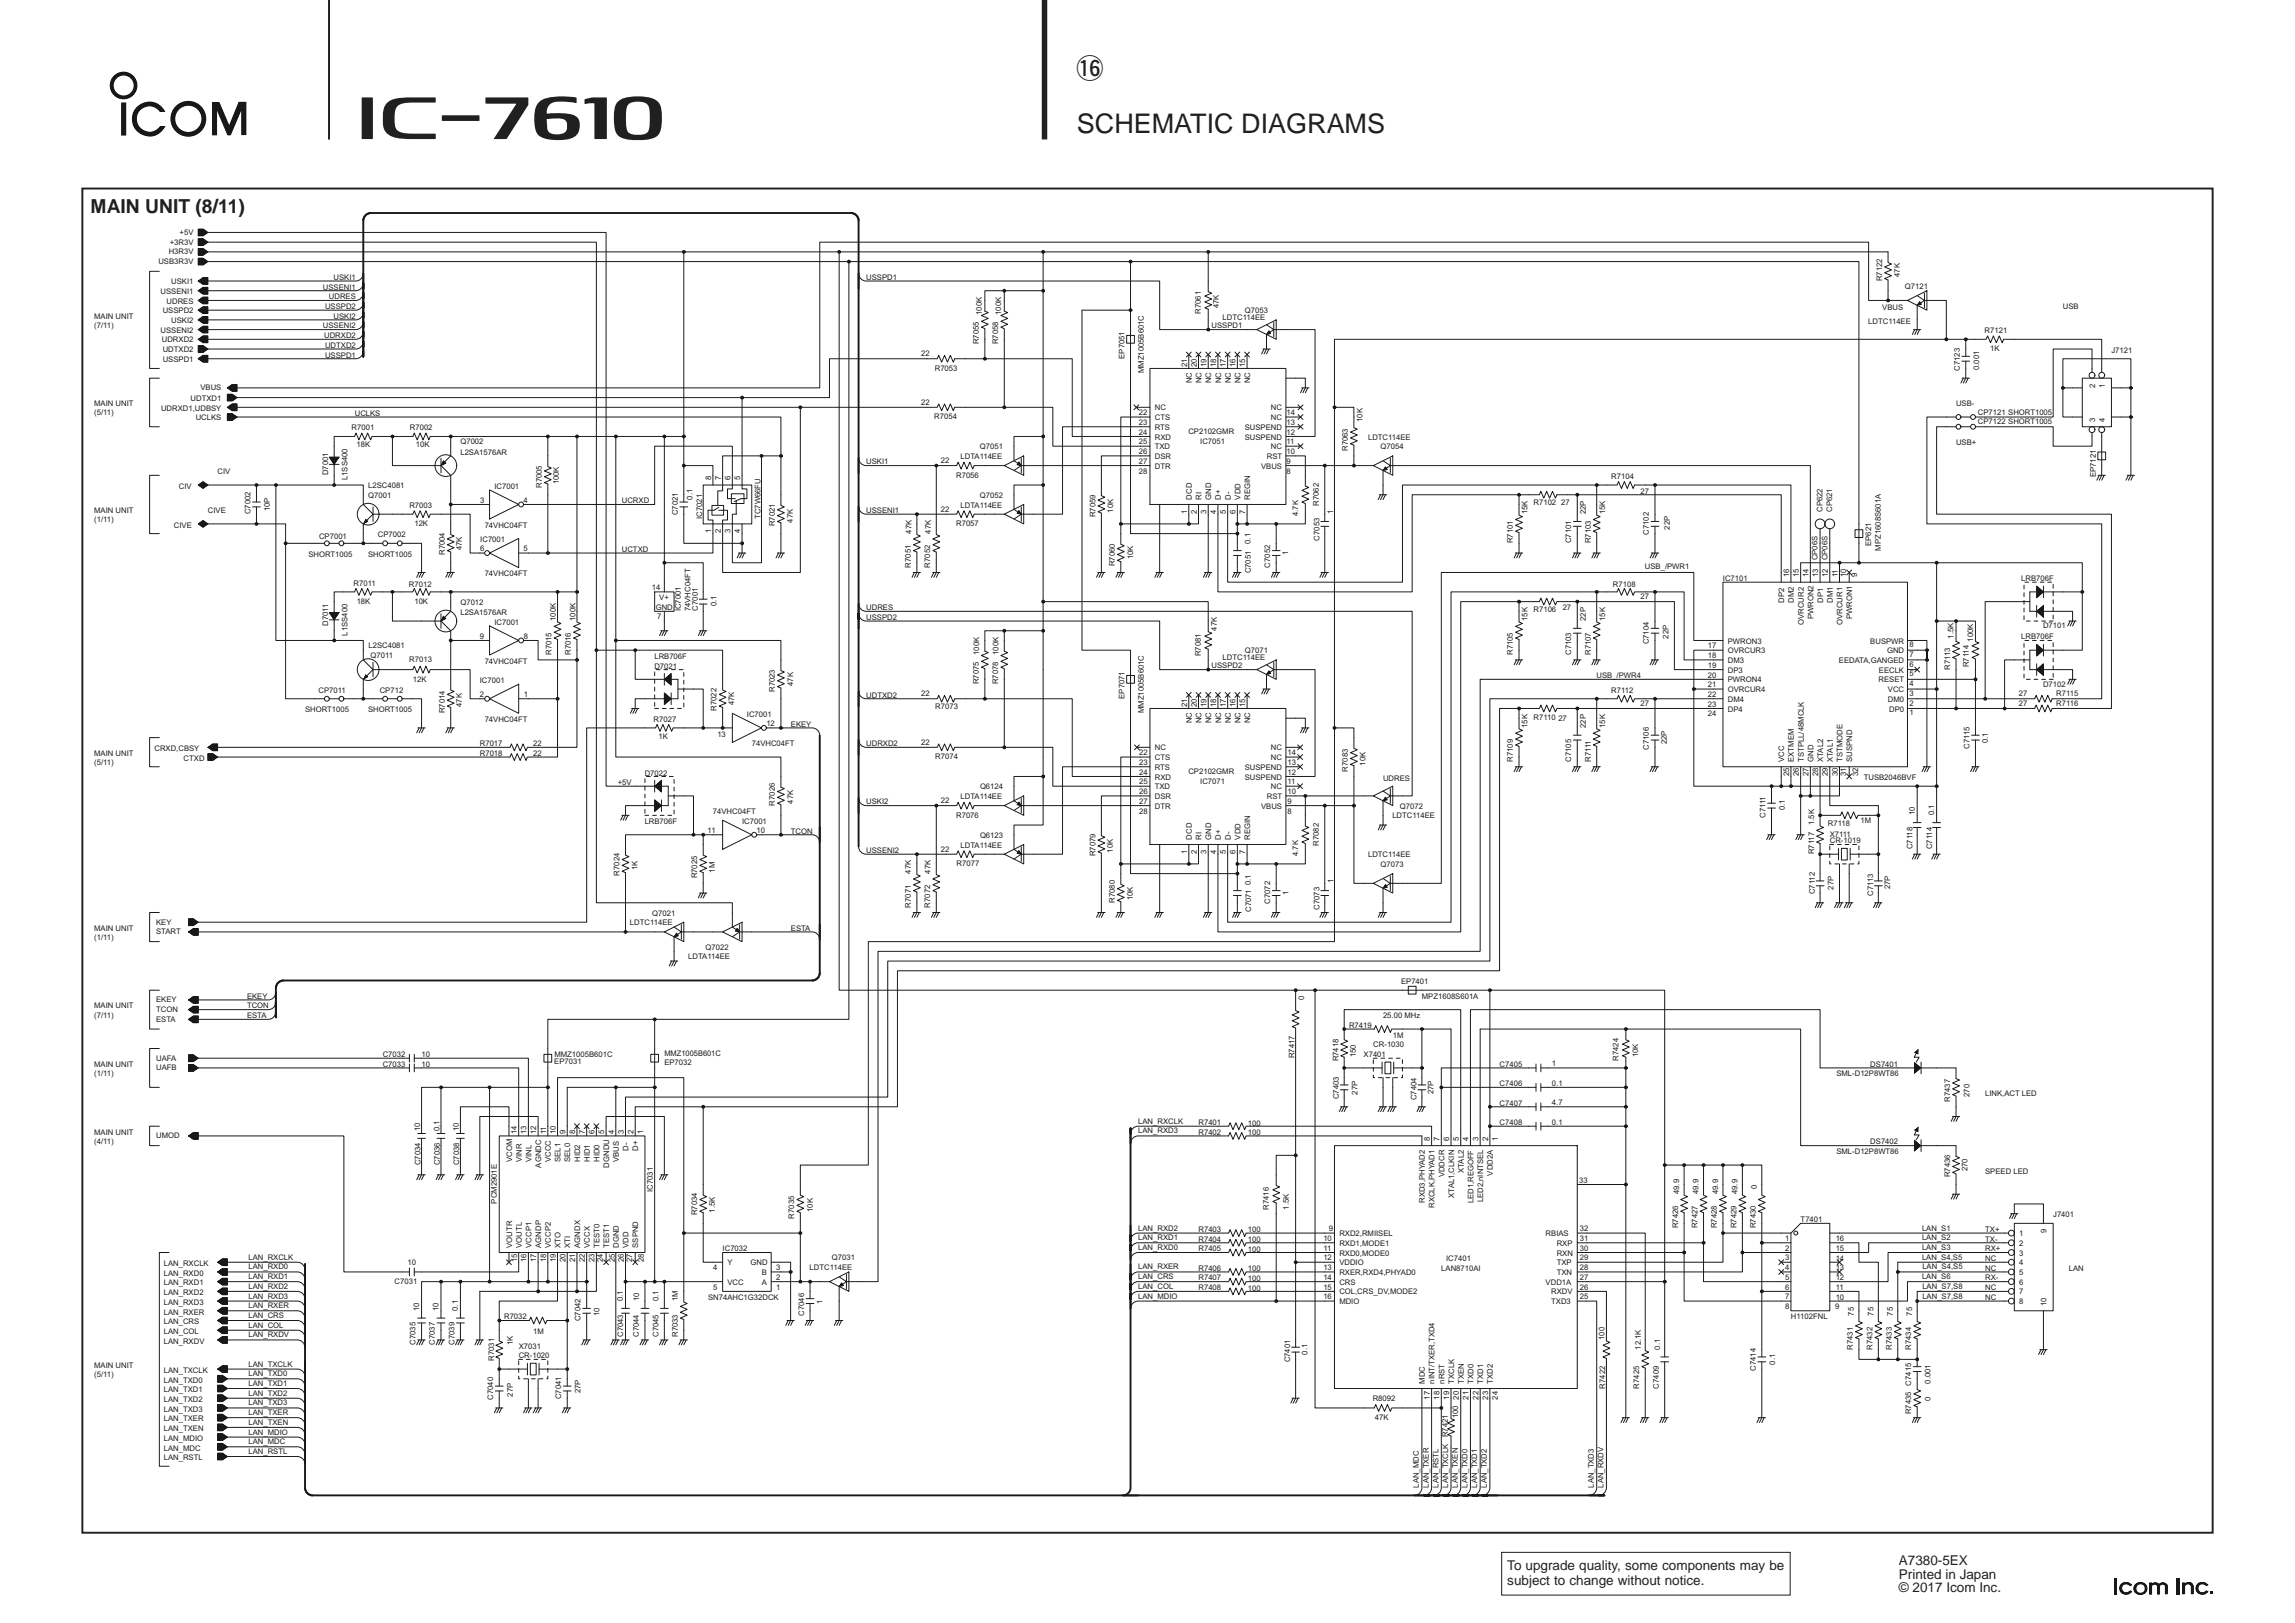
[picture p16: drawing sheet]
<svg xmlns="http://www.w3.org/2000/svg" width="420mm" height="297mm" viewBox="0 0 420 297" stroke-linecap="round" stroke-linejoin="round" font-family="sans-serif">
<defs><g id="words">
<g font-size="4.9" fill="#231f20">
<text x="197.1" y="14.3">!6</text>
<text x="197.1" y="24.3">SCHEMATIC DIAGRAMS</text>
</g>
<text font-size="3.5" fill="#231f20" x="16.6" y="39">MAIN UNIT (8/11)</text>
<g font-size="2.5" fill="#231f20">
<text x="275.9" y="287.3">To upgrade quality, some components may be</text>
<text x="347.7" y="286.5">A7380-5EX</text>
<text x="275.9" y="290.2">subject to change without notice.</text>
<text x="347.7" y="288.9">Printed in Japan</text>
<text x="347.7" y="291.4">© 2017 Icom Inc.</text>
</g>
<g font-size="1.4" fill="#221915">
<text x="30.9" y="46.5">H3R3V</text>
<text x="31.1" y="44.8">+3R3V</text>
<text x="32.9" y="43">+5V</text>
<text x="29" y="48.3">USB3R3V</text>
<text x="29.4" y="53.8">USSENI1</text>
<text x="31.4" y="52">USKI1</text>
<text x="59.1" y="53">USSENI1</text>
<text x="61.1" y="51.2">USKI1</text>
<text x="158.6" y="51.2">USSPD1</text>
<text x="344.6" y="51.4" transform="rotate(-90 344.6 51.4)">R7122</text>
<text x="347.8" y="50.7" transform="rotate(-90 347.8 50.7)">47K</text>
<text x="348.8" y="52.9">Q7121</text>
<text x="17.2" y="58.3">MAIN UNIT</text>
<text x="29.8" y="57.3">USSPD2</text>
<text x="30.5" y="55.5">UDRES</text>
<text x="31.4" y="59.1">USKI2</text>
<text x="59.5" y="56.6">USSPD2</text>
<text x="60.2" y="54.8">UDRES</text>
<text x="61.1" y="58.3">USKI2</text>
<text x="179.8" y="57.7" transform="rotate(-90 179.8 57.7)">100K</text>
<text x="183.3" y="57.7" transform="rotate(-90 183.3 57.7)">100K</text>
<text x="219.8" y="57.4" transform="rotate(-90 219.8 57.4)">R7061</text>
<text x="223.1" y="56.4" transform="rotate(-90 223.1 56.4)">47K</text>
<text x="223.8" y="58.6">LDTC114EE</text>
<text x="227.9" y="57.3">Q7053</text>
<text x="342" y="59.3">LDTC114EE</text>
<text x="344.6" y="56.7">VBUS</text>
<text x="377.7" y="56.6">USB</text>
<text x="17.2" y="60">(7/11)</text>
<text x="29.4" y="60.9">USSENI2</text>
<text x="29.6" y="62.7">UDRXD2</text>
<text x="29.8" y="64.4">UDTXD2</text>
<text x="59.1" y="60.1">USSENI2</text>
<text x="59.3" y="61.9">UDRXD2</text>
<text x="59.5" y="65.4">USSPD1</text>
<text x="59.5" y="63.7">UDTXD2</text>
<text x="168.7" y="65.2">22</text>
<text x="179.2" y="63" transform="rotate(-90 179.2 63)">R7055</text>
<text x="182.8" y="63" transform="rotate(-90 182.8 63)">R7058</text>
<text x="205.9" y="65.7" transform="rotate(-90 205.9 65.7)">EP7051</text>
<text x="221.8" y="60.1">USSPD1</text>
<text x="363.3" y="61">R7121</text>
<text x="364.3" y="64.3">1K</text>
<text x="386.6" y="64.6">J7121</text>
<text x="29.8" y="66.2">USSPD1</text>
<text x="36.7" y="71.4">VBUS</text>
<text x="171.1" y="67.9">R7053</text>
<text x="209.4" y="68.3" transform="rotate(-90 209.4 68.3)">MMZ1005B601C</text>
<text x="217.3" y="67.2" transform="rotate(-90 217.3 67.2)">21</text>
<text x="218.2" y="70.2" transform="rotate(-90 218.2 70.2)">NC</text>
<text x="219.1" y="67.2" transform="rotate(-90 219.1 67.2)">20</text>
<text x="220" y="70.2" transform="rotate(-90 220 70.2)">NC</text>
<text x="220.9" y="67.2" transform="rotate(-90 220.9 67.2)">19</text>
<text x="221.8" y="70.2" transform="rotate(-90 221.8 70.2)">NC</text>
<text x="222.7" y="67.2" transform="rotate(-90 222.7 67.2)">18</text>
<text x="223.5" y="70.2" transform="rotate(-90 223.5 70.2)">NC</text>
<text x="224.4" y="67.2" transform="rotate(-90 224.4 67.2)">17</text>
<text x="225.3" y="70.2" transform="rotate(-90 225.3 70.2)">NC</text>
<text x="226.2" y="67.2" transform="rotate(-90 226.2 67.2)">16</text>
<text x="227.1" y="70.2" transform="rotate(-90 227.1 70.2)">NC</text>
<text x="228" y="67.2" transform="rotate(-90 228 67.2)">15</text>
<text x="228.9" y="70.2" transform="rotate(-90 228.9 70.2)">NC</text>
<text x="358.8" y="67.9" transform="rotate(-90 358.8 67.9)">C7123</text>
<text x="362.3" y="67.7" transform="rotate(-90 362.3 67.7)">0.001</text>
<text x="383.6" y="70.9" transform="rotate(-90 383.6 70.9)">2</text>
<text x="385.3" y="70.9" transform="rotate(-90 385.3 70.9)">1</text>
<text x="17.2" y="74.3">MAIN UNIT</text>
<text x="17.2" y="76">(5/11)</text>
<text x="29.5" y="75.2">UDRXD1,UDBSY</text>
<text x="34.9" y="73.4">UDTXD1</text>
<text x="35.8" y="76.9">UCLKS</text>
<text x="64.9" y="76.1">UCLKS</text>
<text x="168.7" y="74.1">22</text>
<text x="171.1" y="76.8">R7054</text>
<text x="208.5" y="76">22</text>
<text x="208.5" y="77.8">23</text>
<text x="211.4" y="75.1">NC</text>
<text x="211.4" y="76.9">CTS</text>
<text x="232.7" y="76.9">NC</text>
<text x="232.7" y="75.1">NC</text>
<text x="235.5" y="77.8">13</text>
<text x="235.5" y="76">14</text>
<text x="249.4" y="77.2" transform="rotate(-90 249.4 77.2)">10K</text>
<text x="358.1" y="74.3">USB-</text>
<text x="362.1" y="75.9">CP7121 SHORT1005</text>
<text x="362.1" y="77.7">CP7122 SHORT1005</text>
<text x="383.6" y="77.2" transform="rotate(-90 383.6 77.2)">3</text>
<text x="385.3" y="77.2" transform="rotate(-90 385.3 77.2)">4</text>
<text x="64.4" y="78.8">R7001</text>
<text x="65.3" y="81.9">18K</text>
<text x="75" y="78.8">R7002</text>
<text x="76.1" y="81.9">10K</text>
<text x="84.3" y="83.2">L2SA1576AR</text>
<text x="84.3" y="81.3">Q7002</text>
<text x="175.9" y="84">LDTA114EE</text>
<text x="179.4" y="82.2">Q7051</text>
<text x="208.5" y="79.5">24</text>
<text x="208.5" y="81.3">25</text>
<text x="208.5" y="83.1">26</text>
<text x="211.4" y="78.7">RTS</text>
<text x="211.4" y="80.4">RXD</text>
<text x="211.4" y="82.2">TXD</text>
<text x="211.4" y="84">DSR</text>
<text x="217.6" y="79.4">CP2102GMR</text>
<text x="219.7" y="81.2">IC7051</text>
<text x="227.9" y="80.4">SUSPEND</text>
<text x="227.9" y="78.7">SUSPEND</text>
<text x="231.9" y="84">RST</text>
<text x="232.7" y="82.2">NC</text>
<text x="235.5" y="83.1">10</text>
<text x="235.5" y="81.3">11</text>
<text x="235.5" y="79.5">12</text>
<text x="246.8" y="82.5" transform="rotate(-90 246.8 82.5)">R7063</text>
<text x="250.5" y="80.4">LDTC114EE</text>
<text x="252.7" y="82.2">Q7054</text>
<text x="358.1" y="81.4">USB+</text>
<text x="32.7" y="89.4">CIV</text>
<text x="39.8" y="86.8">CIV</text>
<text x="60.1" y="87" transform="rotate(-90 60.1 87)">D7001</text>
<text x="63.6" y="87.9" transform="rotate(-90 63.6 87.9)">L1SS400</text>
<text x="67.4" y="89.3">L2SC4081</text>
<text x="90.5" y="89.4">IC7001</text>
<text x="99.2" y="89.3" transform="rotate(-90 99.2 89.3)">R7005</text>
<text x="102.3" y="88.7" transform="rotate(-90 102.3 88.7)">100K</text>
<text x="130.2" y="87.9" transform="rotate(-90 130.2 87.9)">8</text>
<text x="132" y="87.9" transform="rotate(-90 132 87.9)">7</text>
<text x="133.7" y="87.9" transform="rotate(-90 133.7 87.9)">6</text>
<text x="135.5" y="87.9" transform="rotate(-90 135.5 87.9)">5</text>
<text x="158.6" y="85">USKI1</text>
<text x="172.2" y="84.8">22</text>
<text x="175" y="87.4">R7056</text>
<text x="208.5" y="84.9">27</text>
<text x="208.5" y="86.7">28</text>
<text x="211.4" y="85.8">DTR</text>
<text x="230.9" y="85.8">VBUS</text>
<text x="235.5" y="86.7">8</text>
<text x="235.5" y="84.9">9</text>
<text x="295" y="87.7">R7104</text>
<text x="383.7" y="87.4" transform="rotate(-90 383.7 87.4)">EP7121</text>
<text x="17.2" y="93.9">MAIN UNIT</text>
<text x="17.2" y="95.6">(1/11)</text>
<text x="38.1" y="93.9">CIVE</text>
<text x="45.9" y="94.1" transform="rotate(-90 45.9 94.1)">C7002</text>
<text x="49.4" y="93.6" transform="rotate(-90 49.4 93.6)">10P</text>
<text x="67.4" y="91.1">Q7001</text>
<text x="75" y="93">R7003</text>
<text x="87.9" y="92">3</text>
<text x="95.8" y="92">4</text>
<text x="113.8" y="92.1">UCRXD</text>
<text x="124.1" y="94.3" transform="rotate(-90 124.1 94.3)">C7021</text>
<text x="126.8" y="91.4" transform="rotate(-90 126.8 91.4)">0.1</text>
<text x="128.5" y="95" transform="rotate(-90 128.5 95)">IC7021</text>
<text x="139.2" y="95" transform="rotate(-90 139.2 95)">TC7W66FU</text>
<text x="145.1" y="95.7" transform="rotate(-90 145.1 95.7)">47K</text>
<text x="158.6" y="93.9">USSENI1</text>
<text x="172.2" y="93.7">22</text>
<text x="175.9" y="92.9">LDTA114EE</text>
<text x="179.4" y="91.1">Q7052</text>
<text x="200.5" y="94.7" transform="rotate(-90 200.5 94.7)">R7059</text>
<text x="203.8" y="93.8" transform="rotate(-90 203.8 93.8)">10K</text>
<text x="217.3" y="94.1" transform="rotate(-90 217.3 94.1)">1</text>
<text x="218.2" y="91.4" transform="rotate(-90 218.2 91.4)">DCD</text>
<text x="219.1" y="94.1" transform="rotate(-90 219.1 94.1)">2</text>
<text x="220" y="91.4" transform="rotate(-90 220 91.4)">RI</text>
<text x="220.9" y="94.1" transform="rotate(-90 220.9 94.1)">3</text>
<text x="221.8" y="91.4" transform="rotate(-90 221.8 91.4)">GND</text>
<text x="222.6" y="94.1" transform="rotate(-90 222.6 94.1)">4</text>
<text x="223.5" y="91.4" transform="rotate(-90 223.5 91.4)">D+</text>
<text x="224.4" y="94.1" transform="rotate(-90 224.4 94.1)">5</text>
<text x="225.3" y="91.4" transform="rotate(-90 225.3 91.4)">D-</text>
<text x="226.2" y="94.1" transform="rotate(-90 226.2 94.1)">6</text>
<text x="227.1" y="91.4" transform="rotate(-90 227.1 91.4)">VDD</text>
<text x="228" y="94.1" transform="rotate(-90 228 94.1)">7</text>
<text x="228.9" y="91.4" transform="rotate(-90 228.9 91.4)">REGIN</text>
<text x="237.6" y="94.4" transform="rotate(-90 237.6 94.4)">4.7K</text>
<text x="241.4" y="92.6" transform="rotate(-90 241.4 92.6)">R7062</text>
<text x="244.1" y="94.1" transform="rotate(-90 244.1 94.1)">1</text>
<text x="279.7" y="94.1" transform="rotate(-90 279.7 94.1)">15K</text>
<text x="280.8" y="92.4">R7102</text>
<text x="285.8" y="92.5">27</text>
<text x="290.3" y="94.1" transform="rotate(-90 290.3 94.1)">22P</text>
<text x="293.9" y="94.1" transform="rotate(-90 293.9 94.1)">15K</text>
<text x="300.3" y="90.3">27</text>
<text x="333.7" y="93.7" transform="rotate(-90 333.7 93.7)">CP622</text>
<text x="335.4" y="93.7" transform="rotate(-90 335.4 93.7)">CP621</text>
<text x="31.8" y="96.6">CIVE</text>
<text x="56.5" y="101.9">SHORT1005</text>
<text x="58.4" y="98.6">CP7001</text>
<text x="67.4" y="101.9">SHORT1005</text>
<text x="69.2" y="98.3">CP7002</text>
<text x="75.9" y="96.2">12K</text>
<text x="81.4" y="101.6" transform="rotate(-90 81.4 101.6)">R7004</text>
<text x="84.5" y="100.7" transform="rotate(-90 84.5 100.7)">47K</text>
<text x="87.9" y="100.9">6</text>
<text x="87.9" y="99.2">IC7001</text>
<text x="88.7" y="96.6">74VHC04FT</text>
<text x="95.8" y="100.9">5</text>
<text x="113.8" y="101">UCTXD</text>
<text x="130.2" y="97.6" transform="rotate(-90 130.2 97.6)">1</text>
<text x="132" y="97.6" transform="rotate(-90 132 97.6)">2</text>
<text x="133.8" y="97.6" transform="rotate(-90 133.8 97.6)">3</text>
<text x="135.5" y="97.6" transform="rotate(-90 135.5 97.6)">4</text>
<text x="141.9" y="96.3" transform="rotate(-90 141.9 96.3)">R7021</text>
<text x="166.9" y="97.7" transform="rotate(-90 166.9 97.7)">47K</text>
<text x="170.4" y="97.7" transform="rotate(-90 170.4 97.7)">47K</text>
<text x="175" y="96.3">R7057</text>
<text x="228.9" y="99.5" transform="rotate(-90 228.9 99.5)">0.1</text>
<text x="235.8" y="101.6" transform="rotate(-90 235.8 101.6)">1</text>
<text x="241.6" y="98.9" transform="rotate(-90 241.6 98.9)">C7053</text>
<text x="277" y="99.4" transform="rotate(-90 277 99.4)">R7101</text>
<text x="287.7" y="99.4" transform="rotate(-90 287.7 99.4)">C7101</text>
<text x="291.2" y="99.4" transform="rotate(-90 291.2 99.4)">R7103</text>
<text x="301.9" y="97.9" transform="rotate(-90 301.9 97.9)">C7102</text>
<text x="305.7" y="96.9" transform="rotate(-90 305.7 96.9)">22P</text>
<text x="342.5" y="99.9" transform="rotate(-90 342.5 99.9)">EP621</text>
<text x="344.3" y="100.8" transform="rotate(-90 344.3 100.8)">MPZ1608S601A</text>
<text x="64.7" y="107.2">R7011</text>
<text x="74.9" y="107.4">R7012</text>
<text x="88.7" y="105.4">74VHC04FT</text>
<text x="166.8" y="103.9" transform="rotate(-90 166.8 103.9)">R7051</text>
<text x="170.3" y="103.9" transform="rotate(-90 170.3 103.9)">R7052</text>
<text x="204.1" y="103.6" transform="rotate(-90 204.1 103.6)">R7060</text>
<text x="207.5" y="102.3" transform="rotate(-90 207.5 102.3)">10K</text>
<text x="229" y="104.9" transform="rotate(-90 229 104.9)">C7051</text>
<text x="232.5" y="103.9" transform="rotate(-90 232.5 103.9)">C7052</text>
<text x="295.3" y="107.4">R7108</text>
<text x="301.1" y="104.1">USB_/PWR1</text>
<text x="315.4" y="106.3">IC7101</text>
<text x="327.5" y="105.7" transform="rotate(-90 327.5 105.7)">16</text>
<text x="329.3" y="105.7" transform="rotate(-90 329.3 105.7)">15</text>
<text x="331.1" y="105.7" transform="rotate(-90 331.1 105.7)">14</text>
<text x="332.8" y="102.6" transform="rotate(-90 332.8 102.6)">CP06S</text>
<text x="332.9" y="105.7" transform="rotate(-90 332.9 105.7)">13</text>
<text x="334.5" y="102.6" transform="rotate(-90 334.5 102.6)">CP06S</text>
<text x="334.7" y="105.7" transform="rotate(-90 334.7 105.7)">12</text>
<text x="336.4" y="105.7" transform="rotate(-90 336.4 105.7)">11</text>
<text x="338" y="105.7" transform="rotate(-90 338 105.7)">10</text>
<text x="340" y="105.7" transform="rotate(-90 340 105.7)">9</text>
<text x="370" y="106.3">LRB706F</text>
<text x="65.3" y="110.6">18K</text>
<text x="75.9" y="110.6">10K</text>
<text x="84.3" y="112.6">L2SA1576AR</text>
<text x="84.3" y="110.7">Q7012</text>
<text x="101.8" y="113.7" transform="rotate(-90 101.8 113.7)">100K</text>
<text x="105.3" y="113.7" transform="rotate(-90 105.3 113.7)">100K</text>
<text x="119.3" y="108">14</text>
<text x="120.1" y="111.5">GND</text>
<text x="120.3" y="113.3">7</text>
<text x="120.7" y="109.9">V+</text>
<text x="124.6" y="111.9" transform="rotate(-90 124.6 111.9)">IC7001</text>
<text x="126.4" y="111.9" transform="rotate(-90 126.4 111.9)">74VHC04FT</text>
<text x="127.7" y="111.7" transform="rotate(-90 127.7 111.7)">C7001</text>
<text x="131.2" y="111" transform="rotate(-90 131.2 111)">0.1</text>
<text x="158.6" y="113.5">USSPD2</text>
<text x="158.6" y="111.7">UDRES</text>
<text x="279.7" y="113.7" transform="rotate(-90 279.7 113.7)">15K</text>
<text x="280.8" y="112">R7106</text>
<text x="286.1" y="111.7">27</text>
<text x="290.3" y="113.7" transform="rotate(-90 290.3 113.7)">22P</text>
<text x="293.9" y="113.7" transform="rotate(-90 293.9 113.7)">15K</text>
<text x="300.3" y="109.7">27</text>
<text x="326.7" y="110.3" transform="rotate(-90 326.7 110.3)">DP2</text>
<text x="328.4" y="110.3" transform="rotate(-90 328.4 110.3)">DM2</text>
<text x="332" y="113.4" transform="rotate(-90 332 113.4)">PWRON2</text>
<text x="333.8" y="110.3" transform="rotate(-90 333.8 110.3)">DP1</text>
<text x="335.5" y="110.3" transform="rotate(-90 335.5 110.3)">DM1</text>
<text x="339.1" y="113.4" transform="rotate(-90 339.1 113.4)">PWRON1</text>
<text x="60.1" y="114.6" transform="rotate(-90 60.1 114.6)">D7011</text>
<text x="63.6" y="116.3" transform="rotate(-90 63.6 116.3)">L1SS400</text>
<text x="67.5" y="118.7">L2SC4081</text>
<text x="87.8" y="116.9">9</text>
<text x="90.5" y="114.3">IC7001</text>
<text x="95.9" y="116.9">8</text>
<text x="101" y="119.9" transform="rotate(-90 101 119.9)">R7015</text>
<text x="104.5" y="119.9" transform="rotate(-90 104.5 119.9)">R7016</text>
<text x="179.2" y="119.9" transform="rotate(-90 179.2 119.9)">100K</text>
<text x="182.8" y="119.9" transform="rotate(-90 182.8 119.9)">100K</text>
<text x="222.8" y="115.4" transform="rotate(-90 222.8 115.4)">47K</text>
<text x="227.9" y="119.5">Q7071</text>
<text x="277" y="119.9" transform="rotate(-90 277 119.9)">R7105</text>
<text x="287.7" y="119.9" transform="rotate(-90 287.7 119.9)">C7103</text>
<text x="291.2" y="119.9" transform="rotate(-90 291.2 119.9)">R7107</text>
<text x="301.9" y="117.9" transform="rotate(-90 301.9 117.9)">C7104</text>
<text x="305.4" y="116.9" transform="rotate(-90 305.4 116.9)">22P</text>
<text x="312.7" y="118.7">17</text>
<text x="316.3" y="117.8">PWRON3</text>
<text x="316.3" y="119.6">OVRCUR3</text>
<text x="330.2" y="114.4" transform="rotate(-90 330.2 114.4)">OVRCUR2</text>
<text x="337.3" y="114.4" transform="rotate(-90 337.3 114.4)">OVRCUR1</text>
<text x="342.4" y="117.8">BUSPWR</text>
<text x="345.5" y="119.6">GND</text>
<text x="349.6" y="118.5">8</text>
<text x="357.6" y="116.9" transform="rotate(-90 357.6 116.9)">1.5K</text>
<text x="361.2" y="117.4" transform="rotate(-90 361.2 117.4)">100K</text>
<text x="370" y="117">LRB706F</text>
<text x="374" y="115">D7101</text>
<text x="67.8" y="120.4">Q7011</text>
<text x="74.9" y="121.2">R7013</text>
<text x="75.6" y="124.8">12K</text>
<text x="87.8" y="125">IC7001</text>
<text x="88.7" y="121.5">74VHC04FT</text>
<text x="119.8" y="120.6">LRB706F</text>
<text x="119.8" y="122.4">D7021</text>
<text x="145.2" y="125.6" transform="rotate(-90 145.2 125.6)">47K</text>
<text x="179.2" y="125.2" transform="rotate(-90 179.2 125.2)">R7075</text>
<text x="182.8" y="125.2" transform="rotate(-90 182.8 125.2)">R7078</text>
<text x="219.8" y="120.1" transform="rotate(-90 219.8 120.1)">R7081</text>
<text x="221.8" y="122.3">USSPD2</text>
<text x="223.8" y="120.8">LDTC114EE</text>
<text x="292.3" y="124.1">USB_/PWR4</text>
<text x="312.7" y="120.4">18</text>
<text x="312.7" y="122.2">19</text>
<text x="312.7" y="124">20</text>
<text x="312.7" y="125.8">21</text>
<text x="316.3" y="121.3">DM3</text>
<text x="316.3" y="123.1">DP3</text>
<text x="316.3" y="124.9">PWRON4</text>
<text x="336.7" y="121.3">EEDATA,GANGED</text>
<text x="343.9" y="124.9">RESET</text>
<text x="344" y="123.1">EECLK</text>
<text x="349.6" y="125.6">4</text>
<text x="349.6" y="123.8">5</text>
<text x="349.6" y="122">6</text>
<text x="349.6" y="120.2">7</text>
<text x="357" y="122.6" transform="rotate(-90 357 122.6)">R7113</text>
<text x="360.4" y="122.1" transform="rotate(-90 360.4 122.1)">R7114</text>
<text x="374" y="125.7">D7102</text>
<text x="55.8" y="130.3">SHORT1005</text>
<text x="58.3" y="126.8">CP7011</text>
<text x="67.4" y="130.3">SHORT1005</text>
<text x="69.5" y="126.8">CP712</text>
<text x="81.4" y="130.6" transform="rotate(-90 81.4 130.6)">R7014</text>
<text x="84.5" y="129.4" transform="rotate(-90 84.5 129.4)">47K</text>
<text x="87.8" y="127.6">2</text>
<text x="95.9" y="127.6">1</text>
<text x="131.2" y="130.1" transform="rotate(-90 131.2 130.1)">R7022</text>
<text x="134.4" y="129.1" transform="rotate(-90 134.4 129.1)">47K</text>
<text x="136.7" y="131.2">IC7001</text>
<text x="141.9" y="126.7" transform="rotate(-90 141.9 126.7)">R7023</text>
<text x="158.6" y="127.7">UDTXD2</text>
<text x="168.7" y="127.4">22</text>
<text x="171.2" y="129.8">R7073</text>
<text x="205.9" y="127.9" transform="rotate(-90 205.9 127.9)">EP7071</text>
<text x="209.4" y="130.6" transform="rotate(-90 209.4 130.6)">MMZ1005B601C</text>
<text x="217.3" y="129.4" transform="rotate(-90 217.3 129.4)">21</text>
<text x="219.1" y="129.4" transform="rotate(-90 219.1 129.4)">20</text>
<text x="220.9" y="129.4" transform="rotate(-90 220.9 129.4)">19</text>
<text x="222.7" y="129.4" transform="rotate(-90 222.7 129.4)">18</text>
<text x="224.4" y="129.4" transform="rotate(-90 224.4 129.4)">17</text>
<text x="226.2" y="129.4" transform="rotate(-90 226.2 129.4)">16</text>
<text x="228" y="129.4" transform="rotate(-90 228 129.4)">15</text>
<text x="280.8" y="131.8">R7110</text>
<text x="285.3" y="131.9">27</text>
<text x="295" y="126.8">R7112</text>
<text x="300.3" y="129.3">27</text>
<text x="312.7" y="127.6">22</text>
<text x="312.7" y="129.3">23</text>
<text x="312.7" y="131.1">24</text>
<text x="316.3" y="126.7">OVRCUR4</text>
<text x="316.3" y="128.4">DM4</text>
<text x="316.3" y="130.2">DP4</text>
<text x="345.6" y="128.4">DM0</text>
<text x="345.6" y="126.7">VCC</text>
<text x="345.9" y="130.2">DP0</text>
<text x="349.6" y="130.9">1</text>
<text x="349.6" y="129.1">2</text>
<text x="349.6" y="127.4">3</text>
<text x="369.6" y="129.2">27</text>
<text x="369.6" y="127.4">27</text>
<text x="376.4" y="129.2">R7116</text>
<text x="376.4" y="127.5">R7115</text>
<text x="28.3" y="137.5">CRXD,CBSY</text>
<text x="87.8" y="136.6">R7017</text>
<text x="88.7" y="132.1">74VHC04FT</text>
<text x="97.6" y="136.6">22</text>
<text x="119.7" y="132.1">R7027</text>
<text x="120.6" y="135.2">1K</text>
<text x="131.3" y="134.9">13</text>
<text x="137.6" y="136.6">74VHC04FT</text>
<text x="140.3" y="132.9">12</text>
<text x="144.8" y="133">EKEY</text>
<text x="158.6" y="136.6">UDRXD2</text>
<text x="168.7" y="136.3">22</text>
<text x="211.4" y="137.3">NC</text>
<text x="218.2" y="132.4" transform="rotate(-90 218.2 132.4)">NC</text>
<text x="220" y="132.4" transform="rotate(-90 220 132.4)">NC</text>
<text x="221.8" y="132.4" transform="rotate(-90 221.8 132.4)">NC</text>
<text x="223.5" y="132.4" transform="rotate(-90 223.5 132.4)">NC</text>
<text x="225.3" y="132.4" transform="rotate(-90 225.3 132.4)">NC</text>
<text x="227.1" y="132.4" transform="rotate(-90 227.1 132.4)">NC</text>
<text x="228.9" y="132.4" transform="rotate(-90 228.9 132.4)">NC</text>
<text x="232.7" y="137.3">NC</text>
<text x="279.7" y="133.2" transform="rotate(-90 279.7 133.2)">15K</text>
<text x="290.3" y="133.2" transform="rotate(-90 290.3 133.2)">22P</text>
<text x="293.9" y="133.2" transform="rotate(-90 293.9 133.2)">15K</text>
<text x="301.9" y="137.2" transform="rotate(-90 301.9 137.2)">C7106</text>
<text x="305.2" y="136.2" transform="rotate(-90 305.2 136.2)">22P</text>
<text x="360.6" y="137.1" transform="rotate(-90 360.6 137.1)">C7115</text>
<text x="363.9" y="136" transform="rotate(-90 363.9 136)">0.1</text>
<text x="17.2" y="138.3">MAIN UNIT</text>
<text x="17.2" y="140">(5/11)</text>
<text x="33.6" y="139.2">CTXD</text>
<text x="87.8" y="138.3">R7018</text>
<text x="97.6" y="138.4">22</text>
<text x="113.1" y="143.7">+5V</text>
<text x="118" y="141.9">D7022</text>
<text x="171.2" y="139">R7074</text>
<text x="208.6" y="138.2">22</text>
<text x="208.6" y="140">23</text>
<text x="208.6" y="141.8">24</text>
<text x="208.6" y="143.6">25</text>
<text x="211.4" y="139.1">CTS</text>
<text x="211.4" y="140.9">RTS</text>
<text x="211.4" y="142.7">RXD</text>
<text x="217.6" y="141.7">CP2102GMR</text>
<text x="219.7" y="143.4">IC7071</text>
<text x="227.9" y="142.7">SUSPEND</text>
<text x="227.9" y="140.9">SUSPEND</text>
<text x="232.7" y="139.1">NC</text>
<text x="235.7" y="143.6">11</text>
<text x="235.7" y="141.8">12</text>
<text x="235.7" y="140">13</text>
<text x="235.7" y="138.2">14</text>
<text x="246.8" y="141.2" transform="rotate(-90 246.8 141.2)">R7083</text>
<text x="250" y="140.1" transform="rotate(-90 250 140.1)">10K</text>
<text x="253.2" y="142.9">UDRES</text>
<text x="277" y="139.4" transform="rotate(-90 277 139.4)">R7109</text>
<text x="287.7" y="139.4" transform="rotate(-90 287.7 139.4)">C7105</text>
<text x="291.2" y="139.4" transform="rotate(-90 291.2 139.4)">R7111</text>
<text x="326.7" y="139.4" transform="rotate(-90 326.7 139.4)">VCC</text>
<text x="327.5" y="142.1" transform="rotate(-90 327.5 142.1)">25</text>
<text x="328.4" y="139.4" transform="rotate(-90 328.4 139.4)">EXTMEM</text>
<text x="329.3" y="142.1" transform="rotate(-90 329.3 142.1)">26</text>
<text x="330.2" y="139.4" transform="rotate(-90 330.2 139.4)">TSTPLL/48MCLK</text>
<text x="331.1" y="142.1" transform="rotate(-90 331.1 142.1)">27</text>
<text x="332" y="139.4" transform="rotate(-90 332 139.4)">GND</text>
<text x="332.9" y="142.1" transform="rotate(-90 332.9 142.1)">28</text>
<text x="333.8" y="139.4" transform="rotate(-90 333.8 139.4)">XTAL2</text>
<text x="334.7" y="142.1" transform="rotate(-90 334.7 142.1)">29</text>
<text x="335.5" y="139.4" transform="rotate(-90 335.5 139.4)">XTAL1</text>
<text x="336.4" y="142.1" transform="rotate(-90 336.4 142.1)">30</text>
<text x="337.3" y="139.4" transform="rotate(-90 337.3 139.4)">TSTMODE</text>
<text x="338" y="142.1" transform="rotate(-90 338 142.1)">31</text>
<text x="339.1" y="139.4" transform="rotate(-90 339.1 139.4)">SUSPND</text>
<text x="340.2" y="142.1" transform="rotate(-90 340.2 142.1)">32</text>
<text x="341.2" y="142.8">TUSB2046BVF</text>
<text x="130.5" y="149">74VHC04FT</text>
<text x="141.9" y="147.4" transform="rotate(-90 141.9 147.4)">R7026</text>
<text x="145.2" y="147.1" transform="rotate(-90 145.2 147.1)">47K</text>
<text x="158.6" y="147.2">USKI2</text>
<text x="172.2" y="147">22</text>
<text x="175.1" y="149.7">R7076</text>
<text x="175.9" y="146.2">LDTA114EE</text>
<text x="179.4" y="144.4">Q6124</text>
<text x="208.6" y="145.3">26</text>
<text x="208.6" y="147.1">27</text>
<text x="208.6" y="148.9">28</text>
<text x="211.4" y="144.4">TXD</text>
<text x="211.4" y="146.2">DSR</text>
<text x="211.4" y="148">DTR</text>
<text x="230.9" y="148">VBUS</text>
<text x="231.9" y="146.2">RST</text>
<text x="232.7" y="144.4">NC</text>
<text x="235.7" y="148.9">8</text>
<text x="235.7" y="147.1">9</text>
<text x="235.7" y="145.3">10</text>
<text x="254.9" y="149.8">LDTC114EE</text>
<text x="256.3" y="148">Q7072</text>
<text x="323.2" y="149.7" transform="rotate(-90 323.2 149.7)">C7111</text>
<text x="326.8" y="148.3" transform="rotate(-90 326.8 148.3)">0.1</text>
<text x="350.5" y="149.2" transform="rotate(-90 350.5 149.2)">10</text>
<text x="354.1" y="149.2" transform="rotate(-90 354.1 149.2)">0.1</text>
<text x="118" y="150.8">LRB706F</text>
<text x="129.6" y="152.4">11</text>
<text x="135.9" y="150.8">IC7001</text>
<text x="138.5" y="152.4">10</text>
<text x="144.8" y="152.6">TCON</text>
<text x="172.2" y="155.9">22</text>
<text x="175.9" y="155.1">LDTA114EE</text>
<text x="179.4" y="153.3">Q6123</text>
<text x="218.2" y="153.7" transform="rotate(-90 218.2 153.7)">DCD</text>
<text x="220" y="153.7" transform="rotate(-90 220 153.7)">RI</text>
<text x="221.8" y="153.7" transform="rotate(-90 221.8 153.7)">GND</text>
<text x="223.5" y="153.7" transform="rotate(-90 223.5 153.7)">D+</text>
<text x="225.3" y="153.7" transform="rotate(-90 225.3 153.7)">D-</text>
<text x="227.1" y="153.7" transform="rotate(-90 227.1 153.7)">VDD</text>
<text x="228.9" y="153.7" transform="rotate(-90 228.9 153.7)">REGIN</text>
<text x="241.4" y="154.8" transform="rotate(-90 241.4 154.8)">R7082</text>
<text x="332.1" y="151" transform="rotate(-90 332.1 151)">1.5K</text>
<text x="334.7" y="151.1">R7118</text>
<text x="335" y="154.3">CR-1019</text>
<text x="335" y="153.1">X7111</text>
<text x="340.6" y="150.6">1M</text>
<text x="350.2" y="155.4" transform="rotate(-90 350.2 155.4)">C7118</text>
<text x="353.7" y="155.4" transform="rotate(-90 353.7 155.4)">C7114</text>
<text x="113.4" y="160.3" transform="rotate(-90 113.4 160.3)">R7024</text>
<text x="116.7" y="159.2" transform="rotate(-90 116.7 159.2)">1K</text>
<text x="127.6" y="160.8" transform="rotate(-90 127.6 160.8)">R7025</text>
<text x="130.8" y="159.7" transform="rotate(-90 130.8 159.7)">1M</text>
<text x="158.6" y="156.1">USSENI2</text>
<text x="166.8" y="159.9" transform="rotate(-90 166.8 159.9)">47K</text>
<text x="170.3" y="159.9" transform="rotate(-90 170.3 159.9)">47K</text>
<text x="175.1" y="158.6">R7077</text>
<text x="200.5" y="156.7" transform="rotate(-90 200.5 156.7)">R7079</text>
<text x="203.7" y="156" transform="rotate(-90 203.7 156)">10K</text>
<text x="217.3" y="156.3" transform="rotate(-90 217.3 156.3)">1</text>
<text x="219.1" y="156.3" transform="rotate(-90 219.1 156.3)">2</text>
<text x="220.9" y="156.3" transform="rotate(-90 220.9 156.3)">3</text>
<text x="222.6" y="156.3" transform="rotate(-90 222.6 156.3)">4</text>
<text x="224.4" y="156.3" transform="rotate(-90 224.4 156.3)">5</text>
<text x="226.2" y="156.3" transform="rotate(-90 226.2 156.3)">6</text>
<text x="228" y="156.3" transform="rotate(-90 228 156.3)">7</text>
<text x="237.6" y="156.7" transform="rotate(-90 237.6 156.7)">4.7K</text>
<text x="244.1" y="161.7" transform="rotate(-90 244.1 161.7)">1</text>
<text x="250.5" y="156.9">LDTC114EE</text>
<text x="252.7" y="158.7">Q7073</text>
<text x="332.1" y="156.3" transform="rotate(-90 332.1 156.3)">R7117</text>
<text x="119.4" y="167.6">Q7021</text>
<text x="166.8" y="166.1" transform="rotate(-90 166.8 166.1)">R7071</text>
<text x="170.3" y="166.1" transform="rotate(-90 170.3 166.1)">R7072</text>
<text x="204.1" y="165.2" transform="rotate(-90 204.1 165.2)">R7080</text>
<text x="207.4" y="164.8" transform="rotate(-90 207.4 164.8)">10K</text>
<text x="229" y="162" transform="rotate(-90 229 162)">0.1</text>
<text x="229.1" y="166.9" transform="rotate(-90 229.1 166.9)">C7071</text>
<text x="232.5" y="165.4" transform="rotate(-90 232.5 165.4)">C7072</text>
<text x="235.9" y="163.8" transform="rotate(-90 235.9 163.8)">1</text>
<text x="241.6" y="166.5" transform="rotate(-90 241.6 166.5)">C7073</text>
<text x="332.2" y="163.7" transform="rotate(-90 332.2 163.7)">C7112</text>
<text x="335.7" y="162.8" transform="rotate(-90 335.7 162.8)">27P</text>
<text x="342.9" y="163.9" transform="rotate(-90 342.9 163.9)">C7113</text>
<text x="346.1" y="162.7" transform="rotate(-90 346.1 162.7)">27P</text>
<text x="17.2" y="170.3">MAIN UNIT</text>
<text x="17.2" y="172">(1/11)</text>
<text x="28.6" y="171">START</text>
<text x="28.6" y="169.2">KEY</text>
<text x="115.3" y="169.3">LDTC114EE</text>
<text x="129.2" y="173.8">Q7022</text>
<text x="144.8" y="170.3">ESTA</text>
<text x="126" y="175.6">LDTA114EE</text>
<text x="17.2" y="184.6">MAIN UNIT</text>
<text x="28.6" y="183.4">EKEY</text>
<text x="28.6" y="185.2">TCON</text>
<text x="45.2" y="182.8">EKEY</text>
<text x="45.2" y="184.6">TCON</text>
<text x="238.8" y="183" transform="rotate(-90 238.8 183)">0</text>
<text x="256.5" y="180.1">EP7401</text>
<text x="260.3" y="182.8">MPZ1608S601A</text>
<text x="17.2" y="186.3">(7/11)</text>
<text x="28.6" y="187">ESTA</text>
<text x="45.2" y="186.3">ESTA</text>
<text x="247" y="188.1">R7419</text>
<text x="251.4" y="191.7">CR-1030</text>
<text x="253.2" y="186.3">25.00 MHz</text>
<text x="255" y="189.9">1M</text>
<text x="17.2" y="195.2">MAIN UNIT</text>
<text x="17.2" y="196.9">(1/11)</text>
<text x="28.6" y="195.9">UAFB</text>
<text x="28.6" y="194.1">UAFA</text>
<text x="70.1" y="193.5">C7032</text>
<text x="70.1" y="195.2">C7033</text>
<text x="77.2" y="193.5">10</text>
<text x="77.2" y="195.3">10</text>
<text x="101.5" y="194.7">EP7031</text>
<text x="101.5" y="193.5">MMZ1005B601C</text>
<text x="121.6" y="193.2">MMZ1005B601C</text>
<text x="121.6" y="195">EP7032</text>
<text x="237" y="193.7" transform="rotate(-90 237 193.7)">R7417</text>
<text x="245" y="194.2" transform="rotate(-90 245 194.2)">R7418</text>
<text x="248.2" y="193.5" transform="rotate(-90 248.2 193.5)">150</text>
<text x="249.6" y="193.5">X7401</text>
<text x="274.5" y="195.2">C7405</text>
<text x="284.1" y="195.2">1</text>
<text x="296.3" y="194.1" transform="rotate(-90 296.3 194.1)">R7424</text>
<text x="299.9" y="193.5" transform="rotate(-90 299.9 193.5)">10K</text>
<text x="336.2" y="197">SML-D12P8WT86</text>
<text x="342.4" y="195.2">DS7401</text>
<text x="245.1" y="201.2" transform="rotate(-90 245.1 201.2)">C7403</text>
<text x="248.5" y="200.3" transform="rotate(-90 248.5 200.3)">27P</text>
<text x="259.3" y="201.4" transform="rotate(-90 259.3 201.4)">C7404</text>
<text x="262.5" y="200.3" transform="rotate(-90 262.5 200.3)">27P</text>
<text x="274.5" y="202.4">C7407</text>
<text x="274.5" y="198.8">C7406</text>
<text x="284.1" y="202.3">4.7</text>
<text x="284.1" y="198.7">0.1</text>
<text x="357" y="201.7" transform="rotate(-90 357 201.7)">R7437</text>
<text x="360.6" y="200.8" transform="rotate(-90 360.6 200.8)">270</text>
<text x="363.4" y="200.6">LINK,ACT LED</text>
<text x="17.2" y="207.7">MAIN UNIT</text>
<text x="17.2" y="209.4">(4/11)</text>
<text x="28.6" y="208.3">UMOD</text>
<text x="76.9" y="207" transform="rotate(-90 76.9 207)">10</text>
<text x="80.4" y="207" transform="rotate(-90 80.4 207)">0.1</text>
<text x="84" y="207" transform="rotate(-90 84 207)">10</text>
<text x="94.6" y="207.6" transform="rotate(-90 94.6 207.6)">14</text>
<text x="96.4" y="207.6" transform="rotate(-90 96.4 207.6)">13</text>
<text x="98.2" y="207.6" transform="rotate(-90 98.2 207.6)">12</text>
<text x="100" y="207.6" transform="rotate(-90 100 207.6)">11</text>
<text x="101.7" y="207.6" transform="rotate(-90 101.7 207.6)">10</text>
<text x="103.5" y="207.6" transform="rotate(-90 103.5 207.6)">9</text>
<text x="105.3" y="207.6" transform="rotate(-90 105.3 207.6)">8</text>
<text x="107.1" y="207.6" transform="rotate(-90 107.1 207.6)">7</text>
<text x="108.9" y="207.6" transform="rotate(-90 108.9 207.6)">6</text>
<text x="110.6" y="207.6" transform="rotate(-90 110.6 207.6)">5</text>
<text x="112.4" y="207.6" transform="rotate(-90 112.4 207.6)">4</text>
<text x="114.2" y="207.6" transform="rotate(-90 114.2 207.6)">3</text>
<text x="116" y="207.6" transform="rotate(-90 116 207.6)">2</text>
<text x="117.7" y="207.6" transform="rotate(-90 117.7 207.6)">1</text>
<text x="208.4" y="205.7">LAN_RXCLK</text>
<text x="208.4" y="207.4">LAN_RXD3</text>
<text x="219.4" y="205.9">R7401</text>
<text x="219.4" y="207.7">R7402</text>
<text x="228.5" y="206">100</text>
<text x="228.5" y="207.8">100</text>
<text x="261.8" y="208.8" transform="rotate(-90 261.8 208.8)">8</text>
<text x="263.5" y="208.8" transform="rotate(-90 263.5 208.8)">7</text>
<text x="265.3" y="208.8" transform="rotate(-90 265.3 208.8)">6</text>
<text x="267.1" y="208.8" transform="rotate(-90 267.1 208.8)">5</text>
<text x="268.9" y="208.8" transform="rotate(-90 268.9 208.8)">4</text>
<text x="270.7" y="208.8" transform="rotate(-90 270.7 208.8)">3</text>
<text x="272.4" y="208.8" transform="rotate(-90 272.4 208.8)">2</text>
<text x="274.2" y="208.8" transform="rotate(-90 274.2 208.8)">1</text>
<text x="274.5" y="205.9">C7408</text>
<text x="284.1" y="205.8">0.1</text>
<text x="342.4" y="209.5">DS7402</text>
<text x="77" y="213.2" transform="rotate(-90 77 213.2)">C7034</text>
<text x="80.5" y="213.2" transform="rotate(-90 80.5 213.2)">C7036</text>
<text x="84.1" y="213.2" transform="rotate(-90 84.1 213.2)">C7038</text>
<text x="93.7" y="212.7" transform="rotate(-90 93.7 212.7)">VCOM</text>
<text x="95.5" y="212.7" transform="rotate(-90 95.5 212.7)">VINR</text>
<text x="97.3" y="212.7" transform="rotate(-90 97.3 212.7)">VINL</text>
<text x="99.1" y="213.7" transform="rotate(-90 99.1 213.7)">AGNDC</text>
<text x="100.9" y="212.7" transform="rotate(-90 100.9 212.7)">VCCC</text>
<text x="102.6" y="212.7" transform="rotate(-90 102.6 212.7)">SEL1</text>
<text x="104.4" y="212.7" transform="rotate(-90 104.4 212.7)">SEL0</text>
<text x="106.2" y="212.7" transform="rotate(-90 106.2 212.7)">HID2</text>
<text x="108" y="212.7" transform="rotate(-90 108 212.7)">HID1</text>
<text x="109.7" y="212.7" transform="rotate(-90 109.7 212.7)">HID0</text>
<text x="111.5" y="213.7" transform="rotate(-90 111.5 213.7)">DGNDU</text>
<text x="113.3" y="212.7" transform="rotate(-90 113.3 212.7)">VBUS</text>
<text x="115.1" y="210.6" transform="rotate(-90 115.1 210.6)">D-</text>
<text x="116.9" y="210.6" transform="rotate(-90 116.9 210.6)">D+</text>
<text x="264.4" y="215.5" transform="rotate(-90 264.4 215.5)">VDDCR</text>
<text x="268" y="214.7" transform="rotate(-90 268 214.7)">XTAL2</text>
<text x="273.3" y="215.2" transform="rotate(-90 273.3 215.2)">VDD2A</text>
<text x="336.2" y="211.2">SML-D12P8WT86</text>
<text x="357" y="215.5" transform="rotate(-90 357 215.5)">R7436</text>
<text x="360.2" y="214.4" transform="rotate(-90 360.2 214.4)">270</text>
<text x="363.4" y="214.8">SPEED LED</text>
<text x="91" y="220.3" transform="rotate(-90 91 220.3)">PCM2901E</text>
<text x="119.5" y="218.1" transform="rotate(-90 119.5 218.1)">IC7031</text>
<text x="130.8" y="221.9" transform="rotate(-90 130.8 221.9)">1.5K</text>
<text x="148.8" y="221.8" transform="rotate(-90 148.8 221.8)">10K</text>
<text x="232.3" y="221.4" transform="rotate(-90 232.3 221.4)">R7416</text>
<text x="235.9" y="221.4" transform="rotate(-90 235.9 221.4)">1.5K</text>
<text x="260.9" y="220.1" transform="rotate(-90 260.9 220.1)">RXD3,PHYAD2</text>
<text x="262.7" y="221.1" transform="rotate(-90 262.7 221.1)">RXCLK,PHYAD1</text>
<text x="266.2" y="219.2" transform="rotate(-90 266.2 219.2)">XTAL1,CLKIN</text>
<text x="269.8" y="220.2" transform="rotate(-90 269.8 220.2)">LED1,REGOFF</text>
<text x="271.5" y="220" transform="rotate(-90 271.5 220)">LED2,nINTSEL</text>
<text x="289.1" y="216.5">33</text>
<text x="307.4" y="218.6" transform="rotate(-90 307.4 218.6)">49.9</text>
<text x="311" y="218.6" transform="rotate(-90 311 218.6)">49.9</text>
<text x="314.5" y="218.6" transform="rotate(-90 314.5 218.6)">49.9</text>
<text x="318.1" y="218.6" transform="rotate(-90 318.1 218.6)">49.9</text>
<text x="321.6" y="217.7" transform="rotate(-90 321.6 217.7)">0</text>
<text x="127.6" y="222.4" transform="rotate(-90 127.6 222.4)">R7034</text>
<text x="145.4" y="223" transform="rotate(-90 145.4 223)">R7035</text>
<text x="208.4" y="225.2">LAN_RXD2</text>
<text x="208.4" y="227">LAN_RXD1</text>
<text x="219.4" y="225.5">R7403</text>
<text x="219.4" y="227.2">R7404</text>
<text x="228.5" y="225.6">100</text>
<text x="228.5" y="227.3">100</text>
<text x="242.3" y="227.1">10</text>
<text x="243.3" y="225.3">9</text>
<text x="245.2" y="226.2">RXD2,RMIISEL</text>
<text x="283" y="226.2">RBIAS</text>
<text x="289.2" y="227.1">31</text>
<text x="289.2" y="225.3">32</text>
<text x="307.2" y="224.8" transform="rotate(-90 307.2 224.8)">R7426</text>
<text x="310.8" y="224.8" transform="rotate(-90 310.8 224.8)">R7427</text>
<text x="314.3" y="224.8" transform="rotate(-90 314.3 224.8)">R7428</text>
<text x="317.9" y="224.8" transform="rotate(-90 317.9 224.8)">R7429</text>
<text x="321.4" y="224.8" transform="rotate(-90 321.4 224.8)">R7430</text>
<text x="326.8" y="227.1">1</text>
<text x="329.7" y="223.7">T7401</text>
<text x="336.1" y="227.2">16</text>
<text x="351.9" y="225.2">LAN_S1</text>
<text x="351.9" y="227">LAN_S2</text>
<text x="363.4" y="225.5">TX+</text>
<text x="363.4" y="227.2">TX-</text>
<text x="369.7" y="226.2">1</text>
<text x="374.7" y="225.6" transform="rotate(-90 374.7 225.6)">9</text>
<text x="375.9" y="222.8">J7401</text>
<text x="30" y="233.5">LAN_RXD0</text>
<text x="30" y="231.7">LAN_RXCLK</text>
<text x="45.5" y="230.6">LAN_RXCLK</text>
<text x="45.5" y="232.3">LAN_RXD0</text>
<text x="74.6" y="231.4">10</text>
<text x="93.7" y="228.3" transform="rotate(-90 93.7 228.3)">VOUTR</text>
<text x="94.7" y="230.9" transform="rotate(-90 94.7 230.9)">15</text>
<text x="95.5" y="228.3" transform="rotate(-90 95.5 228.3)">VOUTL</text>
<text x="96.4" y="230.9" transform="rotate(-90 96.4 230.9)">16</text>
<text x="97.3" y="228.3" transform="rotate(-90 97.3 228.3)">VCCP1</text>
<text x="98.2" y="230.9" transform="rotate(-90 98.2 230.9)">17</text>
<text x="99.1" y="228.3" transform="rotate(-90 99.1 228.3)">AGNDP</text>
<text x="100" y="230.9" transform="rotate(-90 100 230.9)">18</text>
<text x="100.9" y="228.3" transform="rotate(-90 100.9 228.3)">VCCP2</text>
<text x="101.7" y="230.9" transform="rotate(-90 101.7 230.9)">19</text>
<text x="102.6" y="228.3" transform="rotate(-90 102.6 228.3)">XTO</text>
<text x="103.5" y="230.9" transform="rotate(-90 103.5 230.9)">20</text>
<text x="104.4" y="228.3" transform="rotate(-90 104.4 228.3)">XTI</text>
<text x="105.3" y="230.9" transform="rotate(-90 105.3 230.9)">21</text>
<text x="106.2" y="228.3" transform="rotate(-90 106.2 228.3)">AGNDX</text>
<text x="107.1" y="230.9" transform="rotate(-90 107.1 230.9)">22</text>
<text x="108" y="228.3" transform="rotate(-90 108 228.3)">VCCX</text>
<text x="108.9" y="230.9" transform="rotate(-90 108.9 230.9)">23</text>
<text x="109.7" y="228.3" transform="rotate(-90 109.7 228.3)">TEST0</text>
<text x="110.4" y="230.9" transform="rotate(-90 110.4 230.9)">24</text>
<text x="111.5" y="228.3" transform="rotate(-90 111.5 228.3)">TEST1</text>
<text x="112.5" y="230.9" transform="rotate(-90 112.5 230.9)">25</text>
<text x="113.3" y="228.3" transform="rotate(-90 113.3 228.3)">DGND</text>
<text x="114.2" y="230.9" transform="rotate(-90 114.2 230.9)">26</text>
<text x="115.1" y="228.3" transform="rotate(-90 115.1 228.3)">VDD</text>
<text x="115.7" y="230.9" transform="rotate(-90 115.7 230.9)">27</text>
<text x="116.9" y="228.3" transform="rotate(-90 116.9 228.3)">SSPND</text>
<text x="117.9" y="230.9" transform="rotate(-90 117.9 230.9)">28</text>
<text x="130.6" y="232.5">4</text>
<text x="132.3" y="229">IC7032</text>
<text x="133.2" y="231.6">Y</text>
<text x="137.4" y="231.6">GND</text>
<text x="139.5" y="233.3">B</text>
<text x="142.1" y="232.5">3</text>
<text x="148.2" y="232.5">LDTC114EE</text>
<text x="152.3" y="230.7">Q7031</text>
<text x="208.4" y="228.8">LAN_RXD0</text>
<text x="208.4" y="232.3">LAN_RXER</text>
<text x="219.4" y="232.6">R7406</text>
<text x="219.4" y="229">R7405</text>
<text x="228.5" y="232.7">100</text>
<text x="228.5" y="229.1">100</text>
<text x="242.3" y="228.9">11</text>
<text x="242.3" y="230.7">12</text>
<text x="242.3" y="232.5">13</text>
<text x="245.2" y="228">RXD1,MODE1</text>
<text x="245.2" y="229.8">RXD0,MODE0</text>
<text x="245.2" y="231.6">VDDIO</text>
<text x="245.2" y="233.3">RXER,RXD4,PHYAD0</text>
<text x="263.9" y="232.6">LAN8710AI</text>
<text x="264.8" y="230.8">IC7401</text>
<text x="285" y="233.3">TXN</text>
<text x="285" y="231.6">TXP</text>
<text x="285" y="229.8">RXN</text>
<text x="285" y="228">RXP</text>
<text x="289.2" y="232.5">28</text>
<text x="289.2" y="230.7">29</text>
<text x="289.2" y="228.9">30</text>
<text x="326.8" y="232.5">4</text>
<text x="326.8" y="228.9">2</text>
<text x="326.8" y="230.7">3</text>
<text x="336.1" y="232.5">13</text>
<text x="336.1" y="230.7">14</text>
<text x="336.1" y="229">15</text>
<text x="351.9" y="230.5">LAN_S4,S5</text>
<text x="351.9" y="228.8">LAN_S3</text>
<text x="351.9" y="232.3">LAN_S4,S5</text>
<text x="363.4" y="232.6">NC</text>
<text x="363.4" y="229">RX+</text>
<text x="363.4" y="230.8">NC</text>
<text x="369.7" y="228">2</text>
<text x="369.7" y="229.8">3</text>
<text x="369.7" y="231.6">4</text>
<text x="369.7" y="233.3">5</text>
<text x="378.7" y="232.6">LAN</text>
<text x="30" y="237">LAN_RXD2</text>
<text x="30" y="235.2">LAN_RXD1</text>
<text x="30" y="238.8">LAN_RXD3</text>
<text x="45.5" y="239.4">LAN_RXER</text>
<text x="45.5" y="234.1">LAN_RXD1</text>
<text x="45.5" y="235.9">LAN_RXD2</text>
<text x="45.5" y="237.7">LAN_RXD3</text>
<text x="72.2" y="235">C7031</text>
<text x="76.7" y="239.9" transform="rotate(-90 76.7 239.9)">10</text>
<text x="80.3" y="239.9" transform="rotate(-90 80.3 239.9)">10</text>
<text x="83.8" y="239.9" transform="rotate(-90 83.8 239.9)">0.1</text>
<text x="114" y="238.1" transform="rotate(-90 114 238.1)">0.1</text>
<text x="117" y="238.1" transform="rotate(-90 117 238.1)">10</text>
<text x="120.5" y="238.1" transform="rotate(-90 120.5 238.1)">0.1</text>
<text x="124.1" y="238.1" transform="rotate(-90 124.1 238.1)">1M</text>
<text x="129.6" y="237.9">SN74AHC1G32DCK</text>
<text x="130.6" y="236">5</text>
<text x="133.2" y="235.1">VCC</text>
<text x="139.5" y="235.1">A</text>
<text x="142.1" y="236">1</text>
<text x="142.1" y="234.2">2</text>
<text x="150.6" y="238.6" transform="rotate(-90 150.6 238.6)">1</text>
<text x="208.4" y="235.9">LAN_COL</text>
<text x="208.4" y="234.1">LAN_CRS</text>
<text x="208.4" y="237.7">LAN_MDIO</text>
<text x="219.4" y="234.4">R7407</text>
<text x="219.4" y="236.1">R7408</text>
<text x="228.5" y="234.5">100</text>
<text x="228.5" y="236.2">100</text>
<text x="242.3" y="234.2">14</text>
<text x="242.3" y="236">15</text>
<text x="242.3" y="237.8">16</text>
<text x="245.2" y="235.1">CRS</text>
<text x="245.2" y="236.9">COL,CRS_DV,MODE2</text>
<text x="245.2" y="238.7">MDIO</text>
<text x="283" y="235.1">VDD1A</text>
<text x="284" y="238.7">TXD3</text>
<text x="284" y="236.9">RXDV</text>
<text x="289.2" y="237.8">25</text>
<text x="289.2" y="236">26</text>
<text x="289.2" y="234.2">27</text>
<text x="326.8" y="234.2">5</text>
<text x="326.8" y="236">6</text>
<text x="326.8" y="237.8">7</text>
<text x="326.8" y="239.6">8</text>
<text x="336" y="239.6">9</text>
<text x="336.1" y="237.8">10</text>
<text x="336.1" y="236.1">11</text>
<text x="336.1" y="234.3">12</text>
<text x="351.9" y="234.1">LAN_S6</text>
<text x="351.9" y="235.9">LAN_S7,S8</text>
<text x="351.9" y="237.7">LAN_S7,S8</text>
<text x="363.4" y="237.9">NC</text>
<text x="363.4" y="234.4">RX-</text>
<text x="363.4" y="236.1">NC</text>
<text x="369.7" y="238.7">8</text>
<text x="369.7" y="235.1">6</text>
<text x="369.7" y="236.9">7</text>
<text x="374.7" y="239" transform="rotate(-90 374.7 239)">10</text>
<text x="30" y="245.9">LAN_RXDV</text>
<text x="30" y="244.1">LAN_COL</text>
<text x="30" y="242.4">LAN_CRS</text>
<text x="30" y="240.6">LAN_RXER</text>
<text x="45.5" y="241.2">LAN_CRS</text>
<text x="45.5" y="244.8">LAN_RXDV</text>
<text x="45.5" y="243">LAN_COL</text>
<text x="92.3" y="241.5">R7032</text>
<text x="97.6" y="244.1">1M</text>
<text x="106.3" y="241.8" transform="rotate(-90 106.3 241.8)">C7042</text>
<text x="109.8" y="240.9" transform="rotate(-90 109.8 240.9)">10</text>
<text x="114.1" y="244.7" transform="rotate(-90 114.1 244.7)">C7043</text>
<text x="117" y="244.7" transform="rotate(-90 117 244.7)">C7044</text>
<text x="120.5" y="244.7" transform="rotate(-90 120.5 244.7)">C7045</text>
<text x="124.1" y="244.7" transform="rotate(-90 124.1 244.7)">R7033</text>
<text x="147.2" y="240.8" transform="rotate(-90 147.2 240.8)">C7046</text>
<text x="293.7" y="245.2" transform="rotate(-90 293.7 245.2)">100</text>
<text x="327.9" y="241.5">H1102FNL</text>
<text x="339.4" y="240.8" transform="rotate(-90 339.4 240.8)">75</text>
<text x="343" y="240.8" transform="rotate(-90 343 240.8)">75</text>
<text x="346.5" y="240.8" transform="rotate(-90 346.5 240.8)">75</text>
<text x="350.1" y="240.8" transform="rotate(-90 350.1 240.8)">75</text>
<text x="17.2" y="250.4">MAIN UNIT</text>
<text x="30" y="251.2">LAN_TXCLK</text>
<text x="45.5" y="250.1">LAN_TXCLK</text>
<text x="45.5" y="251.9">LAN_TXD0</text>
<text x="76.1" y="246.1" transform="rotate(-90 76.1 246.1)">C7035</text>
<text x="79.6" y="246.1" transform="rotate(-90 79.6 246.1)">C7037</text>
<text x="83.2" y="246.1" transform="rotate(-90 83.2 246.1)">C7039</text>
<text x="90.5" y="249.1" transform="rotate(-90 90.5 249.1)">R7031</text>
<text x="93.9" y="246.1" transform="rotate(-90 93.9 246.1)">1K</text>
<text x="95" y="248.6">CR-1020</text>
<text x="95" y="246.8">X7031</text>
<text x="236.2" y="249.4" transform="rotate(-90 236.2 249.4)">C7401</text>
<text x="239.3" y="247.9" transform="rotate(-90 239.3 247.9)">0.1</text>
<text x="300.4" y="247" transform="rotate(-90 300.4 247)">12.1K</text>
<text x="303.9" y="247" transform="rotate(-90 303.9 247)">0.1</text>
<text x="321.4" y="250.9" transform="rotate(-90 321.4 250.9)">C7414</text>
<text x="325" y="249.7" transform="rotate(-90 325 249.7)">0.1</text>
<text x="339.2" y="247" transform="rotate(-90 339.2 247)">R7431</text>
<text x="342.8" y="247" transform="rotate(-90 342.8 247)">R7432</text>
<text x="346.3" y="247" transform="rotate(-90 346.3 247)">R7433</text>
<text x="349.9" y="247" transform="rotate(-90 349.9 247)">R7434</text>
<text x="17.2" y="252.1">(5/11)</text>
<text x="30" y="256.6">LAN_TXD2</text>
<text x="30" y="254.8">LAN_TXD1</text>
<text x="30" y="253">LAN_TXD0</text>
<text x="45.5" y="257.2">LAN_TXD3</text>
<text x="45.5" y="253.7">LAN_TXD1</text>
<text x="45.5" y="255.5">LAN_TXD2</text>
<text x="90.3" y="256.2" transform="rotate(-90 90.3 256.2)">C7040</text>
<text x="93.9" y="255.6" transform="rotate(-90 93.9 255.6)">27P</text>
<text x="102.7" y="256.1" transform="rotate(-90 102.7 256.1)">C7041</text>
<text x="106.3" y="255" transform="rotate(-90 106.3 255)">27P</text>
<text x="251.3" y="256.3">R8092</text>
<text x="260.9" y="253.2" transform="rotate(-90 260.9 253.2)">MDC</text>
<text x="261.8" y="256.2" transform="rotate(-90 261.8 256.2)">17</text>
<text x="262.7" y="253.2" transform="rotate(-90 262.7 253.2)">nINT/TXER,TXD4</text>
<text x="263.5" y="256.2" transform="rotate(-90 263.5 256.2)">18</text>
<text x="264.4" y="253.2" transform="rotate(-90 264.4 253.2)">nRST</text>
<text x="265.3" y="256.2" transform="rotate(-90 265.3 256.2)">19</text>
<text x="266.2" y="253.2" transform="rotate(-90 266.2 253.2)">TXCLK</text>
<text x="267.1" y="256.2" transform="rotate(-90 267.1 256.2)">20</text>
<text x="268" y="253.2" transform="rotate(-90 268 253.2)">TXEN</text>
<text x="268.9" y="256.2" transform="rotate(-90 268.9 256.2)">21</text>
<text x="269.8" y="253.2" transform="rotate(-90 269.8 253.2)">TXD0</text>
<text x="270.7" y="256.2" transform="rotate(-90 270.7 256.2)">22</text>
<text x="271.5" y="253.2" transform="rotate(-90 271.5 253.2)">TXD1</text>
<text x="272.4" y="256.2" transform="rotate(-90 272.4 256.2)">23</text>
<text x="273.3" y="253.2" transform="rotate(-90 273.3 253.2)">TXD2</text>
<text x="274.2" y="256.2" transform="rotate(-90 274.2 256.2)">24</text>
<text x="293.9" y="254.1" transform="rotate(-90 293.9 254.1)">R7422</text>
<text x="300.1" y="254.1" transform="rotate(-90 300.1 254.1)">R7425</text>
<text x="303.7" y="254.1" transform="rotate(-90 303.7 254.1)">C7409</text>
<text x="349.9" y="253.6" transform="rotate(-90 349.9 253.6)">C7415</text>
<text x="353.4" y="256.3" transform="rotate(-90 353.4 256.3)">0</text>
<text x="353.4" y="253.2" transform="rotate(-90 353.4 253.2)">0.001</text>
<text x="30" y="261.9">LAN_TXEN</text>
<text x="30" y="260.1">LAN_TXER</text>
<text x="30" y="258.4">LAN_TXD3</text>
<text x="30" y="263.7">LAN_MDIO</text>
<text x="45.5" y="259">LAN_TXER</text>
<text x="45.5" y="260.8">LAN_TXEN</text>
<text x="45.5" y="262.6">LAN_MDIO</text>
<text x="251.7" y="260">47K</text>
<text x="265.1" y="263" transform="rotate(-90 265.1 263)">R7421</text>
<text x="267" y="259.6" transform="rotate(-90 267 259.6)">100</text>
<text x="349.9" y="258.8" transform="rotate(-90 349.9 258.8)">R7435</text>
<text x="30" y="267.2">LAN_RSTL</text>
<text x="30" y="265.5">LAN_MDC</text>
<text x="45.5" y="264.3">LAN_MDC</text>
<text x="45.5" y="266.1">LAN_RSTL</text>
<text x="259.8" y="272.3" transform="rotate(-90 259.8 272.3)">LAN_MDC</text>
<text x="261.6" y="272.3" transform="rotate(-90 261.6 272.3)">LAN_TXER</text>
<text x="263.3" y="272.3" transform="rotate(-90 263.3 272.3)">LAN_RSTL</text>
<text x="265.1" y="272.3" transform="rotate(-90 265.1 272.3)">LAN_TXCLK</text>
<text x="266.9" y="272.3" transform="rotate(-90 266.9 272.3)">LAN_TXEN</text>
<text x="268.7" y="272.3" transform="rotate(-90 268.7 272.3)">LAN_TXD0</text>
<text x="270.5" y="272.3" transform="rotate(-90 270.5 272.3)">LAN_TXD1</text>
<text x="272.2" y="272.3" transform="rotate(-90 272.2 272.3)">LAN_TXD2</text>
<text x="291.8" y="272.3" transform="rotate(-90 291.8 272.3)">LAN_TXD3</text>
<text x="293.6" y="272.3" transform="rotate(-90 293.6 272.3)">LAN_RXDV</text>
</g>
</g></defs>
<g fill="#000">
<path d="M22.2 18.8h.9v6h-.9zM38.8 18.7h1.4l1.8 4.2 1.7-4.3h1.4v6.1h-.9v-4.5l-2 4.6h-.6l-1.9-4.5v4.5h-.9zM24.8 19.8a3.2 3.2 0 0 1 5.5 .7h-1a2.32 2.32 0 0 0-3.5-.4 2.32 2.32 0 0 0 .1 3.5 2.32 2.32 0 0 0 3.4-.5h1a3.2 3.2 0 0 1-4.6 1.4 3.2 3.2 0 0 1-.9-4.7zM387 288.8h.5v2.9h-.5zM390.8 290a1.24 1.24 0 0 1 1.8-.3 1.24 1.24 0 0 1 .2 1.8 1.24 1.24 0 0 1-1.8 .2 1.14 1.14 0 0 1-.2-1.7zM398.4 288.8h.5v2.9h-.5zM399.5 289.7h.5v.1a.95 .95 0 0 1 .9-.2 .95 .95 0 0 1 .7 .7v1.5h-.5v-1.5l-.2-.3a.63 .63 0 0 0-.9 .2v1.6h-.5zM402.3 289.9a1.38 1.38 0 0 1 2 .2l-.4 .2a.79 .79 0 0 0-1.1-.3 .79 .79 0 0 0-.3 1 .79 .79 0 0 0 1 .4l.4-.3 .4 .2a1.22 1.22 0 0 1-1.8 .3 1.22 1.22 0 0 1-.2-1.7zM404.6 291.3h.4v.5h-.4z"/>
<path d="M20.1 15.6a2.55 2.55 0 0 0 5.1 0 2.55 2.55 0 0 0-5.1 0zM20.8 15.7a1.85 1.85 0 0 1 3.7 0 1.85 1.85 0 0 1-3.7 0z"/>
<path d="M31.2 21.7a3.3 3.3 0 0 0 6.6 0 3.3 3.3 0 0 0-6.6 0zM32.1 21.8a2.4 2.4 0 0 1 4.8 0 2.4 2.4 0 0 1-4.8 0z"/>
</g>
<circle cx="391.8" cy="290.7" r=".78" fill="#fff"/>
<path d="M387.1 288.8h.5v2.9h-.5zM388.3 289.9a1.38 1.38 0 0 1 2 .2l-.4 .2a.79 .79 0 0 0-1-.3 .79 .79 0 0 0-.4 1 .79 .79 0 0 0 1 .4l.4-.3 .4 .2a1.22 1.22 0 0 1-1.8 .3 1.22 1.22 0 0 1-.2-1.7zM390.9 290a1.24 1.24 0 0 1 1.7-.3 1.24 1.24 0 0 1 .3 1.8 1.24 1.24 0 0 1-1.8 .2 1.14 1.14 0 0 1-.2-1.7zM393.5 289.7h.4v.1l.4-.1a.89 .89 0 0 1 .9 .2 .97 .97 0 0 1 1.3-.1 .97 .97 0 0 1 .3 1.2v.8h-.5v-1.5a.52 .52 0 0 0-.5-.3 .52 .52 0 0 0-.4 .4v1.4h-.5v-1.5l-.1-.2-.4-.1-.3 .1-.2 .2v1.5h-.4zM398.5 288.8h.5v2.9h-.5zM399.6 289.7h.4v.1a.95 .95 0 0 1 1-.2 .95 .95 0 0 1 .6 .7v1.5h-.4v-1.5l-.2-.3a.63 .63 0 0 0-.9 .2l-.1 1.6h-.4zM402.3 289.9a1.38 1.38 0 0 1 2 .2l-.4 .2a.79 .79 0 0 0-1-.3 .79 .79 0 0 0-.4 1 .79 .79 0 0 0 1.1 .4l.4-.3 .3 .2a1.22 1.22 0 0 1-1.7 .3 1.22 1.22 0 0 1-.3-1.7zM404.6 291.3h.5v.5h-.5z" fill="#000"/>
<path d="M274.9 284.1h52.8v7.8h-52.8z" fill="none" stroke="#231f20" stroke-width=".18"/>
<circle cx="391.9" cy="290.7" r=".78" fill="#fff"/>
<path d="M388.4 289.9a1.38 1.38 0 0 1 2 .2l-.4 .2a.79 .79 0 0 0-1.1-.3 .79 .79 0 0 0-.3 1 .79 .79 0 0 0 1 .4l.4-.3 .4 .2a1.22 1.22 0 0 1-1.8 .3 1.22 1.22 0 0 1-.2-1.7zM393.5 289.7h.5v.1l.3-.1a.89 .89 0 0 1 1 .2 .97 .97 0 0 1 1.2-.1 .97 .97 0 0 1 .4 1.2v.8h-.5v-1.5a.52 .52 0 0 0-.5-.3 .52 .52 0 0 0-.5 .4v1.4h-.4l-.1-1.5-.1-.2-.3-.1-.3 .1-.2 .2v1.5h-.5z" fill="#000"/>
<path d="M60.2 0v25.5M60.3 0v25.5" fill="none" stroke="#231f20" stroke-width=".3"/>
<path d="M191.2 0v25.5" fill="none" stroke="#231f20" stroke-width="1" stroke-linecap="butt"/>
<path d="M66.2 17.9v7.4l.1 .2h1.9l.1-.2v-7.4l-.1-.1zM80.9 21.1v.9l.1 .1h6.7l.1-.1v-.8l-.1-.1zM70.8 18.8l-.4 .6a7 7 0 0 0 .1 4.6 4.9 4.9 0 0 0 4.3 1.4l4.9 .1 .1-.2v-.7l-.1-.1h-4a4.2 4.2 0 0 1-3-.7 5.1 5.1 0 0 1-.2-4 2.29 2.29 0 0 1 2.2-1h5l.1-.1v-.8l-.1-.1h-5.1a5.9 5.9 0 0 0-3.8 1zM88.9 17.9v1l.1 .1h5.5l-4.1 6.4h2.3l4-6.1v-1.4zM98.8 18.6a8.4 8.4 0 0 1 5-.9l1.7 .2 .1 .8-.1 .2a9.5 9.5 0 0 0-4.5 0 1.73 1.73 0 0 0-.8 1.9 13.1 13.1 0 0 1 5 .3 1.78 1.78 0 0 1 .9 2.2 2.17 2.17 0 0 1-1.7 2.1 7.3 7.3 0 0 1-5.7-.6 4.6 4.6 0 0 1-.9-3.8 3.4 3.4 0 0 1 1-2.4zM100.1 21.8l.1 1.8a1.09 1.09 0 0 0 .9 .9 2.62 2.62 0 0 0 2.5-.5 1.47 1.47 0 0 0-1.1-2.3zM107 18.2v.8l1-.1h.7l.1 .1 .1 6.4h2.2v-7.5l-2.7-.1zM113.1 18.6a6.9 6.9 0 0 1 5.3-.8 2.72 2.72 0 0 1 2.7 2.8l.1 .9a5.2 5.2 0 0 1-.7 3.3 7 7 0 0 1-4.7 .8l-1-.1a2.41 2.41 0 0 1-2.3-2.3l-.1-.7a7 7 0 0 1 .5-3.6zM115.1 19a1.84 1.84 0 0 0-.5 1.5v1.7a2.85 2.85 0 0 0 .6 2.2 4.2 4.2 0 0 0 3.2 0 1.78 1.78 0 0 0 .5-1.6l.1-1.4a3 3 0 0 0-.6-2.4 3.5 3.5 0 0 0-3.3 0z" fill="#231f20"/>
<g fill="none" stroke="#221915" stroke-width=".18">
<path d="M206.3 61.4h1.4v1.4h-1.4zM207 60.3v3.6M207.6 74.1l.9 .9M208 74.5h2.5M208.5 74.1l-.9 .9M208.8 79.9h1.7M208.8 78.1h1.7M208.8 76.3h1.7M210.5 67.4h24.9v24.9h-24.9zM217.2 64.5l.9 .8M217.6 64.9v2.5M218.1 64.4l-.9 .9"/>
<path d="M219 64.4l.9 .9M219.4 64.9v2.5M219.9 64.4l-.9 .9M220.8 64.4l.8 .9M221.2 64.9v2.5M221.6 64.4l-.8 .9M222.5 64.4l.9 .9M223 64.9v2.5M223.4 64.4l-.9 .9M224.3 64.4l.9 .9M224.8 64.9v2.5M225.2 64.4l-.9 .9"/>
<path d="M226.1 64.4l.9 .9M226.5 64.9v2.5M227 64.4l-.9 .9M227.9 64.4l.9 .9M228.3 64.9v2.5M228.8 64.4l-.9 .9M235.4 69.2h1.8M235.4 79.9h1.8M235.4 78.1h2.7M235.4 76.3h2.7M235.4 74.5h2.7M237.6 74.1l.9 .9"/>
<path d="M237.6 77.7l.9 .8M237.6 75.9l.9 .9M238.3 71h1.3M238.5 77.7l-.9 .8M238.5 71l-.4 .9M238.5 75.9l-.9 .9M238.5 74.1l-.8 .9M239 71l-.5 .9M239.4 71l-.4 .9M356.3 76.3h1.8M356.3 78.1h1.8M359 76.3h1.8"/>
<path d="M359 78.1h1.8M361.7 76.3h1.7M361.7 62.1h1.9l.3-.6 .5 1.2 .5-1.2 .6 1.2 .5-1.2 .5 1.2 .3-.6h2M361.7 78.1h1.7M379.4 76.3h1.8M379.4 71h1.8M381.2 69.2h5.4v8.9h-5.4zM383 67.4v.7M383 79.2v.7M384.8 67.4v.7M384.8 79.2v.7M386.6 76.3h1.7"/>
<path d="M386.6 71h1.7M201.6 88.8v1.9l.7 .3-1.3 .5 1.3 .6-1.3 .5 1.3 .5-1.3 .6 .6 .2v2M205.2 97.7v1.9l.6 .3-1.2 .5 1.2 .5-1.2 .6 1.2 .5-1.2 .5 .6 .3v2l-.5 .9M208.8 85.2h1.7M208.8 83.4h1.7M208.8 81.7h1.7M212.3 92.3v1.8M217.6 92.3v1.8M219.4 92.3v1.8M221.2 92.3v1.8M223 92.3v1.8M224.8 92.3v1.8"/>
<path d="M226.5 99.4v1.4M226.5 92.3v1.8M228.3 92.3v1.8M235.4 85.2h1.8M235.4 83.4h1.8M235.4 81.7h2.7M237.6 81.2l.9 .9M238.5 81.2l-.9 .9M239 87v1.9l.6 .3-1.2 .5 1.2 .6-1.2 .5 1.2 .5-1.2 .6 .6 .2v2M384.1 82.7h1.4v1.4h-1.4zM384.1 87h1.3M384.3 87l-.4 .9"/>
<path d="M384.8 87l-.5 .9M384.8 81.7v3.5M385.2 87l-.4 .9M389.4 87h1.4M389.7 87l-.5 .9M390.1 87l-.4 .9M390.6 87l-.5 .9M201 104.8h1.3M201.2 104.8l-.5 .9M201.6 104.8l-.4 .9M202.1 104.8l-.5 .9M204.5 104.8h1.4"/>
<path d="M204.7 104.8l-.4 .9M205.6 104.8l-.4 .9M211.6 104.8h1.4M211.9 104.8l-.5 .9M212.3 104.8l-.4 .9M212.8 104.8l-.5 .9M220.5 104.8h1.4M220.8 104.8l-.5 .9M221.2 104.8l-.4 .9M221.6 104.8l-.4 .9M225.8 100.8h1.4M225.8 101.7h1.4"/>
<path d="M225.9 104.8h1.3M226.1 104.8l-.5 .9M226.5 101.7v1.3M226.5 104.8l-.4 .9M227 104.8l-.5 .9M350.5 122.1l.9 .9M351.4 122.1l-.9 .9M370.5 129.7h2l.3-.7 .5 1.3 .5-1.3 .6 1.3 .5-1.3 .5 1.3 .3-.6h2M370.5 127.9h2l.3-.6 .5 1.2 .5-1.2 .6 1.2 .5-1.2 .5 1.2 .3-.6h2M323.6 147h1.4M323.6 147.9h1.4M324.3 145.7v1.3"/>
<path d="M324.3 147.9v1.3M338.1 141.7l.9 .9M339 141.7l-.9 .9M352.1 140.3h1.3M352.3 140.3l-.4 .9M352.8 140.3l-.5 .9M353.2 140.3l-.4 .9"/>
<circle cx="358.5" cy="76.3" r=".44"/>
<circle cx="358.5" cy="78.1" r=".44"/>
<circle cx="361.2" cy="76.3" r=".44"/>
<circle cx="361.2" cy="78.1" r=".44"/>
<circle cx="383" cy="68.7" r=".53"/>
<circle cx="383" cy="78.6" r=".53"/>
<circle cx="384.8" cy="68.7" r=".53"/>
<circle cx="384.8" cy="78.6" r=".53"/>
</g>
<path d="M253.7 85.4l.3 .5-.8 .2z" fill="#221915"/>
<g fill="none" stroke="#221915" stroke-width=".18">
<path d="M247.9 76.3v2l.6 .2-1.3 .6 1.3 .5-1.3 .5 1.3 .6-1.3 .5 .7 .3v1.9M233.6 99.4v1.4M241.8 96.3h1.4M241.8 95.4h1.4M242.5 94.1v1.3M242.5 96.3v1.4M249.6 85.2h1.8M251.4 85.2l3.6-1.8v3.6zM252.5 90.5h1.4M252.8 90.5l-.5 .9M253.2 86.1v2.7M253.2 84.3l1.3 .9-1.3 .9"/>
<path d="M253.2 90.5l-.4 .9M253.6 90.5l-.4 .9M253.7 85.4l.3 .5-.8 .2zM254.5 83.9v2.6M254.5 85.2h2.3M73.6 108.3h2l.2-.6 .6 1.3 .5-1.3 .5 1.3 .6-1.3 .5 1.3 .3-.7h1.9M232.9 101.7h1.5M232.9 100.8h1.5M233 104.8h1.3M233.2 104.8l-.4 .9M233.6 104.8l-.4 .9M233.6 101.7v1.3"/>
<path d="M234.1 104.8l-.5 .9M241.9 104.8h1.3M242.1 104.8l-.5 .9M242.5 104.8l-.4 .9M243 104.8l-.5 .9"/>
<circle cx="67.4" cy="122.6" r="1.99"/>
</g>
<path d="M67 123.4l.4 .5-.9 .4z" fill="#221915"/>
<g fill="none" stroke="#221915" stroke-width=".18">
<path d="M68.3 99.4h1.8M71 99.4h1.7M73.6 99.4h1.8M82.5 95.9v1.9l.6 .3-1.2 .5 1.2 .6-1.2 .5 1.2 .5-1.2 .6 .6 .2v2M66.5 119v1.8l1.8 1.8-1.8 1.7v1.8M68.3 122.6h3.5M68.3 121.2v2.7M68.3 127.9h1.8M71 127.9h1.7M73.6 127.9h1.8"/>
<circle cx="67.4" cy="94.1" r="1.99"/>
<circle cx="70.5" cy="99.4" r=".44"/>
<circle cx="73.2" cy="99.4" r=".44"/>
<circle cx="70.5" cy="127.9" r=".44"/>
<circle cx="73.2" cy="127.9" r=".44"/>
</g>
<path d="M67 95l.4 .4-.9 .5z" fill="#221915"/>
<g fill="none" stroke="#221915" stroke-width=".18">
<path d="M66.5 90.5v1.8l1.8 1.8-1.8 1.8v1.8M68.3 94.1h3.5M68.3 92.8v2.6M63 108.3h1.9l.3-.6 .5 1.3 .5-1.3 .6 1.3 .5-1.3 .5 1.3 .3-.7h2M81.8 104.8h1.4M82.1 104.8l-.5 .9M82.5 104.8l-.4 .9M83 104.8l-.5 .9M102.1 111.9v1.9l.6 .3-1.3 .5 1.3 .6-1.3 .5 1.3 .5-1.3 .6 .7 .2v2M81.8 133.2h1.4M82.1 133.2l-.5 .9M82.5 124.3v2l.6 .3-1.2 .5 1.2 .5-1.2 .6 1.2 .5-1.2 .5 .6 .3v1.9"/>
<path d="M82.5 133.2l-.4 .9M83 133.2l-.5 .9"/>
<circle cx="81.6" cy="85.2" r="1.99"/>
</g>
<path d="M81.2 84.3l.4 .5-.9 .4z" fill="#221915"/>
<path d="M77.2 85.2h3.5M80.7 83.9v2.6M81.2 84.3l.4 .5-.9 .4zM82.5 81.7v1.7l-1.8 1.8 1.8 1.8v1.8" fill="none" stroke="#221915" stroke-width=".18"/>
<path d="M60.3 83.7h1.8l-.9 1.3z" fill="#221915"/>
<g fill="none" stroke="#221915" stroke-width=".18">
<path d="M60.3 83.7h1.8l-.9 1.3zM60.3 85h1.8M61.2 81.7v2M61.2 85v2"/>
<circle cx="81.6" cy="113.7" r="1.99"/>
</g>
<path d="M81.2 112.8l.4 .4-.9 .5z" fill="#221915"/>
<g fill="none" stroke="#221915" stroke-width=".18">
<path d="M46.2 92.8h1.5M46.2 91.9h1.5M47 90.5v1.4M47 92.8v1.3M57.6 99.4h1.8M60.3 99.4h1.8M63 99.4h1.7M128.7 88.8h8.9v7.1h-8.9zM130.3 92.5h2.2v1.8h-2.2zM130.5 87v1.8M131.6 92.9l-.9 .5h-1.1v1.8h.9v2.5M131.6 93.4h1.6v1.8h-.9v2.5"/>
<path d="M132.3 87v2.8h-.9v2.7M133.9 90.4h2.3v1.7h-2.3zM134.1 87v2.5h-.9v1.8h1.4M134.8 91.6v2.5h-.7v3.6M135.9 87v2.5h.8v1.8h-1l-1.3 .5M135.9 95.9v1.8M143 90.5v2l.6 .3-1.3 .5 1.3 .5-1.3 .6 1.3 .5-1.3 .5 .7 .3v2M77.2 113.7h3.5M80.7 112.3v2.7M81.2 112.8l.4 .4-.9 .5zM82.5 110.1v1.8l-1.8 1.8 1.8 1.7v1.8M105.6 111.9v1.9l.6 .3-1.2 .5 1.2 .6-1.2 .5 1.2 .5-1.2 .6 .6 .2v2"/>
<circle cx="59.8" cy="99.4" r=".44"/>
<circle cx="62.5" cy="99.4" r=".44"/>
</g>
<path d="M60.3 112.1h1.8l-.9 1.3z" fill="#221915"/>
<g fill="none" stroke="#221915" stroke-width=".18">
<path d="M63 79.9h1.9l.3-.6 .5 1.2 .5-1.2 .6 1.2 .5-1.2 .5 1.2 .3-.6h2M73.6 79.9h2l.2-.6 .6 1.2 .5-1.2 .5 1.2 .6-1.2 .5 1.2 .3-.6h1.9M73.6 94.1h2l.2-.6 .6 1.2 .5-1.2 .5 1.2 .6-1.2 .5 1.2 .3-.6h1.9M100.3 83.4v2l.6 .3-1.2 .5 1.2 .5-1.2 .6 1.2 .5-1.2 .5 .6 .3v1.9M124.5 91.9h1.4M124.5 92.8h1.4M125.2 90.5v1.4M125.2 92.8v1.3M60.3 112.1h1.8l-.9 1.3zM60.3 113.4h1.8M61.2 110.1v2M61.2 113.4v2"/>
<path d="M76.5 104.8h1.3M76.7 104.8l-.4 .9M77.2 104.8l-.5 .9M77.6 104.8l-.4 .9M87.8 101.2h.9M89.6 101.2l5.4-2.7v5.4zM95 101.2h1.7M119.9 108.3h3.5v3.6h-3.5zM121 115.4h1.3M121.2 115.4l-.5 .9M121.6 106.6v1.7M121.6 111.9v1.8"/>
<path d="M121.6 115.4l-.4 .9M122.1 115.4l-.5 .9M128 110.6h1.5M128 109.7h1.5M128.1 115.4h1.3M128.3 115.4l-.5 .9M128.7 115.4l-.4 .9M128.7 108.3v1.4M128.7 110.6v1.3M129.2 115.4l-.5 .9M135.2 101.2h1.3M135.4 101.2l-.4 .9"/>
<path d="M135.9 101.2l-.5 .9M136.3 101.2l-.4 .9M142.3 101.2h1.3M142.5 101.2l-.4 .9M143 101.2l-.5 .9M143.4 101.2l-.4 .9M57.6 127.9h1.8M60.3 127.9h1.8M63 127.9h1.7M73.6 122.6h2l.2-.7 .6 1.3 .5-1.3 .5 1.3 .6-1.3 .5 1.3 .3-.6h1.9M76.5 133.2h1.3M76.7 133.2l-.4 .9"/>
<path d="M77.2 133.2l-.5 .9M77.6 133.2l-.4 .9"/>
<circle cx="89.2" cy="101.2" r=".44"/>
<circle cx="59.8" cy="127.9" r=".44"/>
<circle cx="62.5" cy="127.9" r=".44"/>
</g>
<g fill="#221915">
<path d="M41.6 72.1h.9l-.9 1.3z"/>
<path d="M41.6 72.1h.9v1.3z"/>
<path d="M41.6 72.1h.9l.9 .7z"/>
<path d="M41.6 72.1l.9 1.3h-.9z"/>
<path d="M41.6 72.1l1.8 .7-1.8 .6z"/>
<path d="M41.6 73.4l1.8-.6-.9 .6z"/>
<path d="M42.5 72.1v1.3h-.9z"/>
<path d="M42.5 72.1l.9 .7-.9 .6z"/>
<path d="M41.6 72.1l1.8 .7-.9 .6z"/>
<path d="M42.5 72.1l.9 .7-1.8 .6z"/>
</g>
<path d="M41.6 72.1h.9l.9 .7-.9 .6h-.9z" fill="none" stroke="#221915" stroke-width=".18"/>
<g fill="#221915">
<path d="M41.6 74.5l.9-.6v1.3z"/>
<path d="M41.6 74.5l.9-.6 .9 1.3z"/>
<path d="M41.6 74.5l.9-.6h.9z"/>
<path d="M41.6 74.5l1.8 .7h-.9z"/>
<path d="M41.6 74.5l1.8-.6-.9 1.3z"/>
<path d="M43.4 73.9v1.3h-.9z"/>
<path d="M42.5 73.9l.9 1.3h-.9z"/>
<path d="M42.5 73.9h.9v1.3z"/>
<path d="M41.6 74.5l1.8-.6v1.3z"/>
<path d="M42.5 73.9h.9l-.9 1.3z"/>
</g>
<path d="M41.6 74.5l.9-.6h.9v1.3h-.9zM91.4 138.6h2l.2-.7 .6 1.3 .5-1.3 .5 1.3 .6-1.3 .5 1.3 .3-.6h1.9M91.4 136.8h2l.2-.6 .6 1.2 .5-1.2 .5 1.2 .6-1.2 .5 1.2 .3-.6h1.9" fill="none" stroke="#221915" stroke-width=".18"/>
<g fill="#221915">
<path d="M36.3 88.8l.9-.7 .9 .7z"/>
<path d="M36.3 88.8l.9-.7v1.3z"/>
<path d="M37.2 88.1l.9 .7-.9 .6z"/>
<path d="M36.3 88.8h1.8l-.9 .6z"/>
</g>
<path d="M36.3 88.8l.9-.7 .9 .7-.9 .6z" fill="none" stroke="#221915" stroke-width=".18"/>
<g fill="#221915">
<path d="M36.3 95.9l.9-.6 .9 .6z"/>
<path d="M36.3 95.9l.9-.6v1.2z"/>
<path d="M37.2 95.3l.9 .6-.9 .6z"/>
<path d="M36.3 95.9h1.8l-.9 .6z"/>
</g>
<path d="M36.3 95.9l.9-.6 .9 .6-.9 .6z" fill="none" stroke="#221915" stroke-width=".18"/>
<g fill="#221915">
<path d="M38.1 137.9l.9 1.3h-.9z"/>
<path d="M39 137.9v1.3h-.9z"/>
<path d="M38.1 139.2l1.7-.6-.8 .6z"/>
<path d="M38.1 137.9h.9l-.9 1.3z"/>
<path d="M38.1 137.9l1.7 .7-1.7 .6z"/>
<path d="M38.1 137.9h.9l.8 .7z"/>
<path d="M38.1 137.9h.9v1.3z"/>
<path d="M39 137.9l.8 .7-.8 .6z"/>
<path d="M39 137.9l.8 .7-1.7 .6z"/>
<path d="M38.1 137.9l1.7 .7-.8 .6z"/>
</g>
<path d="M38.1 137.9h.9l.8 .7-.8 .6h-.9z" fill="none" stroke="#221915" stroke-width=".18"/>
<g fill="#221915">
<path d="M38.1 136.8l.9-.6v1.2z"/>
<path d="M38.1 136.8l1.7-.6-.8 1.2z"/>
<path d="M38.1 136.8l1.7 .6h-.8z"/>
<path d="M38.1 136.8l.9-.6h.8z"/>
<path d="M38.1 136.8l.9-.6 .8 1.2z"/>
<path d="M39 136.2h.8v1.2z"/>
<path d="M39 136.2h.8l-.8 1.2z"/>
<path d="M39.8 136.2v1.2h-.8z"/>
<path d="M38.1 136.8l1.7-.6v1.2z"/>
<path d="M39 136.2l.8 1.2h-.8z"/>
</g>
<path d="M38.1 136.8l.9-.6h.8v1.2h-.8z" fill="none" stroke="#221915" stroke-width=".18"/>
<path d="M186.5 93.4l.5 .7-.8-.2z" fill="#221915"/>
<path d="M182.1 94.1h1.8M183.9 94.1l3.5-1.8v3.6zM185.6 90.5v2.7l1.4 .9-1.4 .9M186.5 93.4l.5 .7-.8-.2zM187 94.1h2.2M187 92.8v2.6" fill="none" stroke="#221915" stroke-width=".18"/>
<path d="M186.5 84.5l.5 .7-.8-.1z" fill="#221915"/>
<g fill="none" stroke="#221915" stroke-width=".18">
<path d="M167.9 95.9v1.9l.6 .3-1.3 .5 1.3 .6-1.3 .5 1.3 .5-1.3 .6 .7 .2v2M171.4 95.9v1.9l.6 .3-1.2 .5 1.2 .6-1.2 .5 1.2 .5-1.2 .6 .6 .2v2M173.2 85.2h1.9l.3-.6 .5 1.2 .6-1.2 .5 1.2 .5-1.2 .6 1.2 .2-.6h2M173.2 94.1h1.9l.3-.6 .5 1.2 .6-1.2 .5 1.2 .5-1.2 .6 1.2 .2-.6h2M182.1 85.2h1.8M183.9 85.2l3.5-1.8v3.6zM185.6 81.7v2.6l1.4 .9-1.4 .9M186.5 84.5l.5 .7-.8-.1zM187 85.2h2.2M187 83.9v2.6M167.2 104.8h1.3M167.4 104.8l-.4 .9"/>
<path d="M167.9 104.8l-.5 .9M168.3 104.8l-.4 .9M170.7 104.8h1.4M171 104.8l-.5 .9M171.4 104.8l-.4 .9M171.9 104.8l-.5 .9"/>
</g>
<path d="M232.3 60.5l.3 .5-.7 .2z" fill="#221915"/>
<g fill="none" stroke="#221915" stroke-width=".18">
<path d="M231.9 59.4l1.3 .9-1.3 .9M233.2 59v2.7M228.3 60.3h1.8M230.1 60.3l3.5-1.8v3.6zM231.2 63.9h1.3M231.4 63.9l-.4 .9M231.9 61.2v2.7l-.5 .9M232.3 63.9l-.4 .9M232.3 60.5l.3 .5-.7 .2zM233.2 60.3h2.2M206.3 123.6h1.4v1.4h-1.4zM207 122.6v3.5"/>
<path d="M219 126.7l.9 .9M219.9 126.7l-.9 .9M224.3 126.7l.9 .9M225.2 126.7l-.9 .9M231.2 126.1h1.3M231.4 126.1l-.4 .9M231.9 126.1l-.5 .9M232.3 126.1l-.4 .9M237.6 139.9l.9 .9M238.5 139.9l-.9 .9M173.2 147.4h1.9l.3-.6 .5 1.3 .6-1.3 .5 1.3 .5-1.3 .6 1.3 .2-.7h2M237.6 143.4l.9 .9"/>
<path d="M238.5 143.4l-.9 .9M211.6 167h1.4M211.9 167l-.5 .9M212.3 167l-.4 .9M212.8 167l-.5 .9M220.5 167h1.4M220.8 167l-.5 .9M221.2 167l-.4 .9M221.6 167l-.4 .9M225.9 167h1.3M226.1 167l-.5 .9M226.5 167l-.4 .9"/>
<path d="M227 167l-.5 .9M232.9 163.9h1.5M232.9 163h1.5M233 167h1.3M233.2 167l-.4 .9M233.6 167l-.4 .9M233.6 161.7v1.3M233.6 163.9v1.3M234.1 167l-.5 .9M241.8 163.9h1.4M241.8 163h1.4M241.9 167h1.3"/>
<path d="M242.1 167l-.5 .9M242.5 167l-.4 .9M242.5 161.7v1.3M242.5 163.9v1.3M243 167l-.5 .9"/>
</g>
<path d="M232.3 122.8l.3 .5-.7 .1z" fill="#221915"/>
<g fill="none" stroke="#221915" stroke-width=".18">
<path d="M208.1 136.8h2.4M208.8 138.6h1.7M210.5 129.7h24.9v24.9h-24.9zM217.2 126.7l.9 .9M217.6 127.2v2.5M218.1 126.7l-.9 .9M219.4 127.2v2.5M221.2 127.2v2.5M222.5 126.7l.9 .9M223 127.2v2.5M223.4 126.7l-.9 .9M224.8 127.2v2.5"/>
<path d="M226.5 127.2v2.5M228.3 127.2v2.5M228.3 122.6h1.8M230.1 122.6l3.5-1.8v3.5zM231.9 121.7l1.3 .9-1.3 .8M231.9 123.4v2.7M232.3 122.8l.3 .5-.7 .1zM233.2 121.2v2.7M233.2 122.6h2.2M235.4 131.4h1.8M235.4 138.6h2.6M235.4 136.8h2.6"/>
<path d="M167.9 158.1v2l.6 .2-1.3 .6 1.3 .5-1.3 .5 1.3 .6-1.3 .5 .7 .3v1.9M171.4 158.1v2l.6 .2-1.2 .6 1.2 .5-1.2 .5 1.2 .6-1.2 .5 .6 .3v1.9M205.2 159.9v1.9l.6 .3-1.2 .5 1.2 .6-1.2 .5 1.2 .5-1.2 .6 .6 .2v2l-.5 .9M208.8 147.4h1.7M208.8 145.7h1.7M208.8 143.9h1.7M208.8 142.1h1.7M208.8 140.3h1.7M212.3 154.6v1.7M217.6 154.6v1.7M219.4 154.6v1.7M221.2 154.6v1.7"/>
<path d="M223 154.6v1.7M224.8 154.6v1.7M226.5 154.6v1.7M228.3 154.6v1.7M235.4 147.4h1.8M235.4 145.7h1.8M235.4 142.1h1.8M235.4 143.9h2.6M235.4 140.3h2.6M239 149.2v2l.6 .2-1.2 .6 1.2 .5-1.2 .5 1.2 .6-1.2 .5 .6 .3v1.9M201 167h1.3M201.2 167l-.5 .9"/>
<path d="M201.6 167l-.4 .9M202.1 167l-.5 .9M204.5 167h1.4M204.7 167l-.4 .9M205.6 167l-.4 .9"/>
</g>
<path d="M186.5 155.7l.5 .6-.8-.1z" fill="#221915"/>
<g fill="none" stroke="#221915" stroke-width=".18">
<path d="M226.1 126.7l.9 .9M227 126.7l-.9 .9M227.9 126.7l.9 .9M228.8 126.7l-.9 .9M237.6 136.3l.9 .9M238.5 136.3l-.9 .9M182.1 156.3h1.8M183.9 156.3l3.5-1.7v3.5zM185.6 152.8v2.6l1.4 .9-1.4 .9M186.5 155.7l.5 .6-.8-.1zM187 155v2.7M187 156.3h2.2"/>
<path d="M170.7 167h1.4M171 167l-.5 .9M171.4 167l-.4 .9M171.9 167l-.5 .9M225.8 163h1.4M225.8 163.9h1.4M226.5 161.7v1.3M226.5 163.9v1.3"/>
</g>
<path d="M186.5 146.8l.5 .6-.8-.1z" fill="#221915"/>
<g fill="none" stroke="#221915" stroke-width=".18">
<path d="M207.7 136.3l.9 .9M208.6 136.3l-.9 .9M220.8 126.7l.8 .9M221.6 126.7l-.8 .9M237.6 138.1l.9 .9M238.3 133.2h1.3M238.5 138.1l-.9 .9M238.5 133.2l-.4 .9M239 133.2l-.5 .9M239.4 133.2l-.4 .9M173.2 156.3h1.9l.3-.6 .5 1.3 .6-1.3 .5 1.3 .5-1.3 .6 1.3 .2-.7h2M182.1 147.4h1.8"/>
<path d="M183.9 147.4l3.5-1.7v3.5zM185.6 143.9v2.7l1.4 .8-1.4 .9M186.5 146.8l.5 .6-.8-.1zM187 146.1v2.7M187 147.4h2.2M201.6 151v2l.7 .2-1.3 .6 1.3 .5-1.3 .5 1.3 .6-1.3 .5 .6 .3v1.9M167.2 167h1.3M167.4 167l-.4 .9M167.9 167l-.5 .9M168.3 167l-.4 .9"/>
</g>
<path d="M253.7 145.9l.3 .5-.8 .2z" fill="#221915"/>
<path d="M249.6 145.7h1.8M251.4 145.7l3.6-1.8v3.5zM253.2 146.6v2.6M253.2 144.8l1.3 .9-1.3 .9M253.7 145.9l.3 .5-.8 .2zM254.5 144.3v2.7M254.5 145.7h2.3M252.5 167h1.4M252.8 167l-.5 .9M253.2 167l-.4 .9M253.6 167l-.4 .9" fill="none" stroke="#221915" stroke-width=".18"/>
<path d="M253.7 161.9l.3 .5-.8 .2z" fill="#221915"/>
<path d="M252.5 151h1.4M252.8 151l-.5 .9M253.2 151l-.4 .9M253.6 151l-.4 .9M249.6 161.7h1.8M251.4 161.7l3.6-1.8v3.5zM253.2 162.6v2.6M253.2 160.8l1.3 .9-1.3 .9M253.7 161.9l.3 .5-.8 .2zM254.5 160.3v2.7M254.5 161.7h2.3" fill="none" stroke="#221915" stroke-width=".18"/>
<g fill="#221915">
<path d="M36.3 60.3l.9-.6v1.2z"/>
<path d="M36.3 60.3l1.8-.6-.9 1.2z"/>
<path d="M36.3 60.3l1.8 .6h-.9z"/>
<path d="M36.3 60.3l.9-.6h.9z"/>
<path d="M36.3 60.3l.9-.6 .9 1.2z"/>
<path d="M37.2 59.7h.9v1.2z"/>
<path d="M37.2 59.7h.9l-.9 1.2z"/>
<path d="M38.1 59.7v1.2h-.9z"/>
<path d="M36.3 60.3l1.8-.6v1.2z"/>
<path d="M37.2 59.7l.9 1.2h-.9z"/>
</g>
<path d="M36.3 60.3l.9-.6h.9v1.2h-.9z" fill="none" stroke="#221915" stroke-width=".18"/>
<g fill="#221915">
<path d="M41.6 75.7l.9 1.2h-.9z"/>
<path d="M42.5 75.7v1.2h-.9z"/>
<path d="M41.6 76.9l1.8-.6-.9 .6z"/>
<path d="M41.6 75.7h.9l-.9 1.2z"/>
<path d="M41.6 75.7l1.8 .6-1.8 .6z"/>
<path d="M41.6 75.7h.9l.9 .6z"/>
<path d="M41.6 75.7h.9v1.2z"/>
<path d="M42.5 75.7l.9 .6-.9 .6z"/>
<path d="M42.5 75.7l.9 .6-1.8 .6z"/>
<path d="M41.6 75.7l1.8 .6-.9 .6z"/>
</g>
<path d="M41.6 75.7h.9l.9 .6-.9 .6h-.9z" fill="none" stroke="#221915" stroke-width=".18"/>
<g fill="#221915">
<path d="M36.3 56.8l.9-.7v1.3z"/>
<path d="M36.3 56.8l1.8-.7-.9 1.3z"/>
<path d="M36.3 56.8l1.8 .6h-.9z"/>
<path d="M36.3 56.8l.9-.7h.9z"/>
<path d="M36.3 56.8l.9-.7 .9 1.3z"/>
<path d="M37.2 56.1h.9v1.3z"/>
<path d="M37.2 56.1h.9l-.9 1.3z"/>
<path d="M38.1 56.1v1.3h-.9z"/>
<path d="M36.3 56.8l1.8-.7v1.3z"/>
<path d="M37.2 56.1l.9 1.3h-.9z"/>
</g>
<path d="M36.3 56.8l.9-.7h.9v1.3h-.9z" fill="none" stroke="#221915" stroke-width=".18"/>
<g fill="#221915">
<path d="M36.3 55l.9-.6v1.2z"/>
<path d="M36.3 55l1.8-.6-.9 1.2z"/>
<path d="M36.3 55l1.8 .6h-.9z"/>
<path d="M36.3 55l.9-.6h.9z"/>
<path d="M36.3 55l.9-.6 .9 1.2z"/>
<path d="M37.2 54.4h.9v1.2z"/>
<path d="M37.2 54.4h.9l-.9 1.2z"/>
<path d="M38.1 54.4v1.2h-.9z"/>
<path d="M36.3 55l1.8-.6v1.2z"/>
<path d="M37.2 54.4l.9 1.2h-.9z"/>
</g>
<path d="M36.3 55l.9-.6h.9v1.2h-.9z" fill="none" stroke="#221915" stroke-width=".18"/>
<g fill="#221915">
<path d="M36.3 58.5l.9-.6v1.3z"/>
<path d="M36.3 58.5l1.8-.6-.9 1.3z"/>
<path d="M36.3 58.5l1.8 .7h-.9z"/>
<path d="M36.3 58.5l.9-.6h.9z"/>
<path d="M36.3 58.5l.9-.6 .9 1.3z"/>
<path d="M37.2 57.9h.9v1.3z"/>
<path d="M37.2 57.9h.9l-.9 1.3z"/>
<path d="M38.1 57.9v1.3h-.9z"/>
<path d="M36.3 58.5l1.8-.6v1.3z"/>
<path d="M37.2 57.9l.9 1.3h-.9z"/>
</g>
<g fill="none" stroke="#221915" stroke-width=".18">
<path d="M36.3 58.5l.9-.6h.9v1.3h-.9zM278.1 92.3v2l.6 .2-1.2 .6 1.2 .5-1.2 .5 1.2 .6-1.2 .5 .6 .3v1.9M279.9 90.5h1.9l.3-.6 .5 1.3 .6-1.3 .5 1.3 .5-1.3 .6 1.3 .2-.7h2M288 96.3h1.5M288 95.4h1.5M288.8 94.1v1.3M288.8 96.3v1.4M292.3 92.3v2l.6 .2-1.2 .6 1.2 .5-1.2 .5 1.2 .6-1.2 .5 .6 .3v1.9M294.1 88.8h2l.2-.7 .6 1.3 .5-1.3 .5 1.3 .6-1.3 .5 1.3 .3-.6h1.9M302.3 96.3h1.4M302.3 95.4h1.4M303 94.1v1.3"/>
<path d="M303 96.3v1.4M277.4 101.2h1.4M277.6 101.2l-.4 .9M278.1 111.9v1.9l.6 .3-1.2 .5 1.2 .6-1.2 .5 1.2 .5-1.2 .6 .6 .2v2M278.1 101.2l-.5 .9M278.5 101.2l-.4 .9M279.9 110.1h1.9l.3-.6 .5 1.2 .6-1.2 .5 1.2 .5-1.2 .6 1.2 .2-.6h2M288 115.9h1.5M288 115h1.5M288.1 101.2h1.3M288.3 101.2l-.4 .9M288.8 113.7v1.3"/>
<path d="M288.8 115.9v1.3M288.8 101.2l-.5 .9M289.2 101.2l-.4 .9M291.6 101.2h1.4M291.9 101.2l-.5 .9M292.3 111.9v1.9l.6 .3-1.2 .5 1.2 .6-1.2 .5 1.2 .5-1.2 .6 .6 .2v2M292.3 101.2l-.4 .9M292.8 101.2l-.5 .9M294.1 108.3h2l.2-.6 .6 1.3 .5-1.3 .5 1.3 .6-1.3 .5 1.3 .3-.7h1.9M302.3 115.9h1.4M302.3 115h1.4M302.3 101.2h1.4"/>
<path d="M302.5 101.2l-.4 .9M303 113.7v1.3M303 115.9v1.3M303 101.2l-.5 .9M303.4 101.2l-.4 .9M338.1 104.3l.9 .9M339 104.3l-.9 .9M277.4 120.8h1.4M277.6 120.8l-.4 .9M278.1 131.4v2l.6 .3-1.2 .5 1.2 .5-1.2 .6 1.2 .5-1.2 .5 .6 .3v2M278.1 120.8l-.5 .9M278.5 120.8l-.4 .9"/>
<path d="M279.9 129.7h1.9l.3-.7 .5 1.3 .6-1.3 .5 1.3 .5-1.3 .6 1.3 .2-.6h2M288 135.4h1.5M288 134.6h1.5M288.1 120.8h1.3M288.3 120.8l-.4 .9M288.8 133.2v1.4M288.8 135.4v1.4M288.8 120.8l-.5 .9M289.2 120.8l-.4 .9M291.6 120.8h1.4M291.9 120.8l-.5 .9M292.3 131.4v2l.6 .3-1.2 .5 1.2 .5-1.2 .6 1.2 .5-1.2 .5 .6 .3v2"/>
<path d="M292.3 120.8l-.4 .9M292.8 120.8l-.5 .9M294.1 127.9h2l.2-.6 .6 1.2 .5-1.2 .5 1.2 .6-1.2 .5 1.2 .3-.6h1.9M302.3 135.4h1.4M302.3 134.6h1.4M302.3 120.8h1.4M302.5 120.8l-.4 .9M303 133.2v1.4M303 135.4v1.4M303 120.8l-.5 .9M303.4 120.8l-.4 .9M277.4 140.3h1.4"/>
<path d="M277.6 140.3l-.4 .9M278.1 140.3l-.5 .9M278.5 140.3l-.4 .9M288.1 140.3h1.3M288.3 140.3l-.4 .9M288.8 140.3l-.5 .9M289.2 140.3l-.4 .9M291.6 140.3h1.4M291.9 140.3l-.5 .9M292.3 140.3l-.4 .9M292.8 140.3l-.5 .9M302.3 140.3h1.4"/>
<path d="M302.5 140.3l-.4 .9M303 140.3l-.5 .9M303.4 140.3l-.4 .9M323.7 152.8h1.3M323.9 152.8l-.5 .9M324.3 152.8l-.4 .9M324.8 152.8l-.5 .9M329 152.8h1.3M329.2 152.8l-.4 .9M329.7 152.8l-.5 .9M330.1 152.8l-.4 .9M333.2 149.2v2l.6 .2-1.2 .6 1.2 .5-1.2 .5 1.2 .6-1.2 .5 .6 .3v1.9h3.4"/>
<path d="M333.2 159.9v1.3M335 149.2h1.9l.3-.6 .5 1.2 .6-1.2 .5 1.2 .5-1.2 .6 1.2 .2-.6h2M336.6 155.3v2.1M336.8 158.1v1.8M337.1 155.3h1.1v2.1h-1.1zM338.5 158.1v1.8M338.7 155.3v2.1M342.1 156.3h-3.4M343.9 159.9v1.3M332.5 162.1h1.4M332.5 161.2h1.4M332.5 165.2h1.4"/>
<path d="M332.8 165.2l-.5 .9M333.2 162.1v1.3M333.2 165.2l-.4 .9M333.7 165.2l-.5 .9M336.1 165.2h1.3M336.3 165.2l-.4 .9M336.8 165.2l-.5 .9M337.2 165.2l-.4 .9M337.9 165.2h1.3M338.1 165.2l-.4 .9M338.5 165.2l-.4 .9M339 165.2l-.5 .9"/>
<path d="M343.2 162.1h1.4M343.2 161.2h1.4M343.2 165.2h1.3M343.4 165.2l-.4 .9M343.9 162.1v1.3M343.9 165.2l-.5 .9M344.3 165.2l-.4 .9M249.6 188.3h2l.3-.6 .5 1.3 .5-1.3 .6 1.3 .5-1.3 .5 1.3 .3-.7h2M249.6 195.5h3.4M253 194.4v2.1M253.2 197.2v1.8M253.6 194.4h1v2.1h-1z"/>
<path d="M255 197.2v1.8M255.2 194.4v2.1M258.5 195.5h-3.3M279.9 195.5h1.3M281.2 194.7v1.5M282.1 195.5h1.3M282.1 194.7v1.5M233.6 215v2l.7 .2-1.3 .6 1.3 .5-1.3 .5 1.3 .6-1.3 .5 .6 .3v1.9M223 232.8h1.9l.3-.6 .5 1.2 .6-1.2 .5 1.2 .5-1.2 .6 1.2 .2-.6h2M336.3 230.6l.9 .9M336.3 232.3l.9 .9M337.2 230.6l-.9 .9"/>
<path d="M337.2 232.3l-.9 .9M367 225.7h.7M367 227.5h.7M367 229.2h.7M367 231h.7M367 232.8h.7M367 234.6h.7M367 238.1h.7M367 236.3h.7M368.8 223.9h7.1v16h-7.1zM374.1 222.1v1.8M374.1 239.9v1.8"/>
<path d="M321.8 249.2h1.5M321.8 248.3h1.5M322.5 247v1.3M322.5 249.2v1.4M351 252.3v2l.6 .3-1.2 .5 1.2 .5-1.2 .6 1.2 .5-1.2 .5 .6 .3v2M373.4 247h1.4M373.7 247l-.5 .9M374.1 247l-.4 .9M374.6 247l-.5 .9"/>
<circle cx="368.2" cy="227.5" r=".53"/>
<circle cx="368.2" cy="236.3" r=".53"/>
<circle cx="368.2" cy="234.6" r=".53"/>
<circle cx="368.2" cy="238.1" r=".53"/>
<circle cx="368.2" cy="229.2" r=".53"/>
<circle cx="368.2" cy="232.8" r=".53"/>
<circle cx="368.2" cy="225.7" r=".53"/>
<circle cx="368.2" cy="231" r=".53"/>
</g>
<path d="M335 154.6h5.3v3.5h-5.3v-3.5M251.4 193.7h5.4v3.5h-5.4v-3.5" fill="none" stroke="#221915" stroke-width=".18" stroke-dasharray=".7 .7"/>
<g fill="#221915">
<path d="M350.5 194.4l1.2 1.1-1.2 1z"/>
<path d="M350.5 192.6l.7-.5v.9z"/>
</g>
<g fill="none" stroke="#221915" stroke-width=".18">
<path d="M245.4 199.5h1.4M245.4 198.6h1.4M246.1 197.2v1.4M246.1 199.5v1.3M256.8 181.2h3.5M257.8 180.5h1.4v1.4h-1.4zM259.6 199.5h1.4M259.6 198.6h1.4M260.3 197.2v1.4M260.3 199.5v1.3M279.9 199h1.3M281.2 198.3v1.4"/>
<path d="M282.1 198.3v1.4M282.1 199h1.3M297.7 188.3v2l.6 .3-1.3 .5 1.3 .5-1.3 .6 1.3 .5-1.3 .5 .7 .3v2M347.4 195.5h7.1M351.2 192.1l-.7 1.4h.8l-.5 .9M351.7 194.4v2.1M358.1 195.5v1.9l.6 .3-1.2 .5 1.2 .5-1.2 .6 1.2 .5-1.2 .5 .6 .3v2M223 206.1h1.9l.3-.6 .5 1.2 .6-1.2 .5 1.2 .5-1.2 .6 1.2 .2-.6h2M279.9 202.6h1.3M279.9 206.1h1.3M281.2 201.9v1.4M281.2 205.4v1.4"/>
<path d="M282.1 201.9v1.4M282.1 202.6h1.3M282.1 205.4v1.4M282.1 206.1h1.3M308.3 216.8v1.9l.6 .3-1.2 .5 1.2 .6-1.2 .5 1.2 .5-1.2 .6 .6 .2v2M311.9 216.8v1.9l.6 .3-1.2 .5 1.2 .6-1.2 .5 1.2 .5-1.2 .6 .6 .2v2M315.4 216.8v1.9l.7 .3-1.3 .5 1.3 .6-1.3 .5 1.3 .5-1.3 .6 .6 .2v2M358.1 209.7v1.9l.6 .3-1.2 .5 1.2 .6-1.2 .5 1.2 .5-1.2 .6 .6 .2v2M223 234.6h1.9l.3-.7 .5 1.3 .6-1.3 .5 1.3 .5-1.3 .6 1.3 .2-.6h2M223 229.2h1.9l.3-.6 .5 1.3 .6-1.3 .5 1.3 .5-1.3 .6 1.3 .2-.7h2M223 236.3h1.9l.3-.6 .5 1.3 .6-1.3 .5 1.3 .5-1.3 .6 1.3 .2-.7h2M223 225.7h1.9l.3-.6 .5 1.2 .6-1.2 .5 1.2 .5-1.2 .6 1.2 .2-.6h2"/>
<path d="M223 227.5h1.9l.3-.7 .5 1.3 .6-1.3 .5 1.3 .5-1.3 .6 1.3 .2-.6h2M325.7 230.6l.8 .9M326.1 225.7h1.8M326.1 227.5h1.8M326.1 234.6h1.8M326.1 229.2h1.8M326.1 236.3h1.8M326.1 238.1h1.8M326.1 232.8h1.8M326.1 231h1.8M326.5 230.6l-.8 .9M329.7 223.9h5.3v16h-7.1v-14.2z"/>
<path d="M335 225.7h1.8M335 227.5h1.8M335 234.6h1.8M335 229.2h1.8M335 236.3h1.8M335 238.1h1.8M335 232.8h1.8M335 231h1.8M343.9 239.9v2l.6 .2-1.2 .6 1.2 .5-1.2 .5 1.2 .6-1.2 .5 .6 .3v1.9M347.4 239.9v2l.7 .2-1.3 .6 1.3 .5-1.3 .5 1.3 .6-1.3 .5 .6 .3v1.9M351 239.9v2l.6 .2-1.2 .6 1.2 .5-1.2 .5 1.2 .6-1.2 .5 .6 .3v1.9M368.1 222.1h1.3"/>
<path d="M368.3 222.1l-.4 .9M368.8 222.1l-.5 .9M369.2 222.1l-.4 .9M236.5 247.5h1.4M236.5 246.6h1.4M237.2 245.2v1.4M237.2 247.5v1.3M294.1 243.5v1.9l.6 .3-1.2 .5 1.2 .5-1.2 .6 1.2 .5-1.2 .5 .6 .3v2M301.2 245.2v2l.6 .3-1.2 .5 1.2 .5-1.2 .6 1.2 .5-1.2 .5 .6 .3v1.9M350.3 251h1.4M350.3 250.1h1.4M351 248.8v1.3"/>
<path d="M351 251v1.3"/>
<circle cx="328.8" cy="225.7" r=".36"/>
</g>
<g fill="#221915">
<path d="M350.5 208.6l1.2 1.1-1.2 1z"/>
<path d="M350.5 206.8l.7-.5v.9z"/>
</g>
<g fill="none" stroke="#221915" stroke-width=".18">
<path d="M247.9 135v2l.6 .2-1.3 .6 1.3 .5-1.3 .5 1.3 .6-1.3 .5 .7 .3v1.9M237.2 183v2l.6 .2-1.2 .6 1.2 .5-1.2 .5 1.2 .6-1.2 .5 .6 .3v1.9M246.1 188.3v2l.6 .3-1.2 .5 1.2 .5-1.2 .6 1.2 .5-1.2 .5 .6 .3v2M223 207.9h1.9l.3-.6 .5 1.2 .6-1.2 .5 1.2 .5-1.2 .6 1.2 .2-.6h2M244.3 209.7h44.5v44.4h-44.5zM260.3 207.9v1.8M262.1 207.9v1.8M263.9 207.9v1.8M265.6 207.9v1.8M267.4 207.9v1.8M269.2 207.9v1.8M271 207.9v1.8"/>
<path d="M272.8 207.9v1.8M288.8 216.8h1.7M319 216.8v1.9l.6 .3-1.2 .5 1.2 .6-1.2 .5 1.2 .5-1.2 .6 .6 .2v2M322.5 216.8v1.9l.7 .3-1.3 .5 1.3 .6-1.3 .5 1.3 .5-1.3 .6 .6 .2v2M347.4 209.7h7.1M351.2 206.3l-.7 1.4h.8l-.5 .9M351.7 208.6v2.1M242.5 225.7h1.8M242.5 227.5h1.8M242.5 229.2h1.8M242.5 231h1.8M242.5 232.8h1.8"/>
<path d="M242.5 234.6h1.8M242.5 236.3h1.8M242.5 238.1h1.8M288.8 225.7h1.7M288.8 227.5h1.7M288.8 238.1h1.7M288.8 229.2h1.7M288.8 231h1.7M288.8 232.8h1.7M288.8 234.6h1.7M288.8 236.3h1.7M325.7 232.3l.8 .9"/>
<path d="M326.5 232.3l-.8 .9M340.3 239.9v2l.6 .2-1.2 .6 1.2 .5-1.2 .5 1.2 .6-1.2 .5 .6 .3v1.9M249.6 257.7h2l.3-.6 .5 1.2 .5-1.2 .6 1.2 .5-1.2 .5 1.2 .3-.6h2M260.3 254.1v1.8M262.1 254.1v1.8M263.9 254.1v1.8M265.6 257.7v1.9l.7 .3-1.3 .5 1.3 .6-1.3 .5 1.3 .5-1.3 .6 .6 .2v2M265.6 254.1v1.8M267.4 254.1v1.8M269.2 254.1v1.8M271 254.1v1.8M272.8 254.1v1.8"/>
<path d="M304.1 249.2h1.4M304.1 248.3h1.4M304.8 247v1.3M304.8 249.2v1.4M350.3 259.5h1.4M350.5 259.5l-.4 .8M351 259.5l-.5 .8M351.4 259.5l-.4 .8"/>
</g>
<g fill="#221915">
<path d="M39.8 255.3l.9 1.2h-.9z"/>
<path d="M40.7 255.3v1.2h-.9z"/>
<path d="M39.8 256.5l1.8-.6-.9 .6z"/>
<path d="M39.8 255.3h.9l-.9 1.2z"/>
<path d="M39.8 255.3l1.8 .6-1.8 .6z"/>
<path d="M39.8 255.3h.9l.9 .6z"/>
<path d="M39.8 255.3h.9v1.2z"/>
<path d="M40.7 255.3l.9 .6-.9 .6z"/>
<path d="M40.7 255.3l.9 .6-1.8 .6z"/>
<path d="M39.8 255.3l1.8 .6-.9 .6z"/>
</g>
<path d="M39.8 255.3h.9l.9 .6-.9 .6h-.9z" fill="none" stroke="#221915" stroke-width=".18"/>
<g fill="#221915">
<path d="M39.8 253.5l.9 1.2h-.9z"/>
<path d="M40.7 253.5v1.2h-.9z"/>
<path d="M39.8 254.7l1.8-.6-.9 .6z"/>
<path d="M39.8 253.5h.9l-.9 1.2z"/>
<path d="M39.8 253.5l1.8 .6-1.8 .6z"/>
<path d="M39.8 253.5h.9l.9 .6z"/>
<path d="M39.8 253.5h.9v1.2z"/>
<path d="M40.7 253.5l.9 .6-.9 .6z"/>
<path d="M40.7 253.5l.9 .6-1.8 .6z"/>
<path d="M39.8 253.5l1.8 .6-.9 .6z"/>
</g>
<path d="M39.8 253.5h.9l.9 .6-.9 .6h-.9z" fill="none" stroke="#221915" stroke-width=".18"/>
<g fill="#221915">
<path d="M39.8 260.6l.9 1.3h-.9z"/>
<path d="M40.7 260.6v1.3h-.9z"/>
<path d="M39.8 261.9l1.8-.7-.9 .7z"/>
<path d="M39.8 260.6h.9l-.9 1.3z"/>
<path d="M39.8 260.6l1.8 .6-1.8 .7z"/>
<path d="M39.8 260.6h.9l.9 .6z"/>
<path d="M39.8 260.6h.9v1.3z"/>
<path d="M40.7 260.6l.9 .6-.9 .7z"/>
<path d="M40.7 260.6l.9 .6-1.8 .7z"/>
<path d="M39.8 260.6l1.8 .6-.9 .7z"/>
</g>
<path d="M39.8 260.6h.9l.9 .6-.9 .7h-.9z" fill="none" stroke="#221915" stroke-width=".18"/>
<g fill="#221915">
<path d="M39.8 258.8l.9 1.3h-.9z"/>
<path d="M40.7 258.8v1.3h-.9z"/>
<path d="M39.8 260.1l1.8-.6-.9 .6z"/>
<path d="M39.8 258.8h.9l-.9 1.3z"/>
<path d="M39.8 258.8l1.8 .7-1.8 .6z"/>
<path d="M39.8 258.8h.9l.9 .7z"/>
<path d="M39.8 258.8h.9v1.3z"/>
<path d="M40.7 258.8l.9 .7-.9 .6z"/>
<path d="M40.7 258.8l.9 .7-1.8 .6z"/>
<path d="M39.8 258.8l1.8 .7-.9 .6z"/>
</g>
<path d="M39.8 258.8h.9l.9 .7-.9 .6h-.9z" fill="none" stroke="#221915" stroke-width=".18"/>
<g fill="#221915">
<path d="M39.8 245.2l.9-.6v1.3z"/>
<path d="M39.8 245.2l.9-.6 .9 1.3z"/>
<path d="M39.8 245.2l.9-.6h.9z"/>
<path d="M39.8 245.2l1.8 .7h-.9z"/>
<path d="M39.8 245.2l1.8-.6-.9 1.3z"/>
<path d="M41.6 244.6v1.3h-.9z"/>
<path d="M40.7 244.6l.9 1.3h-.9z"/>
<path d="M40.7 244.6h.9v1.3z"/>
<path d="M39.8 245.2l1.8-.6v1.3z"/>
<path d="M40.7 244.6h.9l-.9 1.3z"/>
</g>
<path d="M39.8 245.2l.9-.6h.9v1.3h-.9z" fill="none" stroke="#221915" stroke-width=".18"/>
<g fill="#221915">
<path d="M39.8 236.3l.9-.6v1.3z"/>
<path d="M39.8 236.3l.9-.6 .9 1.3z"/>
<path d="M39.8 236.3l.9-.6h.9z"/>
<path d="M39.8 236.3l1.8 .7h-.9z"/>
<path d="M39.8 236.3l1.8-.6-.9 1.3z"/>
<path d="M41.6 235.7v1.3h-.9z"/>
<path d="M40.7 235.7l.9 1.3h-.9z"/>
<path d="M40.7 235.7h.9v1.3z"/>
<path d="M39.8 236.3l1.8-.6v1.3z"/>
<path d="M40.7 235.7h.9l-.9 1.3z"/>
</g>
<path d="M39.8 236.3l.9-.6h.9v1.3h-.9z" fill="none" stroke="#221915" stroke-width=".18"/>
<g fill="#221915">
<path d="M39.8 250.6l.9-.7v1.3z"/>
<path d="M39.8 250.6l.9-.7 .9 1.3z"/>
<path d="M39.8 250.6l.9-.7h.9z"/>
<path d="M39.8 250.6l1.8 .6h-.9z"/>
<path d="M39.8 250.6l1.8-.7-.9 1.3z"/>
<path d="M41.6 249.9v1.3h-.9z"/>
<path d="M40.7 249.9l.9 1.3h-.9z"/>
<path d="M40.7 249.9h.9v1.3z"/>
<path d="M39.8 250.6l1.8-.7v1.3z"/>
<path d="M40.7 249.9h.9l-.9 1.3z"/>
</g>
<path d="M39.8 250.6l.9-.7h.9v1.3h-.9z" fill="none" stroke="#221915" stroke-width=".18"/>
<g fill="#221915">
<path d="M39.8 251.7l.9 1.3h-.9z"/>
<path d="M40.7 251.7v1.3h-.9z"/>
<path d="M39.8 253l1.8-.7-.9 .7z"/>
<path d="M39.8 251.7h.9l-.9 1.3z"/>
<path d="M39.8 251.7l1.8 .6-1.8 .7z"/>
<path d="M39.8 251.7h.9l.9 .6z"/>
<path d="M39.8 251.7h.9v1.3z"/>
<path d="M40.7 251.7l.9 .6-.9 .7z"/>
<path d="M40.7 251.7l.9 .6-1.8 .7z"/>
<path d="M39.8 251.7l1.8 .6-.9 .7z"/>
</g>
<path d="M39.8 251.7h.9l.9 .6-.9 .7h-.9z" fill="none" stroke="#221915" stroke-width=".18"/>
<g fill="#221915">
<path d="M39.8 257.1l.9 1.2h-.9z"/>
<path d="M40.7 257.1v1.2h-.9z"/>
<path d="M39.8 258.3l1.8-.6-.9 .6z"/>
<path d="M39.8 257.1h.9l-.9 1.2z"/>
<path d="M39.8 257.1l1.8 .6-1.8 .6z"/>
<path d="M39.8 257.1h.9l.9 .6z"/>
<path d="M39.8 257.1h.9v1.2z"/>
<path d="M40.7 257.1l.9 .6-.9 .6z"/>
<path d="M40.7 257.1l.9 .6-1.8 .6z"/>
<path d="M39.8 257.1l1.8 .6-.9 .6z"/>
</g>
<path d="M39.8 257.1h.9l.9 .6-.9 .6h-.9z" fill="none" stroke="#221915" stroke-width=".18"/>
<g fill="#221915">
<path d="M39.8 232.8l.9-.6v1.2z"/>
<path d="M39.8 232.8l.9-.6 .9 1.2z"/>
<path d="M39.8 232.8l.9-.6h.9z"/>
<path d="M39.8 232.8l1.8 .6h-.9z"/>
<path d="M39.8 232.8l1.8-.6-.9 1.2z"/>
<path d="M41.6 232.2v1.2h-.9z"/>
<path d="M40.7 232.2l.9 1.2h-.9z"/>
<path d="M40.7 232.2h.9v1.2z"/>
<path d="M39.8 232.8l1.8-.6v1.2z"/>
<path d="M40.7 232.2h.9l-.9 1.2z"/>
</g>
<path d="M39.8 232.8l.9-.6h.9v1.2h-.9z" fill="none" stroke="#221915" stroke-width=".18"/>
<g fill="#221915">
<path d="M39.8 243.5l.9-.7v1.3z"/>
<path d="M39.8 243.5l.9-.7 .9 1.3z"/>
<path d="M39.8 243.5l.9-.7h.9z"/>
<path d="M39.8 243.5l1.8 .6h-.9z"/>
<path d="M39.8 243.5l1.8-.7-.9 1.3z"/>
<path d="M41.6 242.8v1.3h-.9z"/>
<path d="M40.7 242.8l.9 1.3h-.9z"/>
<path d="M40.7 242.8h.9v1.3z"/>
<path d="M39.8 243.5l1.8-.7v1.3z"/>
<path d="M40.7 242.8h.9l-.9 1.3z"/>
</g>
<path d="M39.8 243.5l.9-.7h.9v1.3h-.9z" fill="none" stroke="#221915" stroke-width=".18"/>
<g fill="#221915">
<path d="M39.8 265.9l.9 1.3h-.9z"/>
<path d="M40.7 265.9v1.3h-.9z"/>
<path d="M39.8 267.2l1.8-.6-.9 .6z"/>
<path d="M39.8 265.9h.9l-.9 1.3z"/>
<path d="M39.8 265.9l1.8 .7-1.8 .6z"/>
<path d="M39.8 265.9h.9l.9 .7z"/>
<path d="M39.8 265.9h.9v1.3z"/>
<path d="M40.7 265.9l.9 .7-.9 .6z"/>
<path d="M40.7 265.9l.9 .7-1.8 .6z"/>
<path d="M39.8 265.9l1.8 .7-.9 .6z"/>
</g>
<path d="M39.8 265.9h.9l.9 .7-.9 .6h-.9z" fill="none" stroke="#221915" stroke-width=".18"/>
<g fill="#221915">
<path d="M39.8 262.4l.9 1.2h-.9z"/>
<path d="M40.7 262.4v1.2h-.9z"/>
<path d="M39.8 263.6l1.8-.6-.9 .6z"/>
<path d="M39.8 262.4h.9l-.9 1.2z"/>
<path d="M39.8 262.4l1.8 .6-1.8 .6z"/>
<path d="M39.8 262.4h.9l.9 .6z"/>
<path d="M39.8 262.4h.9v1.2z"/>
<path d="M40.7 262.4l.9 .6-.9 .6z"/>
<path d="M40.7 262.4l.9 .6-1.8 .6z"/>
<path d="M39.8 262.4l1.8 .6-.9 .6z"/>
</g>
<path d="M39.8 262.4h.9l.9 .6-.9 .6h-.9z" fill="none" stroke="#221915" stroke-width=".18"/>
<g fill="#221915">
<path d="M39.8 234.6l.9-.7v1.3z"/>
<path d="M39.8 234.6l.9-.7 .9 1.3z"/>
<path d="M39.8 234.6l.9-.7h.9z"/>
<path d="M39.8 234.6l1.8 .6h-.9z"/>
<path d="M39.8 234.6l1.8-.7-.9 1.3z"/>
<path d="M41.6 233.9v1.3h-.9z"/>
<path d="M40.7 233.9l.9 1.3h-.9z"/>
<path d="M40.7 233.9h.9v1.3z"/>
<path d="M39.8 234.6l1.8-.7v1.3z"/>
<path d="M40.7 233.9h.9l-.9 1.3z"/>
</g>
<path d="M39.8 234.6l.9-.7h.9v1.3h-.9z" fill="none" stroke="#221915" stroke-width=".18"/>
<g fill="#221915">
<path d="M39.8 231l.9-.6v1.2z"/>
<path d="M39.8 231l.9-.6 .9 1.2z"/>
<path d="M39.8 231l.9-.6h.9z"/>
<path d="M39.8 231l1.8 .6h-.9z"/>
<path d="M39.8 231l1.8-.6-.9 1.2z"/>
<path d="M41.6 230.4v1.2h-.9z"/>
<path d="M40.7 230.4l.9 1.2h-.9z"/>
<path d="M40.7 230.4h.9v1.2z"/>
<path d="M39.8 231l1.8-.6v1.2z"/>
<path d="M40.7 230.4h.9l-.9 1.2z"/>
</g>
<path d="M39.8 231l.9-.6h.9v1.2h-.9z" fill="none" stroke="#221915" stroke-width=".18"/>
<g fill="#221915">
<path d="M39.8 264.2l.9 1.2h-.9z"/>
<path d="M40.7 264.2v1.2h-.9z"/>
<path d="M39.8 265.4l1.8-.6-.9 .6z"/>
<path d="M39.8 264.2h.9l-.9 1.2z"/>
<path d="M39.8 264.2l1.8 .6-1.8 .6z"/>
<path d="M39.8 264.2h.9l.9 .6z"/>
<path d="M39.8 264.2h.9v1.2z"/>
<path d="M40.7 264.2l.9 .6-.9 .6z"/>
<path d="M40.7 264.2l.9 .6-1.8 .6z"/>
<path d="M39.8 264.2l1.8 .6-.9 .6z"/>
</g>
<path d="M39.8 264.2h.9l.9 .6-.9 .6h-.9z" fill="none" stroke="#221915" stroke-width=".18"/>
<g fill="#221915">
<path d="M39.8 238.1l.9-.6v1.2z"/>
<path d="M39.8 238.1l.9-.6 .9 1.2z"/>
<path d="M39.8 238.1l.9-.6h.9z"/>
<path d="M39.8 238.1l1.8 .6h-.9z"/>
<path d="M39.8 238.1l1.8-.6-.9 1.2z"/>
<path d="M41.6 237.5v1.2h-.9z"/>
<path d="M40.7 237.5l.9 1.2h-.9z"/>
<path d="M40.7 237.5h.9v1.2z"/>
<path d="M39.8 238.1l1.8-.6v1.2z"/>
<path d="M40.7 237.5h.9l-.9 1.2z"/>
</g>
<path d="M39.8 238.1l.9-.6h.9v1.2h-.9z" fill="none" stroke="#221915" stroke-width=".18"/>
<g fill="#221915">
<path d="M39.8 241.7l.9-.6v1.2z"/>
<path d="M39.8 241.7l.9-.6 .9 1.2z"/>
<path d="M39.8 241.7l.9-.6h.9z"/>
<path d="M39.8 241.7l1.8 .6h-.9z"/>
<path d="M39.8 241.7l1.8-.6-.9 1.2z"/>
<path d="M41.6 241.1v1.2h-.9z"/>
<path d="M40.7 241.1l.9 1.2h-.9z"/>
<path d="M40.7 241.1h.9v1.2z"/>
<path d="M39.8 241.7l1.8-.6v1.2z"/>
<path d="M40.7 241.1h.9l-.9 1.2z"/>
</g>
<path d="M39.8 241.7l.9-.6h.9v1.2h-.9z" fill="none" stroke="#221915" stroke-width=".18"/>
<g fill="#221915">
<path d="M39.8 239.9l.9-.6v1.2z"/>
<path d="M39.8 239.9l.9-.6 .9 1.2z"/>
<path d="M39.8 239.9l.9-.6h.9z"/>
<path d="M39.8 239.9l1.8 .6h-.9z"/>
<path d="M39.8 239.9l1.8-.6-.9 1.2z"/>
<path d="M41.6 239.3v1.2h-.9z"/>
<path d="M40.7 239.3l.9 1.2h-.9z"/>
<path d="M40.7 239.3h.9v1.2z"/>
<path d="M39.8 239.9l1.8-.6v1.2z"/>
<path d="M40.7 239.3h.9l-.9 1.2z"/>
</g>
<path d="M39.8 239.9l.9-.6h.9v1.2h-.9z" fill="none" stroke="#221915" stroke-width=".18"/>
<g fill="#221915">
<path d="M36.3 45.5l.9 1.2h-.9z"/>
<path d="M37.2 45.5v1.2h-.9z"/>
<path d="M36.3 46.7l1.8-.6-.9 .6z"/>
<path d="M36.3 45.5h.9l-.9 1.2z"/>
<path d="M36.3 45.5l1.8 .6-1.8 .6z"/>
<path d="M36.3 45.5h.9l.9 .6z"/>
<path d="M36.3 45.5h.9v1.2z"/>
<path d="M37.2 45.5l.9 .6-.9 .6z"/>
<path d="M37.2 45.5l.9 .6-1.8 .6z"/>
<path d="M36.3 45.5l1.8 .6-.9 .6z"/>
</g>
<path d="M36.3 45.5h.9l.9 .6-.9 .6h-.9z" fill="none" stroke="#221915" stroke-width=".18"/>
<g fill="#221915">
<path d="M36.3 47.3l.9 1.2h-.9z"/>
<path d="M37.2 47.3v1.2h-.9z"/>
<path d="M36.3 48.5l1.8-.6-.9 .6z"/>
<path d="M36.3 47.3h.9l-.9 1.2z"/>
<path d="M36.3 47.3l1.8 .6-1.8 .6z"/>
<path d="M36.3 47.3h.9l.9 .6z"/>
<path d="M36.3 47.3h.9v1.2z"/>
<path d="M37.2 47.3l.9 .6-.9 .6z"/>
<path d="M37.2 47.3l.9 .6-1.8 .6z"/>
<path d="M36.3 47.3l1.8 .6-.9 .6z"/>
</g>
<path d="M36.3 47.3h.9l.9 .6-.9 .6h-.9zM358.1 115.4v2l.6 .3-1.2 .5 1.2 .5-1.2 .6 1.2 .5-1.2 .5 .6 .3v2M361.7 115.4v2l.6 .3-1.3 .5 1.3 .5-1.3 .6 1.3 .5-1.3 .5 .7 .3v2" fill="none" stroke="#221915" stroke-width=".18"/>
<g fill="#221915">
<path d="M372.9 122.6l1.2-1.1v2.1z"/>
<path d="M372.9 117.9l1.2 1.1-1.2 1.1z"/>
</g>
<path d="M372.9 119h-1.3v3.6h1.3M372.9 117.9l1.2 1.1-1.2 1.1zM374.1 119h3.6M374.1 117.9v2.2M371.6 120.8h-2.8M372.9 121.5v2.1M372.9 122.6l1.2-1.1v2.1zM374.1 122.6h3.6M378.8 124.3h1.3M379 124.3l-.5 .9M379.4 124.3l-.4 .9M379.9 124.3l-.5 .9" fill="none" stroke="#221915" stroke-width=".18"/>
<path d="M375.9 124.3h-5.4v-7.1h5.4v7.1" fill="none" stroke="#221915" stroke-width=".18" stroke-dasharray=".7 .7"/>
<g fill="#221915">
<path d="M372.9 111.9l1.2-1.1v2.2z"/>
<path d="M372.9 107.3l1.2 1-1.2 1.1z"/>
</g>
<g fill="none" stroke="#221915" stroke-width=".18">
<path d="M350.3 60.3h1.4M350.5 60.3l-.4 .9M351 60.3l-.5 .9M351.4 60.3l-.4 .9M359.2 65.2h1.4M359.2 66.1h1.4M359.2 69.2h1.3M359.4 69.2l-.4 .9M359.9 63.9v1.3M359.9 66.1v1.3M359.9 69.2l-.5 .9M360.3 69.2l-.4 .9"/>
<path d="M339.6 96.9h1.4v1.5h-1.4zM340.3 95.9v3.5M371.6 110.1h-2.8M372.9 108.3h-1.3v3.6h1.3M372.9 110.8v2.2M372.9 111.9l1.2-1.1v2.2zM372.9 107.3l1.2 1-1.2 1.1zM374.1 108.3h3.6M374.1 107.3v2.1M374.1 111.9h3.6M378.8 113.7h1.3M379 113.7l-.5 .9"/>
<path d="M379.4 113.7l-.4 .9M379.9 113.7l-.5 .9M360.9 135.4h1.5M360.9 134.6h1.5M361.7 133.2v1.4M361.7 135.4v1.4M350.3 151.4h1.4M350.3 150.6h1.4M350.3 156.3h1.4M350.5 156.3l-.4 .9M351 149.2v1.4M351 151.4v1.4"/>
<path d="M351 156.3l-.5 .9M351.4 156.3l-.4 .9M353.8 151.4h1.5M353.8 150.6h1.5M353.9 156.3h1.3M354.1 156.3l-.4 .9M354.5 149.2v1.4M354.5 151.4v1.4M354.5 156.3l-.4 .9M355 156.3l-.5 .9M361 140.3h1.3M361.2 140.3l-.4 .9"/>
<path d="M361.7 140.3l-.5 .9M362.1 140.3l-.4 .9"/>
</g>
<path d="M375.9 113.7h-5.4v-7.1h5.4v7.1" fill="none" stroke="#221915" stroke-width=".18" stroke-dasharray=".7 .7"/>
<g fill="#221915">
<path d="M36.3 53.2l.9-.6v1.2z"/>
<path d="M36.3 53.2l1.8-.6-.9 1.2z"/>
<path d="M36.3 53.2l1.8 .6h-.9z"/>
<path d="M36.3 53.2l.9-.6h.9z"/>
<path d="M36.3 53.2l.9-.6 .9 1.2z"/>
<path d="M37.2 52.6h.9v1.2z"/>
<path d="M37.2 52.6h.9l-.9 1.2z"/>
<path d="M38.1 52.6v1.2h-.9z"/>
<path d="M36.3 53.2l1.8-.6v1.2z"/>
<path d="M37.2 52.6l.9 1.2h-.9z"/>
</g>
<path d="M36.3 53.2l.9-.6h.9v1.2h-.9z" fill="none" stroke="#221915" stroke-width=".18"/>
<g fill="#221915">
<path d="M36.3 51.4l.9-.6v1.3z"/>
<path d="M36.3 51.4l1.8-.6-.9 1.3z"/>
<path d="M36.3 51.4l1.8 .7h-.9z"/>
<path d="M36.3 51.4l.9-.6h.9z"/>
<path d="M36.3 51.4l.9-.6 .9 1.3z"/>
<path d="M37.2 50.8h.9v1.3z"/>
<path d="M37.2 50.8h.9l-.9 1.3z"/>
<path d="M38.1 50.8v1.3h-.9z"/>
<path d="M36.3 51.4l1.8-.6v1.3z"/>
<path d="M37.2 50.8l.9 1.3h-.9z"/>
</g>
<path d="M36.3 51.4l.9-.6h.9v1.3h-.9z" fill="none" stroke="#221915" stroke-width=".18"/>
<g fill="#221915">
<path d="M36.3 65.7l.9-.7v1.3z"/>
<path d="M36.3 65.7l1.8-.7-.9 1.3z"/>
<path d="M36.3 65.7l1.8 .6h-.9z"/>
<path d="M36.3 65.7l.9-.7h.9z"/>
<path d="M36.3 65.7l.9-.7 .9 1.3z"/>
<path d="M37.2 65h.9v1.3z"/>
<path d="M37.2 65h.9l-.9 1.3z"/>
<path d="M38.1 65v1.3h-.9z"/>
<path d="M36.3 65.7l1.8-.7v1.3z"/>
<path d="M37.2 65l.9 1.3h-.9z"/>
</g>
<path d="M36.3 65.7l.9-.7h.9v1.3h-.9z" fill="none" stroke="#221915" stroke-width=".18"/>
<g fill="#221915">
<path d="M36.3 63.3l.9 1.2h-.9z"/>
<path d="M37.2 63.3v1.2h-.9z"/>
<path d="M36.3 64.5l1.8-.6-.9 .6z"/>
<path d="M36.3 63.3h.9l-.9 1.2z"/>
<path d="M36.3 63.3l1.8 .6-1.8 .6z"/>
<path d="M36.3 63.3h.9l.9 .6z"/>
<path d="M36.3 63.3h.9v1.2z"/>
<path d="M37.2 63.3l.9 .6-.9 .6z"/>
<path d="M37.2 63.3l.9 .6-1.8 .6z"/>
<path d="M36.3 63.3l1.8 .6-.9 .6z"/>
</g>
<path d="M36.3 63.3h.9l.9 .6-.9 .6h-.9z" fill="none" stroke="#221915" stroke-width=".18"/>
<g fill="#221915">
<path d="M36.3 62.1l.9-.6v1.2z"/>
<path d="M36.3 62.1l1.8-.6-.9 1.2z"/>
<path d="M36.3 62.1l1.8 .6h-.9z"/>
<path d="M36.3 62.1l.9-.6h.9z"/>
<path d="M36.3 62.1l.9-.6 .9 1.2z"/>
<path d="M37.2 61.5h.9v1.2z"/>
<path d="M37.2 61.5h.9l-.9 1.2z"/>
<path d="M38.1 61.5v1.2h-.9z"/>
<path d="M36.3 62.1l1.8-.6v1.2z"/>
<path d="M37.2 61.5l.9 1.2h-.9z"/>
</g>
<path d="M36.3 62.1l.9-.6h.9v1.2h-.9z" fill="none" stroke="#221915" stroke-width=".18"/>
<g fill="#221915">
<path d="M41.6 71l.9-.6v1.2z"/>
<path d="M41.6 71l1.8-.6-.9 1.2z"/>
<path d="M41.6 71l1.8 .6h-.9z"/>
<path d="M41.6 71l.9-.6h.9z"/>
<path d="M41.6 71l.9-.6 .9 1.2z"/>
<path d="M42.5 70.4h.9v1.2z"/>
<path d="M42.5 70.4h.9l-.9 1.2z"/>
<path d="M43.4 70.4v1.2h-.9z"/>
<path d="M41.6 71l1.8-.6v1.2z"/>
<path d="M42.5 70.4l.9 1.2h-.9z"/>
</g>
<g fill="none" stroke="#221915" stroke-width=".18">
<path d="M180.3 55v1.9l.6 .3-1.2 .5 1.2 .6-1.2 .5 1.2 .5-1.2 .6 .6 .2v2M183.9 55v1.9l.6 .3-1.3 .5 1.3 .6-1.3 .5 1.3 .5-1.3 .6 .7 .2v2M345.7 46.1v2l.6 .2-1.3 .6 1.3 .5-1.3 .5 1.3 .6-1.3 .5 .7 .3v1.9M41.6 71l.9-.6h.9v1.2h-.9zM169.6 65.7h2l.3-.7 .5 1.3 .5-1.3 .6 1.3 .5-1.3 .5 1.3 .3-.6h1.9M169.6 74.5h2l.3-.6 .5 1.3 .5-1.3 .6 1.3 .5-1.3 .5 1.3 .3-.7h1.9M180.3 117.2v2l.6 .2-1.2 .6 1.2 .5-1.2 .5 1.2 .6-1.2 .5 .6 .3v1.9M183.9 117.2v2l.6 .2-1.3 .6 1.3 .5-1.3 .5 1.3 .6-1.3 .5 .7 .3v1.9M169.6 127.9h2l.3-.6 .5 1.2 .5-1.2 .6 1.2 .5-1.2 .5 1.2 .3-.6h1.9M169.6 136.8h2l.3-.6 .5 1.2 .5-1.2 .6 1.2 .5-1.2 .5 1.2 .3-.6h1.9M76.5 215h1.3M76.7 215l-.4 .9"/>
<path d="M77.2 215l-.5 .9M77.6 215l-.4 .9M128.7 216.8v1.9l.7 .3-1.3 .5 1.3 .6-1.3 .5 1.3 .5-1.3 .6 .6 .2v2M83.6 245.2h1.4M83.8 245.2l-.4 .9M84.3 245.2l-.5 .9M84.7 245.2l-.4 .9M90.7 254.6h1.4M90.7 253.7h1.4M91.4 252.3v1.4M91.4 254.6v1.3"/>
</g>
<g fill="#221915">
<path d="M34.5 194.8l.9 1.3h-.9z"/>
<path d="M35.4 194.8v1.3h-.9z"/>
<path d="M34.5 196.1l1.8-.6-.9 .6z"/>
<path d="M34.5 194.8h.9l-.9 1.3z"/>
<path d="M34.5 194.8l1.8 .7-1.8 .6z"/>
<path d="M34.5 194.8h.9l.9 .7z"/>
<path d="M34.5 194.8h.9v1.3z"/>
<path d="M35.4 194.8l.9 .7-.9 .6z"/>
<path d="M35.4 194.8l.9 .7-1.8 .6z"/>
<path d="M34.5 194.8l1.8 .7-.9 .6z"/>
</g>
<g fill="none" stroke="#221915" stroke-width=".18">
<path d="M34.5 194.8h.9l.9 .7-.9 .6h-.9zM73.6 193.7h1.4M75 193v1.4M75.8 193v1.4M75.8 193.7h1.4M99.6 193h1.4v1.4h-1.4zM100.3 191.9v3.6M119.1 193h1.5v1.4h-1.5zM119.9 191.9v3.6M80 208.3h1.4M80 207.5h1.4M80.7 206.1v1.4"/>
<path d="M80.7 208.3v1.4M91.4 207.9h26.7v21.3h-26.7zM93.2 206.1v1.8M95 206.1v1.8M96.7 206.1v1.8M98.5 206.1v1.8M100.3 206.1v1.8M102.1 206.1v1.8M103.8 206.1v1.8M105.2 205.7l.9 .9M105.6 206.1v1.8M106.1 205.7l-.9 .9"/>
<path d="M107 205.7l.8 .9M107.4 206.1v1.8M107.8 205.7l-.8 .9M109.2 206.1v1.8M111 206.1v1.8M112.7 206.1v1.8M114.5 206.1v1.8M116.3 206.1v1.8M73.6 232.8h1.4M75 232.1v1.4M75.8 232.1v1.4M75.8 232.8h1.4"/>
<path d="M77.2 239.9v1.3M80.7 239.9v1.3M93.2 229.2v1.8M95 229.2v1.8M96.7 229.2v1.8M98.5 229.2v1.8M100.3 229.2v1.8M102.1 229.2v1.8M103.8 229.2v1.8M105.6 229.2v1.8M107.4 229.2v1.8M109.2 229.2v1.8"/>
<path d="M111 229.2v1.8M112.7 229.2v1.8M114.5 229.2v1.8M116.3 229.2v1.8M120.9 239.5h1.4M121.6 238.1v1.4M125.2 236.3v2l.6 .3-1.2 .5 1.2 .5-1.2 .6 1.2 .5-1.2 .5 .6 .3v2M76.5 242.1h1.4M76.5 241.2h1.4M76.5 245.2h1.3M76.7 245.2l-.4 .9M77.2 245.2l-.5 .9"/>
<path d="M77.2 242.1v1.4M77.6 245.2l-.4 .9M80 242.1h1.4M80 241.2h1.4M80.7 242.1v1.4M87.2 245.2h1.3M87.4 245.2l-.4 .9M87.8 245.2l-.4 .9M88.3 245.2l-.5 .9M91.4 243.5v1.9l.6 .3-1.2 .5 1.2 .5-1.2 .6 1.2 .5-1.2 .5 .6 .3v2M106.7 245.2h1.4M107 245.2l-.5 .9"/>
<path d="M107.4 245.2l-.4 .9M107.8 245.2l-.4 .9M120.9 240.3h1.4M121 245.2h1.3M121.2 245.2l-.5 .9M121.6 240.3v1.4M121.6 245.2l-.4 .9M122.1 245.2l-.5 .9M147.6 241.7h1.4M147.9 241.7l-.5 .9M148.3 241.7l-.4 .9M148.7 241.7l-.4 .9"/>
<path d="M153 241.7h1.3M153.2 241.7l-.5 .9M153.6 241.7l-.4 .9M154.1 241.7l-.5 .9"/>
</g>
<g fill="#221915">
<path d="M34.5 207.9l.9-.6v1.2z"/>
<path d="M34.5 207.9l1.8-.6-.9 1.2z"/>
<path d="M34.5 207.9l1.8 .6h-.9z"/>
<path d="M34.5 207.9l.9-.6h.9z"/>
<path d="M34.5 207.9l.9-.6 .9 1.2z"/>
<path d="M35.4 207.3h.9v1.2z"/>
<path d="M35.4 207.3h.9l-.9 1.2z"/>
<path d="M36.3 207.3v1.2h-.9z"/>
<path d="M34.5 207.9l1.8-.6v1.2z"/>
<path d="M35.4 207.3l.9 1.2h-.9z"/>
</g>
<path d="M34.5 207.9l.9-.6h.9v1.2h-.9zM76.5 208.3h1.4M76.5 207.5h1.4M77.2 206.1v1.4M77.2 208.3v1.4M110.5 230.6l.9 .9M111.4 230.6l-.9 .9M113.8 245.2h1.4M114.1 245.2l-.5 .9M114.5 245.2l-.4 .9M115 245.2l-.5 .9" fill="none" stroke="#221915" stroke-width=".18"/>
<g fill="#221915">
<path d="M34.5 193l.9 1.3h-.9z"/>
<path d="M35.4 193v1.3h-.9z"/>
<path d="M34.5 194.3l1.8-.6-.9 .6z"/>
<path d="M34.5 193h.9l-.9 1.3z"/>
<path d="M34.5 193l1.8 .7-1.8 .6z"/>
<path d="M34.5 193h.9l.9 .7z"/>
<path d="M34.5 193h.9v1.3z"/>
<path d="M35.4 193l.9 .7-.9 .6z"/>
<path d="M35.4 193l.9 .7-1.8 .6z"/>
<path d="M34.5 193l1.8 .7-.9 .6z"/>
</g>
<g fill="none" stroke="#221915" stroke-width=".18">
<path d="M115.6 129.7h1.4M115.8 129.7l-.4 .9M116.3 129.7l-.5 .9M116.7 129.7l-.4 .9M128.7 154.6v1.9l.7 .3-1.3 .5 1.3 .5-1.3 .6 1.3 .5-1.3 .5 .6 .3v2M34.5 193h.9l.9 .7-.9 .6h-.9zM73.6 195.5h1.4M75 194.7v1.5M75.8 194.7v1.5M75.8 195.5h1.4M80.1 215h1.3M80.3 215l-.5 .9"/>
<path d="M80.7 215l-.4 .9M81.2 215l-.5 .9M83.6 208.3h1.4M83.6 207.5h1.4M83.6 215h1.4M83.8 215l-.4 .9M84.3 206.1v1.4M84.3 208.3v1.4M84.3 215l-.5 .9M84.7 215l-.4 .9M87.2 215h1.3M87.4 215l-.4 .9"/>
<path d="M87.8 215l-.4 .9M88.3 215l-.5 .9M108.7 205.7l.9 .9M109.6 205.7l-.9 .9M121 215h1.3M121.2 215l-.5 .9M121.6 215l-.4 .9M122.1 215l-.5 .9M146.5 216.8v1.9l.6 .3-1.2 .5 1.2 .6-1.2 .5 1.2 .5-1.2 .6 .6 .2v2M84.3 239.9v1.3M92.7 230.6l.9 .9M93.6 230.6l-.9 .9"/>
<path d="M106.7 239.5h1.4M107.4 238.1v1.4M113.8 239.5h1.4M114.5 238.1v1.4M115.8 230.6l.9 .9M116.7 230.6l-.9 .9M117.4 239.5h1.4M118.1 238.1v1.4M130.5 234.6h1.8M130.5 231h1.8M132.3 229.2h8.9v7.1h-8.9zM141.2 234.6h1.8"/>
<path d="M141.2 232.8h1.8M141.2 231h1.8M147.6 237.7h1.4M147.6 238.6h1.4M148.3 236.3v1.4M148.3 238.6v1.3M80.1 245.2h1.3M80.3 245.2l-.5 .9M80.7 245.2l-.4 .9M81.2 245.2l-.5 .9M83.6 242.1h1.4M83.6 241.2h1.4"/>
<path d="M84.3 242.1v1.4M90.7 257.7h1.4M91 257.7l-.5 .9M91.4 257.7l-.4 .9M91.8 257.7l-.4 .9M95 241.7h1.9l.3-.6 .5 1.2 .5-1.2 .6 1.2 .5-1.2 .5 1.2 .3-.6h2M96.1 257.7h1.3M96.3 257.7l-.5 .9M96.6 250.6h-3.4M96.6 249.5v2.1M96.7 252.3v1.8M96.7 257.7l-.4 .9"/>
<path d="M97.1 249.5h1.1v2.1h-1.1zM97.2 257.7l-.5 .9M97.8 257.7h1.4M98.1 257.7l-.5 .9M98.5 257.7l-.4 .9M98.5 252.3v1.8M98.7 250.6h3.4M98.7 249.5v2.1M99 257.7l-.5 .9M103.1 254.6h1.5M103.1 253.7h1.5M103.2 257.7h1.3"/>
<path d="M103.4 257.7l-.4 .9M103.8 257.7l-.4 .9M103.8 252.3v1.4M103.8 254.6v1.3M104.3 257.7l-.5 .9M106.7 240.3h1.4M107.4 240.3v1.4M112.1 245.2h1.3M112.3 245.2l-.5 .9M112.7 245.2l-.4 .9M113.2 245.2l-.5 .9M113.8 240.3h1.4"/>
<path d="M114.5 240.3v1.4M117.4 240.3h1.4M117.4 245.2h1.3M117.6 245.2l-.4 .9M118.1 240.3v1.4M118.1 245.2l-.5 .9M118.5 245.2l-.4 .9M124.5 245.2h1.4M124.7 245.2l-.4 .9M125.2 245.2l-.5 .9M125.6 245.2l-.4 .9M144.1 241.7h1.3"/>
<path d="M144.3 241.7l-.4 .9M144.7 241.7l-.4 .9M145.2 241.7l-.5 .9"/>
</g>
<path d="M95 248.8h5.3v3.5h-5.3v-3.5" fill="none" stroke="#221915" stroke-width=".18" stroke-dasharray=".7 .7"/>
<g fill="#221915">
<path d="M119.9 146.4l1.2 1-1.2 1.1z"/>
<path d="M119.9 143.9l1.2-1.1v2.2z"/>
</g>
<g fill="none" stroke="#221915" stroke-width=".18">
<path d="M118.1 133.2h1.9l.3-.6 .5 1.2 .6-1.2 .5 1.2 .5-1.2 .6 1.2 .2-.6h2M132.3 124.3v2l.6 .3-1.2 .5 1.2 .5-1.2 .6 1.2 .5-1.2 .5 .6 .3v1.9M132.3 133.2h1.8M134.1 130.6l5.3 2.6-5.3 2.7zM140.3 133.2h.9M143 120.8v1.9l.6 .3-1.3 .5 1.3 .6-1.3 .5 1.3 .5-1.3 .6 .7 .2v2M113.8 149.2h1.4M114.1 149.2l-.5 .9M114.5 154.6v1.9l.6 .3-1.2 .5 1.2 .5-1.2 .6 1.2 .5-1.2 .5 .6 .3v2M114.5 149.2l-.4 .9M115 149.2l-.5 .9M119.9 147.4h-3.6"/>
<path d="M119.9 146.4l1.2 1-1.2 1.1zM119.9 143.9l1.2-1.1v2.2zM119.9 143.9h-3.6M119.9 142.8v2.2M121.1 143.9h1.2v3.5h-1.2M121.1 146.4v2.1M122.3 145.7h2.9M130.5 152.8h1.8M132.3 150.1l5.3 2.7-5.3 2.6zM138.5 152.8h.9M143 142.1v2l.6 .2-1.3 .6 1.3 .5-1.3 .5 1.3 .6-1.3 .5 .7 .3v1.9M122.7 175.9h1.4"/>
<path d="M123 175.9l-.5 .9M123.4 175.9l-.4 .9M123.9 175.9l-.5 .9M128.1 163.4h1.3M128.3 163.4l-.5 .9M128.7 163.4l-.4 .9M129.2 163.4l-.5 .9"/>
<circle cx="139.9" cy="133.2" r=".44"/>
<circle cx="138.1" cy="152.8" r=".44"/>
</g>
<path d="M118.1 149.2h5.3v-7.1h-5.3v7.1" fill="none" stroke="#221915" stroke-width=".18" stroke-dasharray=".7 .7"/>
<g fill="#221915">
<path d="M121.6 126.8l1.3 1.1-1.3 1.1z"/>
<path d="M121.6 124.3l1.3-1v2.1z"/>
</g>
<path d="M118.1 127.9h3.5M118.1 124.3h3.5M121.6 126.8l1.3 1.1-1.3 1.1zM121.6 124.3l1.3-1v2.1zM121.6 123.3v2.1M122.9 124.3h1.2v3.6h-1.2M122.9 126.8v2.2M124.1 126.1h2.9" fill="none" stroke="#221915" stroke-width=".18"/>
<path d="M119.9 129.7h5.3v-7.1h-5.3v7.1" fill="none" stroke="#221915" stroke-width=".18" stroke-dasharray=".7 .7"/>
<path d="M135 169.9l.4 .7-.8-.2z" fill="#221915"/>
<path d="M130.5 170.6h1.8M132.3 170.6l3.6-1.8v3.5zM134.1 167v2.7l1.3 .9-1.3 .8M135 169.9l.4 .7-.8-.2zM135.4 169.2v2.7M135.4 170.6h2.2" fill="none" stroke="#221915" stroke-width=".18"/>
<g fill="#221915">
<path d="M34.5 170.6l.9-.7v1.3z"/>
<path d="M34.5 170.6l1.8-.7-.9 1.3z"/>
<path d="M34.5 170.6l1.8 .6h-.9z"/>
<path d="M34.5 170.6l.9-.7h.9z"/>
<path d="M34.5 170.6l.9-.7 .9 1.3z"/>
<path d="M35.4 169.9h.9v1.3z"/>
<path d="M35.4 169.9h.9l-.9 1.3z"/>
<path d="M36.3 169.9v1.3h-.9z"/>
<path d="M34.5 170.6l1.8-.7v1.3z"/>
<path d="M35.4 169.9l.9 1.3h-.9z"/>
</g>
<path d="M34.5 170.6l.9-.7h.9v1.3h-.9z" fill="none" stroke="#221915" stroke-width=".18"/>
<g fill="#221915">
<path d="M34.5 168.2l.9 1.2h-.9z"/>
<path d="M35.4 168.2v1.2h-.9z"/>
<path d="M34.5 169.4l1.8-.6-.9 .6z"/>
<path d="M34.5 168.2h.9l-.9 1.2z"/>
<path d="M34.5 168.2l1.8 .6-1.8 .6z"/>
<path d="M34.5 168.2h.9l.9 .6z"/>
<path d="M34.5 168.2h.9v1.2z"/>
<path d="M35.4 168.2l.9 .6-.9 .6z"/>
<path d="M35.4 168.2l.9 .6-1.8 .6z"/>
<path d="M34.5 168.2l1.8 .6-.9 .6z"/>
</g>
<path d="M34.5 168.2h.9l.9 .6-.9 .6h-.9z" fill="none" stroke="#221915" stroke-width=".18"/>
<g fill="#221915">
<path d="M34.5 183l.9-.6v1.2z"/>
<path d="M34.5 183l1.8-.6-.9 1.2z"/>
<path d="M34.5 183l1.8 .6h-.9z"/>
<path d="M34.5 183l.9-.6h.9z"/>
<path d="M34.5 183l.9-.6 .9 1.2z"/>
<path d="M35.4 182.4h.9v1.2z"/>
<path d="M35.4 182.4h.9l-.9 1.2z"/>
<path d="M36.3 182.4v1.2h-.9z"/>
<path d="M34.5 183l1.8-.6v1.2z"/>
<path d="M35.4 182.4l.9 1.2h-.9z"/>
</g>
<path d="M34.5 183l.9-.6h.9v1.2h-.9z" fill="none" stroke="#221915" stroke-width=".18"/>
<g fill="#221915">
<path d="M34.5 186.6l.9-.7v1.3z"/>
<path d="M34.5 186.6l1.8-.7-.9 1.3z"/>
<path d="M34.5 186.6l1.8 .6h-.9z"/>
<path d="M34.5 186.6l.9-.7h.9z"/>
<path d="M34.5 186.6l.9-.7 .9 1.3z"/>
<path d="M35.4 185.9h.9v1.3z"/>
<path d="M35.4 185.9h.9l-.9 1.3z"/>
<path d="M36.3 185.9v1.3h-.9z"/>
<path d="M34.5 186.6l1.8-.7v1.3z"/>
<path d="M35.4 185.9l.9 1.3h-.9z"/>
</g>
<path d="M34.5 186.6l.9-.7h.9v1.3h-.9z" fill="none" stroke="#221915" stroke-width=".18"/>
<g fill="#221915">
<path d="M36.3 41.9l.9 1.3h-.9z"/>
<path d="M37.2 41.9v1.3h-.9z"/>
<path d="M36.3 43.2l1.8-.7-.9 .7z"/>
<path d="M36.3 41.9h.9l-.9 1.3z"/>
<path d="M36.3 41.9l1.8 .6-1.8 .7z"/>
<path d="M36.3 41.9h.9l.9 .6z"/>
<path d="M36.3 41.9h.9v1.3z"/>
<path d="M37.2 41.9l.9 .6-.9 .7z"/>
<path d="M37.2 41.9l.9 .6-1.8 .7z"/>
<path d="M36.3 41.9l1.8 .6-.9 .7z"/>
</g>
<path d="M36.3 41.9h.9l.9 .6-.9 .7h-.9zM221.2 51.4v2l.6 .3-1.2 .5 1.2 .5-1.2 .6 1.2 .5-1.2 .5 .6 .3v1.9M221.2 113.7v1.9l.6 .3-1.2 .5 1.2 .6-1.2 .5 1.2 .5-1.2 .6 .6 .2v2" fill="none" stroke="#221915" stroke-width=".18"/>
<g fill="#221915">
<path d="M34.5 184.8l.9-.6v1.2z"/>
<path d="M34.5 184.8l1.8-.6-.9 1.2z"/>
<path d="M34.5 184.8l1.8 .6h-.9z"/>
<path d="M34.5 184.8l.9-.6h.9z"/>
<path d="M34.5 184.8l.9-.6 .9 1.2z"/>
<path d="M35.4 184.2h.9v1.2z"/>
<path d="M35.4 184.2h.9l-.9 1.2z"/>
<path d="M36.3 184.2v1.2h-.9z"/>
<path d="M34.5 184.8l1.8-.6v1.2z"/>
<path d="M35.4 184.2l.9 1.2h-.9z"/>
</g>
<g fill="none" stroke="#221915" stroke-width=".18">
<path d="M333.2 96.8v2.6M335 96.8v2.6M34.5 184.8l.9-.6h.9v1.2h-.9z"/>
<circle cx="333.2" cy="95.9" r=".89"/>
<circle cx="335" cy="95.9" r=".89"/>
</g>
<g fill="#221915">
<path d="M36.3 43.7l.9 1.2h-.9z"/>
<path d="M37.2 43.7v1.2h-.9z"/>
<path d="M36.3 44.9l1.8-.6-.9 .6z"/>
<path d="M36.3 43.7h.9l-.9 1.2z"/>
<path d="M36.3 43.7l1.8 .6-1.8 .6z"/>
<path d="M36.3 43.7h.9l.9 .6z"/>
<path d="M36.3 43.7h.9v1.2z"/>
<path d="M37.2 43.7l.9 .6-.9 .6z"/>
<path d="M37.2 43.7l.9 .6-1.8 .6z"/>
<path d="M36.3 43.7l1.8 .6-.9 .6z"/>
</g>
<g fill="none" stroke="#221915" stroke-width=".18">
<path d="M36.3 43.7h.9l.9 .6-.9 .6h-.9zM87.8 92.3h1.8M89.6 89.7l5.4 2.6-5.4 2.7zM95.8 92.3h.9M87.8 117.2h1.8M89.6 114.6l5.4 2.6-5.4 2.7zM95.8 117.2h.9M87.8 127.9h.9M89.6 127.9l5.4-2.7v5.4zM95 127.9h1.7"/>
<circle cx="95.4" cy="92.3" r=".44"/>
<circle cx="95.4" cy="117.2" r=".44"/>
<circle cx="89.2" cy="127.9" r=".44"/>
</g>
<path d="M351.4 55.2l.4 .5-.8 .2z" fill="#221915"/>
<path d="M347.4 55h1.8M349.2 55l3.6-1.8v3.6zM351 55.9v2.6M351 54.1l1.3 .9-1.3 .9M351.4 55.2l.4 .5-.8 .2zM352.3 53.7v2.6M352.3 55h2.2" fill="none" stroke="#221915" stroke-width=".18"/>
<path d="M154.1 234.8l.3 .5-.8 .2z" fill="#221915"/>
<path d="M150.1 234.6h1.8M151.9 234.6l3.5-1.8v3.5zM153.6 233.7l1.4 .9-1.4 .9M153.6 235.5v2.6M154.1 234.8l.3 .5-.8 .2zM155 234.6h2.2M155 233.2v2.7" fill="none" stroke="#221915" stroke-width=".18"/>
<path d="M123.9 170.8l.3 .5-.8 .1z" fill="#221915"/>
<g fill="none" stroke="#221915" stroke-width=".18">
<path d="M29.2 49.7h-1.8v17.7h1.8M38.1 46.1h115.5M38.1 44.3h71.1v120.9h24.9v1.8M38.1 47.9h117.3M38.1 42.5h72.9v101.4h5.3M66.5 58.9a1.4 1.4 0 0 1-1.4 1.4h-27M66.5 55.4a1.4 1.4 0 0 1-1.4 1.4h-27M66.5 57.1a1.4 1.4 0 0 1-1.4 1.4h-27M66.5 53.6a1.4 1.4 0 0 1-1.4 1.4h-27M66.5 50a1.4 1.4 0 0 1-1.4 1.4h-27M66.5 51.8a1.4 1.4 0 0 1-1.4 1.4h-27M125.2 46.1v44.4"/>
<path d="M153.6 46.1v135.1h83.6M153.6 46.1h192.1M157.2 50a1.4 1.4 0 0 0 1.4 1.4h53.7v8.9h16M183.9 53.2h7.1M183.9 53.2h-3.6v1.8M183.9 53.2v1.8M191 46.1v96M207 47.9h133.3v48M207 56.8h-8.9v62.2h8.9v3.6M207 47.9v12.4M207 47.9h-51.6v138.7h-35.5M221.2 58.5v1.8"/>
<path d="M221.2 46.1v5.3M345.7 55h1.7M345.7 55h-3.6v-10.7h-192v26.7h-106.7M345.7 53.2v1.8M351 58.5v1.8M354.5 55h1.8v7.1M29.2 69.2h-1.8v8.9h1.8M43.4 72.8h92.5M43.4 76.3h99.6v7.1M63 79.9h-1.8v1.8M66.5 64.3a1.4 1.4 0 0 1-1.4 1.4h-27M66.5 60.7a1.4 1.4 0 0 1-1.4 1.4h-27"/>
<path d="M66.5 62.5a1.4 1.4 0 0 1-1.4 1.4h-27M70.1 79.9h1.7M73.6 79.9h-1.8v5.3h5.4M80.7 79.9h1.8v1.8M82.5 79.9h39.1M100.3 79.9v3.5M105.6 79.9v28.4M112.7 79.9v37.3M125.2 79.9h-3.6v23.1M135.9 72.8v14.2M146.5 74.5v30.3h-14.2v-7.1M169.6 65.7h-17.7v7.1h-16"/>
<path d="M169.6 74.5h-126.2M176.7 65.7h3.6M176.7 74.5h7.2M180.3 65.7h16v14.2h12.5M180.3 62.1v3.6M183.9 74.5h8.8v7.2h16.1M183.9 62.1v12.4M191 79.9h-5.4v1.8M207 63.9v33.8h19.5M208.8 78.1h-14.3v16h-5.3M208.8 76.3h-3.6v19.6M235.4 60.3h5.4v19.6h-3.6"/>
<path d="M237.2 69.2h1.8v1.8M247.9 76.3v-1.8h-3.6v97.8h-85.3v40.9h-12.5v3.6M356.3 62.1h5.4M356.3 78.1h-1.8v16h32.1v35.6h-8.9M356.3 76.3h-3.5v19.6h32v32h-7.1M356.3 62.1h-112v12.4M359.9 67.4v1.8M359.9 62.1v1.8M363.4 78.1h12.5v3.6h7.1v-1.8M368.8 62.1h16v5.3M377.7 71v5.3h1.7M377.7 71v-5.3h12.4v5.3"/>
<path d="M377.7 71h1.7M383 67.4v-3.5h-7.1v12.4h-12.5M384.8 79.9v1.8M388.3 76.3h1.8v10.7M388.3 71h1.8M390.1 71v5.3M29.2 87h-1.8v10.7h1.8M38.1 95.9h8.9M38.1 88.8h23.1M47 88.8v1.7M47 95.9h5.3v32h5.3M47 94.1v1.8"/>
<path d="M50.5 88.8v28.4h10.7M52.3 99.4h5.3M61.2 87v1.8h5.3v1.7M64.7 99.4h3.6M66.5 97.7v1.7M71.8 94.1h1.8M75.4 99.4h1.8v5.4M80.7 94.1h5.4v7.1h1.7M82.5 92.3h5.3M82.5 88.8v7.1M100.3 90.5v10.7M125.2 94.1v5.3h10.7"/>
<path d="M125.2 85.2h5.3v1.8M130.5 97.7v3.5h-30.2M134.1 87v-5.3h-14.2v10.6h-23.2M135.9 97.7v3.5M139.4 83.4h-7.1v3.6M139.4 83.4v19.6h-5.3v-5.3M139.4 83.4h3.6M143 83.4v7.1M143 97.7v3.5M157.2 83.8a1.4 1.4 0 0 0 1.4 1.4h12.8M157.2 92.7a1.4 1.4 0 0 0 1.4 1.4h14.6M167.9 94.1v1.8"/>
<path d="M171.4 85.2v10.7M171.4 85.2h1.8M180.3 85.2h1.8M180.3 94.1h1.8M189.2 85.2h19.6M191 88.8h-5.4v1.7M201.6 95.9v8.9M205.2 95.9h12.4M205.2 95.9v1.8M208.8 83.4h-7.2v5.4M212.3 94.1v10.7M217.6 94.1v1.8"/>
<path d="M219.4 94.1v1.8h-1.8M221.2 94.1v10.7M226.5 94.1v5.3M226.5 95.9h1.8M228.3 94.1v1.8h5.3M233.6 95.9v3.5M237.2 83.4h1.8v3.6M239 94.1v1.8h-5.4M242.5 85.2v8.9M242.5 97.7v7.1M247.9 83.4v1.8M249.6 85.2h-12.4"/>
<path d="M253.2 88.8v1.7M256.8 85.2h74.6v21.4M278.1 90.5v1.8M278.1 99.4v1.8M279.9 90.5h-21.4v17.8h-35.5v-14.2M287 90.5h1.8M288.8 90.5h37.3v16.1M288.8 90.5v3.6M288.8 97.7v3.5M292.3 88.8v3.5M292.3 99.4v1.8M294.1 88.8h-37.3v17.8h-32v-12.5"/>
<path d="M301.2 88.8h1.8M303 88.8h24.9v17.8M303 88.8v5.3M303 97.7v3.5M333.2 99.4v7.2M335 99.4v7.2M340.3 99.4v3.6M384.8 85.2v1.8M61.2 117.2h5.3v1.8M61.2 115.4v1.8M63 108.3h-1.8v1.8M70.1 108.3h3.5"/>
<path d="M71.8 108.3v5.4h5.4M80.7 108.3h1.8v1.8M82.5 103v1.8M82.5 108.3h19.6M87.8 117.2h-5.3v7.1M96.7 117.2h1.8v3.6h7.1v16h-7.1M96.7 101.2h3.6M102.1 108.3h3.5v3.6M102.1 108.3v3.6M102.1 119v8.9M105.6 119v1.8M109.2 119h7.1"/>
<path d="M112.7 117.2v21.4h30.3v3.5M112.7 117.2h30.3v3.6M121.6 103h7.1v5.3M121.6 103v3.6M121.6 113.7v1.7M128.7 111.9v3.5M157.2 112.3a1.4 1.4 0 0 0 1.4 1.4h53.7v8.9h16M157.2 110.5a1.4 1.4 0 0 0 1.4 1.4h99.9v33.8h-1.7M167.9 103v1.8M171.4 103v1.8M183.9 115.4h7.1M183.9 115.4h-3.6v1.8"/>
<path d="M183.9 115.4v1.8M191 110.1h30.2v3.6M226.5 103v1.8M233.6 103v1.8M278.1 110.1v1.8M278.1 119v1.8M278.1 110.1h1.8M278.1 110.1h-10.7v60.5h-44.4v-14.3M287 110.1h1.8M288.8 110.1h17.7v12.5h8.9M288.8 110.1v3.6M288.8 117.2v3.6"/>
<path d="M292.3 108.3h-26.7v60.5h-40.8v-12.5M292.3 108.3v3.6M292.3 119v1.8M292.3 108.3h1.8M301.2 108.3h1.8M303 108.3h5.3v12.5h7.1M303 108.3v5.4M303 117.2v3.6M315.4 106.6h33.8v33.7h-33.8zM315.4 117.2h-5.3v-12.4h-46.2v56.9h-7.1M315.4 119h-5.3v7.1M336.8 103h-7.1v3.6"/>
<path d="M336.8 103v3.6M336.8 103h17.7M338.5 104.8v1.8M349.2 117.2h3.6v1.8M349.2 119h3.6v21.3M354.5 103h26.7v5.3M354.5 113.7h3.6v1.7M354.5 103v46.2M358.1 113.7h3.6v1.7M368.8 110.1h-5.4v17.8M377.7 108.3h3.5M377.7 111.9h1.7v1.8"/>
<path d="M381.2 108.3v10.7h-3.5M29.2 135h-1.8v5.3h1.8M39.8 138.6h51.6M39.8 136.8h51.6M64.7 127.9h3.6M66.5 126.1v1.8M71.8 122.6h1.8M75.4 127.9h1.8v5.3M80.7 122.6h5.4v5.3h1.7M82.5 131.4v1.8M96.7 127.9h5.4M102.1 127.9v10.7h-3.6"/>
<path d="M118.1 127.9h-1.8v1.8M118.1 133.2h-10.7v35.6h-71.1M118.1 124.3h-1.8v-5.3h16v5.3M127 126.1h1.7v7.1M132.3 131.4v1.8h-7.1M141.2 133.2h1.8M143 133.2h5.7a1.4 1.4 0 0 1 1.4 1.4M143 127.9v5.3M157.2 135.4a1.4 1.4 0 0 0 1.4 1.4h11M157.2 126.5a1.4 1.4 0 0 0 1.4 1.4h11M176.7 127.9h3.6M176.7 136.8h7.2"/>
<path d="M180.3 127.9h16v14.2h12.5M180.3 124.3v3.6M183.9 136.8h8.8v7.1h16.1M183.9 124.3v12.5M207 126.1v33.8h19.5v-1.8M208.8 138.6h-3.6v19.5M221.2 120.8v1.8M235.4 122.6h5.4v19.5h-3.6M237.2 131.4h1.8v1.8M244.3 133.2h3.6v1.8M278.1 129.7v1.7M278.1 138.6v1.7"/>
<path d="M279.9 129.7h-5.4v48h-110.2v24.9h-35.6M287 129.7h28.4M288.8 129.7v3.5M288.8 136.8v3.5M292.3 127.9h1.8M292.3 127.9h-19.5v48h-110.3v24.9h-48v5.3M292.3 127.9v3.5M292.3 138.6v1.7M301.2 127.9h14.2M303 127.9v5.3M303 136.8v3.5M310.1 126.1v17.8h14.2"/>
<path d="M310.1 126.1h5.3M315.4 124.3h-44.4v49.8h-110.3v60.5h-3.5M349.2 129.7h17.8M349.2 127.9h21.3M349.2 126.1h5.3M349.2 124.3h12.5M349.2 122.6h1.8M349.2 120.8h3.6M358.1 122.6v7.1M361.7 122.6v10.6M361.7 136.8v3.5M367 129.7h3.5"/>
<path d="M368.8 120.8h-1.8v8.9M377.7 122.6h1.7v1.7M116.3 147.4h-1.8v1.8M125.2 145.7h1.8v7.1M127 152.8h-12.5v1.8M127 152.8h1.7M130.5 152.8h-1.8v1.8M139.4 152.8h3.6M143 152.8h5.7a1.4 1.4 0 0 1 1.4 1.4M143 149.2v3.6M157.2 146a1.4 1.4 0 0 0 1.4 1.4h12.8M157.2 154.9a1.4 1.4 0 0 0 1.4 1.4h14.6"/>
<path d="M167.9 156.3v1.8M171.4 147.4v10.7M171.4 147.4h1.8M180.3 147.4h1.8M180.3 156.3h1.8M185.6 143.9v-1.8h5.4v8.9h-5.4v1.8M189.2 147.4h19.6M201.6 158.1v8.9M205.2 158.1v1.8M205.2 158.1h12.4M208.8 140.3h-14.3v16h-5.3M208.8 145.7h-7.2v5.3"/>
<path d="M212.3 156.3v10.7M217.6 156.3v1.8M219.4 156.3v1.8h-1.8M221.2 156.3v10.7M226.5 156.3v1.8M226.5 158.1h1.8M226.5 159.9v1.8M228.3 156.3v1.8h5.3M233.6 158.1v3.6M237.2 145.7h12.4M237.2 147.4h10.7M239 156.3v1.8h-5.4"/>
<path d="M239 145.7v3.5M242.5 147.4v14.3M247.9 147.4v14.3h1.7M247.9 142.1v5.3M253.2 149.2v1.8M324.3 149.2v3.6M324.3 143.9v1.8M324.3 143.9h3.6M326.1 140.3v3.6M327.9 140.3v3.6h23.1M329.7 140.3v5.4h1.7M329.7 145.7v7.1"/>
<path d="M331.4 140.3v5.4M333.2 156.3v3.6M333.2 140.3v8.9h1.8M335 140.3v7.1h8.9v1.8M336.8 159.9v5.3M336.8 140.3v5.4h-5.4M338.5 159.9v5.3M338.5 140.3v1.8M342.1 149.2h1.8v7.1M342.1 156.3h1.8M343.9 156.3v3.6M351 143.9h3.5"/>
<path d="M351 143.9v5.3M351 152.8v3.5M354.5 152.8v3.5M29.2 167h-1.8v5.3h1.8M36.3 170.6h85.3M114.5 161.7v8.9M121.6 170.6l3.6-1.8v3.5zM123.4 169.7l1.3 .9-1.3 .8M123.4 171.4v4.5M123.9 170.8l.3 .5-.8 .1zM124.7 169.2v2.7M124.7 170.6h5.8"/>
<path d="M128.7 161.7v1.7M137.6 170.6h11.1a1.4 1.4 0 0 1 1.4 1.4M167.9 165.2v1.8M171.4 165.2v1.8M226.5 165.2v1.8M233.6 165.2v1.8M242.5 165.2v1.8M253.2 165.2v1.8M333.2 163.4v1.8M343.9 163.4v1.8M29.2 181.2h-1.8v7.1h1.8M29.2 191.9h-1.8v7.1h1.8"/>
<path d="M36.3 195.5h37.3M36.3 193.7h37.3M50.5 181.6a1.4 1.4 0 0 1-1.4 1.4h-12.8M50.5 183.4a1.4 1.4 0 0 1-1.4 1.4h-12.8M50.5 185.2a1.4 1.4 0 0 1-1.4 1.4h-12.8M77.2 193.7h19.5v12.4M77.2 195.5h17.8v10.6M80.7 199v7.1M80.7 199h8.9M80.7 199h-3.5v7.1M100.3 195.5v10.6M100.3 199h-10.7v35.6h-5.3"/>
<path d="M112.7 199h-8.9v7.1M119.9 195.5v3.5M119.9 186.6h-19.6v5.3M119.9 186.6v5.3M237.2 190.1v21.4M240.8 181.2h-3.6v1.8M240.8 181.2v76.5h8.8M240.8 181.2h16M249.6 188.3h-3.5v-3.5h21.3v23.1M249.6 195.5h-3.5v1.7M253.2 199v3.6l-.4 .9M255 199v3.6l-.5 .9"/>
<path d="M256.8 188.3h8.8v19.6M258.5 195.5h1.8v1.7M260.3 188.3v7.2M260.3 181.2h12.5M263.9 199h16M272.8 181.2v26.7M272.8 181.2h32v32M279.9 195.5h-16v12.4M283.4 195.5h14.3v3.5M283.4 199h14.3M297.7 199v7.1M347.4 195.5h-14.2v-10.7h-64v23.1"/>
<path d="M354.5 195.5h3.6M29.2 206.1h-1.8v3.6h1.8M36.3 207.9h26.7v24.9h10.6M77.2 209.7v5.3M80.7 209.7v5.3M84.3 206.1v-3.5h8.9v3.5M84.3 209.7v5.3M98.5 206.1v-1.8h-10.7v10.7M102.1 206.1v-8.9h23.1v28.5h21.3v8.9h1.8M111 206.1v-1.8h10.6v10.7M112.7 206.1v-7.1h7.2v35.6h-1.8M128.7 202.6h-12.4v3.5"/>
<path d="M128.7 202.6v14.2M223 207.9h-14.6a1.4 1.4 0 0 0-1.4 1.4M223 206.1h-14.6a1.4 1.4 0 0 0-1.4 1.4M230.1 206.1h32v1.8M230.1 207.9h30.2M237.2 211.5v19.5h5.3M237.2 211.5h-3.6v3.5M245.4 202.6h1.4M245.6 202.6l-.4 .9M246.1 200.8v1.8l-.5 .9M246.5 202.6l-.4 .9M252.5 202.6h1.4"/>
<path d="M252.8 202.6l-.5 .9M253.6 202.6l-.4 .9M254.3 202.6h1.3M254.5 202.6l-.4 .9M255.4 202.6l-.4 .9M259.6 202.6h1.4M259.9 202.6l-.5 .9M260.3 200.8v1.8l-.4 .9M260.8 202.6l-.5 .9M271 207.9v-19.6h58.7v21.4h17.7M272.8 202.6h7.1M272.8 206.1h7.1"/>
<path d="M283.4 206.1h14.3M283.4 202.6h14.3M297.7 216.8v42.7l-.5 .8M297.7 206.1v10.7h-7.2M304.8 213.2v21.4h-14.3M304.8 213.2h14.2M308.3 213.2v3.6M311.9 213.2v3.6M315.4 213.2v3.6M319 213.2h3.5v3.6M319 213.2v3.6M354.5 209.7h3.6"/>
<path d="M357.4 204.3h1.4M357.4 218.6h1.4M357.7 204.3l-.5 .9M357.7 218.6l-.5 .9M358.1 202.6v1.7l-.4 .9M358.1 216.8v1.8l-.4 .9M358.5 204.3l-.4 .9M358.5 218.6l-.4 .9M31 229.2h-1.8v39.1h1.8M41.6 239.9h12.8a1.4 1.4 0 0 1 1.4 1.4M41.6 234.6h12.8a1.4 1.4 0 0 1 1.4 1.4M41.6 236.3h12.8a1.4 1.4 0 0 1 1.4 1.4"/>
<path d="M41.6 231h12.8a1.4 1.4 0 0 1 1.4 1.4M41.6 238.1h12.8a1.4 1.4 0 0 1 1.4 1.4M41.6 232.8h12.8a1.4 1.4 0 0 1 1.4 1.4M80.7 234.6h3.6M80.7 234.6h-3.5v5.3M80.7 234.6v5.3M84.3 234.6v5.3M89.6 234.6h10.7M95 231v1.8h-17.8M96.7 231v3.6M98.5 231v5.3M100.3 231v3.6"/>
<path d="M102.1 231v7.1h-10.7v3.6M103.8 231v10.7M105.6 236.3h-17.8v8.9M105.6 231v5.3h3.6v-5.3M107.4 231v3.6h-7.1M107.4 234.6v3.5M112.7 231v14.2M114.5 234.6h3.6M114.5 231v7.1M118.1 234.6v3.5M119.9 234.6h10.6M121.6 234.6v3.5"/>
<path d="M125.2 225.7v10.6M128.7 223.9v7.1h1.8M143 231h1.7v1.8h-1.7M143 234.6h3.5M144.7 232.8v8.9M146.5 223.9v1.8M148.3 234.6h1.8M148.3 234.6v1.7M148.3 239.9v1.8M153.6 238.1v3.6M223 225.7h-14.6a1.4 1.4 0 0 0-1.4 1.4M223 236.3h-14.6a1.4 1.4 0 0 0-1.4 1.4"/>
<path d="M223 227.5h-14.6a1.4 1.4 0 0 0-1.4 1.4M223 229.2h-14.6a1.4 1.4 0 0 0-1.4 1.4M223 234.6h-14.6a1.4 1.4 0 0 0-1.4 1.4M223 232.8h-14.6a1.4 1.4 0 0 0-1.4 1.4M230.1 234.6h12.4M230.1 225.7h12.4M230.1 227.5h12.4M230.1 232.8h12.4M230.1 229.2h12.4M230.1 236.3h12.4M233.6 238.1h-25.2a1.4 1.4 0 0 0-1.4 1.4M233.6 222.1v16"/>
<path d="M233.6 238.1h8.9M237.2 231v14.2M290.5 238.1h1.8v34.2a1.4 1.4 0 0 1-1.4 1.4M290.5 225.7h10.7v19.5M290.5 229.2h17.8v8.9h17.8M290.5 236.3h3.6v7.2M290.5 227.5h21.4M304.8 234.6v12.4M308.3 223.9v5.3M311.9 227.5v7.1h14.2M311.9 223.9v3.6M315.4 223.9v1.8"/>
<path d="M319 223.9v5.3M322.5 227.5h3.6M322.5 236.3h3.6M322.5 223.9v23.1M326.1 225.7h-10.7v5.3h-24.9M326.1 229.2h-7.1v3.6h-28.5M326.1 232.8h.1M326.1 231h.1M336.8 227.5h3.5v3.5h3.6v8.9M336.8 236.3h3.5v3.6M336.8 232.8h.1M336.8 231h.1"/>
<path d="M336.8 225.7h30.2M367 227.5h-24.9v1.7h-5.3M367 236.3h-16v1.8M367 232.8h-19.6v7.1M367 229.2h-21.3v5.4h-8.9M367 238.1h-16v1.8M367 231h-19.6v1.8M367 234.6h-17.8v3.5h-12.4M368.8 222.1v-1.8h5.3v1.8M41.6 241.7h12.8a1.4 1.4 0 0 1 1.4 1.4M41.6 245.2h12.8a1.4 1.4 0 0 1 1.4 1.4M41.6 259.5h12.8a1.4 1.4 0 0 1 1.4 1.4"/>
<path d="M41.6 257.7h12.8a1.4 1.4 0 0 1 1.4 1.4M41.6 254.1h12.8a1.4 1.4 0 0 1 1.4 1.4M41.6 250.6h12.8a1.4 1.4 0 0 1 1.4 1.4M41.6 255.9h12.8a1.4 1.4 0 0 1 1.4 1.4M41.6 243.5h12.8a1.4 1.4 0 0 1 1.4 1.4M41.6 252.3h12.8a1.4 1.4 0 0 1 1.4 1.4M77.2 243.5v1.7M80.7 243.5v1.7M84.3 243.5v1.7M91.4 241.7v1.8M91.4 255.9v1.8M91.4 241.7h3.6"/>
<path d="M93.2 250.6h-1.8v1.7M96.7 254.1v3.6M98.5 254.1v3.6M102.1 250.6h1.7M102.1 241.7h1.7v8.9M103.8 250.6v1.7M103.8 255.9v1.8M107.4 241.7v3.5M114.5 241.7v3.5M118.1 241.7v3.5M121.6 241.7v3.5M125.2 243.5v1.7"/>
<path d="M236.5 255.9h1.4M236.8 255.9l-.5 .9M237.2 248.8v7.1l-.4 .9M237.6 255.9l-.4 .9M256.8 257.7h7.1M260.3 255.9v16.4a1.4 1.4 0 0 1-1.4 1.4M262.1 255.9v16.4a1.4 1.4 0 0 1-1.4 1.4M263.9 257.7v14.6a1.4 1.4 0 0 1-1.4 1.4M263.9 255.9v1.8M265.6 255.9v1.8M267.4 255.9v16.4a1.4 1.4 0 0 1-1.4 1.4M269.2 255.9v16.4a1.4 1.4 0 0 1-1.4 1.4"/>
<path d="M271 255.9v16.4a1.4 1.4 0 0 1-1.4 1.4M272.8 255.9v16.4a1.4 1.4 0 0 1-1.4 1.4M294.1 250.6v21.7a1.4 1.4 0 0 1-1.4 1.4M297 259.5h1.3M297.2 259.5l-.4 .8M298.1 259.5l-.4 .8M300.5 259.5h1.4M300.8 259.5l-.5 .8M301.2 252.3v7.2l-.4 .8M301.7 259.5l-.5 .8M304.1 259.5h1.3M304.3 259.5l-.4 .8"/>
<path d="M304.8 250.6v8.9l-.5 .8M305.2 259.5l-.4 .8M321.9 259.5h1.3M322.1 259.5l-.4 .8M322.5 250.6v8.9l-.4 .8M323 259.5l-.5 .8M340.3 247v1.8h3.6M343.9 247v1.8M347.4 247v1.8h-3.5M351 247v1.8h-3.6M374.1 241.7v5.3M41.6 266.6h12.8a1.4 1.4 0 0 1 1.4 1.4"/>
<path d="M41.6 261.2h12.8a1.4 1.4 0 0 1 1.4 1.4M41.6 264.8h12.8a1.4 1.4 0 0 1 1.4 1.4M41.6 263h12.8a1.4 1.4 0 0 1 1.4 1.4M265.6 264.8v7.5a1.4 1.4 0 0 1-1.4 1.4"/>
</g>
<g fill="none" stroke="#221915" stroke-width=".35">
<path d="M67.9 39a1.4 1.4 0 0 0-1.4 1.4v12.4M155.8 39a1.4 1.4 0 0 1 1.4 1.4v12.4M66.5 58.9v4.6M66.5 57.1v4.6M66.5 55.4v4.5M66.5 53.6v4.6M66.5 51.8v4.6M66.5 50v4.6M66.5 40.4a1.4 1.4 0 0 1 1.4-1.4h87.9a1.4 1.4 0 0 1 1.4 1.4M157.2 50v104.9M66.5 62.5v2.8v-1M66.5 60.7v4.6"/>
<path d="M157.2 110.5v4.6M150.1 134.6v37.4M51.9 179.4a1.4 1.4 0 0 0-1.4 1.4v3.6M150.1 169.2v8.8a1.4 1.4 0 0 1-1.4 1.4M150.1 178a1.4 1.4 0 0 1-1.4 1.4h-96.8a1.4 1.4 0 0 0-1.4 1.4M50.5 181.6v4.6M50.5 183.4v2.8v-1M207 207.5v-1v2.8M207 206.5v20.6M55.8 238.5v4.6M55.8 236.7v4.6M55.8 234.9v4.6"/>
<path d="M55.8 233.2v4.5M55.8 231.4v4.6M55.8 232.4v-1v2.8M207 224.3v4.6M207 226.1v4.5M207 231.4v4.6M207 233.2v4.5M207 234.9v4.6M207 236.7v35.6a1.4 1.4 0 0 1-1.4 1.4h56.1M207 227.8v6.4M55.8 259.8v4.6M55.8 258.1v4.5"/>
<path d="M55.8 256.3v4.6M55.8 254.5v4.6M55.8 252.7v4.6M55.8 250.9v4.6M55.8 249.2v4.5M55.8 242.1v4.5M55.8 240.3v4.6M55.8 243.8v8.2M55.8 263.4v4.6M55.8 261.6v4.6M55.8 265.2v7.1a1.4 1.4 0 0 0 1.4 1.4M55.8 272.3a1.4 1.4 0 0 0 1.4 1.4h151.2"/>
<path d="M258.9 273.7h4.6M260.7 273.7h4.6M262.5 273.7h4.5M264.2 273.7h4.6M266 273.7h4.6M267.8 273.7h4.6M269.6 273.7h4.6M271.4 273.7h22.3M290.9 273.7h2.8h-1"/>
<circle cx="125.2" cy="46.1" r=".17"/>
<circle cx="153.6" cy="46.1" r=".18"/>
<circle cx="155.4" cy="47.9" r=".18"/>
<circle cx="183.9" cy="53.2" r=".17"/>
<circle cx="191" cy="53.2" r=".17"/>
<circle cx="191" cy="46.1" r=".17"/>
<circle cx="207" cy="56.8" r=".18"/>
<circle cx="207" cy="47.9" r=".18"/>
<circle cx="221.2" cy="46.1" r=".18"/>
<circle cx="345.7" cy="55" r=".18"/>
<circle cx="71.8" cy="79.9" r=".17"/>
<circle cx="82.5" cy="79.9" r=".17"/>
<circle cx="100.3" cy="79.9" r=".17"/>
<circle cx="105.6" cy="79.9" r=".17"/>
<circle cx="112.7" cy="79.9" r=".18"/>
<circle cx="121.6" cy="79.9" r=".17"/>
<circle cx="125.2" cy="79.9" r=".17"/>
<circle cx="135.9" cy="72.8" r=".18"/>
<circle cx="146.5" cy="74.5" r=".17"/>
<circle cx="180.3" cy="65.7" r=".18"/>
<circle cx="183.9" cy="74.5" r=".17"/>
<circle cx="191" cy="79.9" r=".17"/>
<circle cx="221.2" cy="60.3" r=".18"/>
<circle cx="244.3" cy="74.5" r=".18"/>
<circle cx="356.3" cy="62.1" r=".17"/>
<circle cx="359.9" cy="62.1" r=".17"/>
<circle cx="377.7" cy="71" r=".17"/>
<circle cx="390.1" cy="71" r=".17"/>
<circle cx="390.1" cy="76.3" r=".17"/>
<circle cx="47" cy="95.9" r=".17"/>
<circle cx="47" cy="88.8" r=".17"/>
<circle cx="50.5" cy="88.8" r=".17"/>
<circle cx="52.3" cy="99.4" r=".18"/>
<circle cx="61.2" cy="88.8" r=".17"/>
<circle cx="66.5" cy="99.4" r=".18"/>
<circle cx="82.5" cy="92.3" r=".17"/>
<circle cx="125.2" cy="85.2" r=".17"/>
<circle cx="135.9" cy="99.4" r=".18"/>
<circle cx="139.4" cy="83.4" r=".18"/>
<circle cx="143" cy="83.4" r=".18"/>
<circle cx="167.9" cy="94.1" r=".17"/>
<circle cx="171.4" cy="85.2" r=".17"/>
<circle cx="191" cy="88.8" r=".17"/>
<circle cx="205.2" cy="95.9" r=".17"/>
<circle cx="217.6" cy="95.9" r=".18"/>
<circle cx="226.5" cy="97.7" r=".17"/>
<circle cx="226.5" cy="95.9" r=".17"/>
<circle cx="228.3" cy="95.9" r=".17"/>
<circle cx="233.6" cy="95.9" r=".17"/>
<circle cx="242.5" cy="85.2" r=".17"/>
<circle cx="247.9" cy="85.2" r=".17"/>
<circle cx="278.1" cy="90.5" r=".17"/>
<circle cx="288.8" cy="90.5" r=".17"/>
<circle cx="292.3" cy="88.8" r=".18"/>
<circle cx="303" cy="88.8" r=".17"/>
<circle cx="61.2" cy="117.2" r=".17"/>
<circle cx="71.8" cy="108.3" r=".17"/>
<circle cx="82.5" cy="117.2" r=".17"/>
<circle cx="82.5" cy="108.3" r=".17"/>
<circle cx="100.3" cy="101.2" r=".17"/>
<circle cx="102.1" cy="108.3" r=".17"/>
<circle cx="105.6" cy="108.3" r=".17"/>
<circle cx="109.2" cy="119" r=".18"/>
<circle cx="112.7" cy="117.2" r=".18"/>
<circle cx="116.3" cy="119" r=".17"/>
<circle cx="121.6" cy="103" r=".18"/>
<circle cx="183.9" cy="115.4" r=".17"/>
<circle cx="191" cy="110.1" r=".17"/>
<circle cx="191" cy="115.4" r=".17"/>
<circle cx="278.1" cy="110.1" r=".17"/>
<circle cx="288.8" cy="110.1" r=".18"/>
<circle cx="292.3" cy="108.3" r=".17"/>
<circle cx="303" cy="108.3" r=".17"/>
<circle cx="336.8" cy="103" r=".18"/>
<circle cx="340.3" cy="103" r=".18"/>
<circle cx="352.8" cy="119" r=".17"/>
<circle cx="354.5" cy="103" r=".18"/>
<circle cx="354.5" cy="113.7" r=".18"/>
<circle cx="358.1" cy="113.7" r=".17"/>
<circle cx="381.2" cy="108.3" r=".17"/>
<circle cx="66.5" cy="127.9" r=".18"/>
<circle cx="102.1" cy="127.9" r=".18"/>
<circle cx="105.6" cy="120.8" r=".17"/>
<circle cx="128.7" cy="133.2" r=".18"/>
<circle cx="132.3" cy="133.2" r=".18"/>
<circle cx="143" cy="133.2" r=".17"/>
<circle cx="180.3" cy="127.9" r=".18"/>
<circle cx="183.9" cy="136.8" r=".17"/>
<circle cx="221.2" cy="122.6" r=".18"/>
<circle cx="244.3" cy="133.2" r=".18"/>
<circle cx="278.1" cy="129.7" r=".17"/>
<circle cx="288.8" cy="129.7" r=".17"/>
<circle cx="292.3" cy="127.9" r=".18"/>
<circle cx="303" cy="127.9" r=".18"/>
<circle cx="310.1" cy="126.1" r=".18"/>
<circle cx="352.8" cy="120.8" r=".17"/>
<circle cx="354.5" cy="126.1" r=".18"/>
<circle cx="358.1" cy="129.7" r=".17"/>
<circle cx="361.7" cy="124.3" r=".17"/>
<circle cx="363.4" cy="127.9" r=".18"/>
<circle cx="367" cy="129.7" r=".17"/>
<circle cx="127" cy="152.8" r=".17"/>
<circle cx="128.7" cy="152.8" r=".18"/>
<circle cx="143" cy="152.8" r=".17"/>
<circle cx="167.9" cy="156.3" r=".18"/>
<circle cx="171.4" cy="147.4" r=".17"/>
<circle cx="191" cy="142.1" r=".18"/>
<circle cx="205.2" cy="158.1" r=".18"/>
<circle cx="217.6" cy="158.1" r=".18"/>
<circle cx="226.5" cy="158.1" r=".17"/>
<circle cx="226.5" cy="159.9" r=".17"/>
<circle cx="228.3" cy="158.1" r=".18"/>
<circle cx="233.6" cy="158.1" r=".17"/>
<circle cx="239" cy="145.7" r=".17"/>
<circle cx="242.5" cy="147.4" r=".18"/>
<circle cx="247.9" cy="147.4" r=".18"/>
<circle cx="324.3" cy="143.9" r=".17"/>
<circle cx="326.1" cy="143.9" r=".17"/>
<circle cx="327.9" cy="143.9" r=".18"/>
<circle cx="329.7" cy="145.7" r=".18"/>
<circle cx="331.4" cy="145.7" r=".18"/>
<circle cx="333.2" cy="156.3" r=".18"/>
<circle cx="333.2" cy="149.2" r=".18"/>
<circle cx="343.9" cy="156.3" r=".18"/>
<circle cx="343.9" cy="149.2" r=".18"/>
<circle cx="351" cy="143.9" r=".18"/>
<circle cx="354.5" cy="143.9" r=".18"/>
<circle cx="114.5" cy="170.6" r=".18"/>
<circle cx="80.7" cy="199" r=".18"/>
<circle cx="89.6" cy="199" r=".18"/>
<circle cx="100.3" cy="199" r=".17"/>
<circle cx="112.7" cy="199" r=".18"/>
<circle cx="119.9" cy="199" r=".18"/>
<circle cx="119.9" cy="186.6" r=".18"/>
<circle cx="237.2" cy="181.2" r=".17"/>
<circle cx="240.8" cy="181.2" r=".17"/>
<circle cx="246.1" cy="195.5" r=".18"/>
<circle cx="246.1" cy="188.3" r=".17"/>
<circle cx="260.3" cy="195.5" r=".17"/>
<circle cx="260.3" cy="188.3" r=".17"/>
<circle cx="263.9" cy="199" r=".18"/>
<circle cx="272.8" cy="181.2" r=".17"/>
<circle cx="297.7" cy="199" r=".18"/>
<circle cx="297.7" cy="195.5" r=".17"/>
<circle cx="297.7" cy="188.3" r=".17"/>
<circle cx="128.7" cy="202.6" r=".18"/>
<circle cx="237.2" cy="211.5" r=".17"/>
<circle cx="272.8" cy="202.6" r=".17"/>
<circle cx="272.8" cy="206.1" r=".17"/>
<circle cx="297.7" cy="216.8" r=".18"/>
<circle cx="297.7" cy="202.6" r=".18"/>
<circle cx="297.7" cy="206.1" r=".17"/>
<circle cx="304.8" cy="213.2" r=".17"/>
<circle cx="308.3" cy="213.2" r=".18"/>
<circle cx="311.9" cy="213.2" r=".17"/>
<circle cx="315.4" cy="213.2" r=".17"/>
<circle cx="319" cy="213.2" r=".18"/>
<circle cx="80.7" cy="234.6" r=".17"/>
<circle cx="84.3" cy="234.6" r=".17"/>
<circle cx="89.6" cy="234.6" r=".17"/>
<circle cx="96.7" cy="234.6" r=".17"/>
<circle cx="98.5" cy="236.3" r=".17"/>
<circle cx="100.3" cy="234.6" r=".17"/>
<circle cx="105.6" cy="236.3" r=".17"/>
<circle cx="107.4" cy="234.6" r=".17"/>
<circle cx="114.5" cy="234.6" r=".17"/>
<circle cx="118.1" cy="234.6" r=".17"/>
<circle cx="119.9" cy="234.6" r=".17"/>
<circle cx="121.6" cy="234.6" r=".17"/>
<circle cx="125.2" cy="225.7" r=".17"/>
<circle cx="144.7" cy="232.8" r=".17"/>
<circle cx="146.5" cy="225.7" r=".17"/>
<circle cx="146.5" cy="234.6" r=".17"/>
<circle cx="148.3" cy="234.6" r=".17"/>
<circle cx="233.6" cy="238.1" r=".17"/>
<circle cx="237.2" cy="231" r=".17"/>
<circle cx="304.8" cy="234.6" r=".17"/>
<circle cx="308.3" cy="229.2" r=".18"/>
<circle cx="311.9" cy="227.5" r=".17"/>
<circle cx="315.4" cy="225.7" r=".17"/>
<circle cx="319" cy="229.2" r=".18"/>
<circle cx="322.5" cy="227.5" r=".17"/>
<circle cx="322.5" cy="236.3" r=".17"/>
<circle cx="347.4" cy="232.8" r=".17"/>
<circle cx="351" cy="238.1" r=".18"/>
<circle cx="91.4" cy="241.7" r=".18"/>
<circle cx="91.4" cy="250.6" r=".18"/>
<circle cx="103.8" cy="241.7" r=".18"/>
<circle cx="103.8" cy="250.6" r=".18"/>
<circle cx="263.9" cy="257.7" r=".18"/>
<circle cx="343.9" cy="248.8" r=".18"/>
<circle cx="347.4" cy="248.8" r=".17"/>
<circle cx="351" cy="248.8" r=".18"/>
</g>
<path d="M15.1 34.5h390v246h-390z" fill="none" stroke="#231f20" stroke-width=".35"/>
<use href="#words"/>
</svg>
